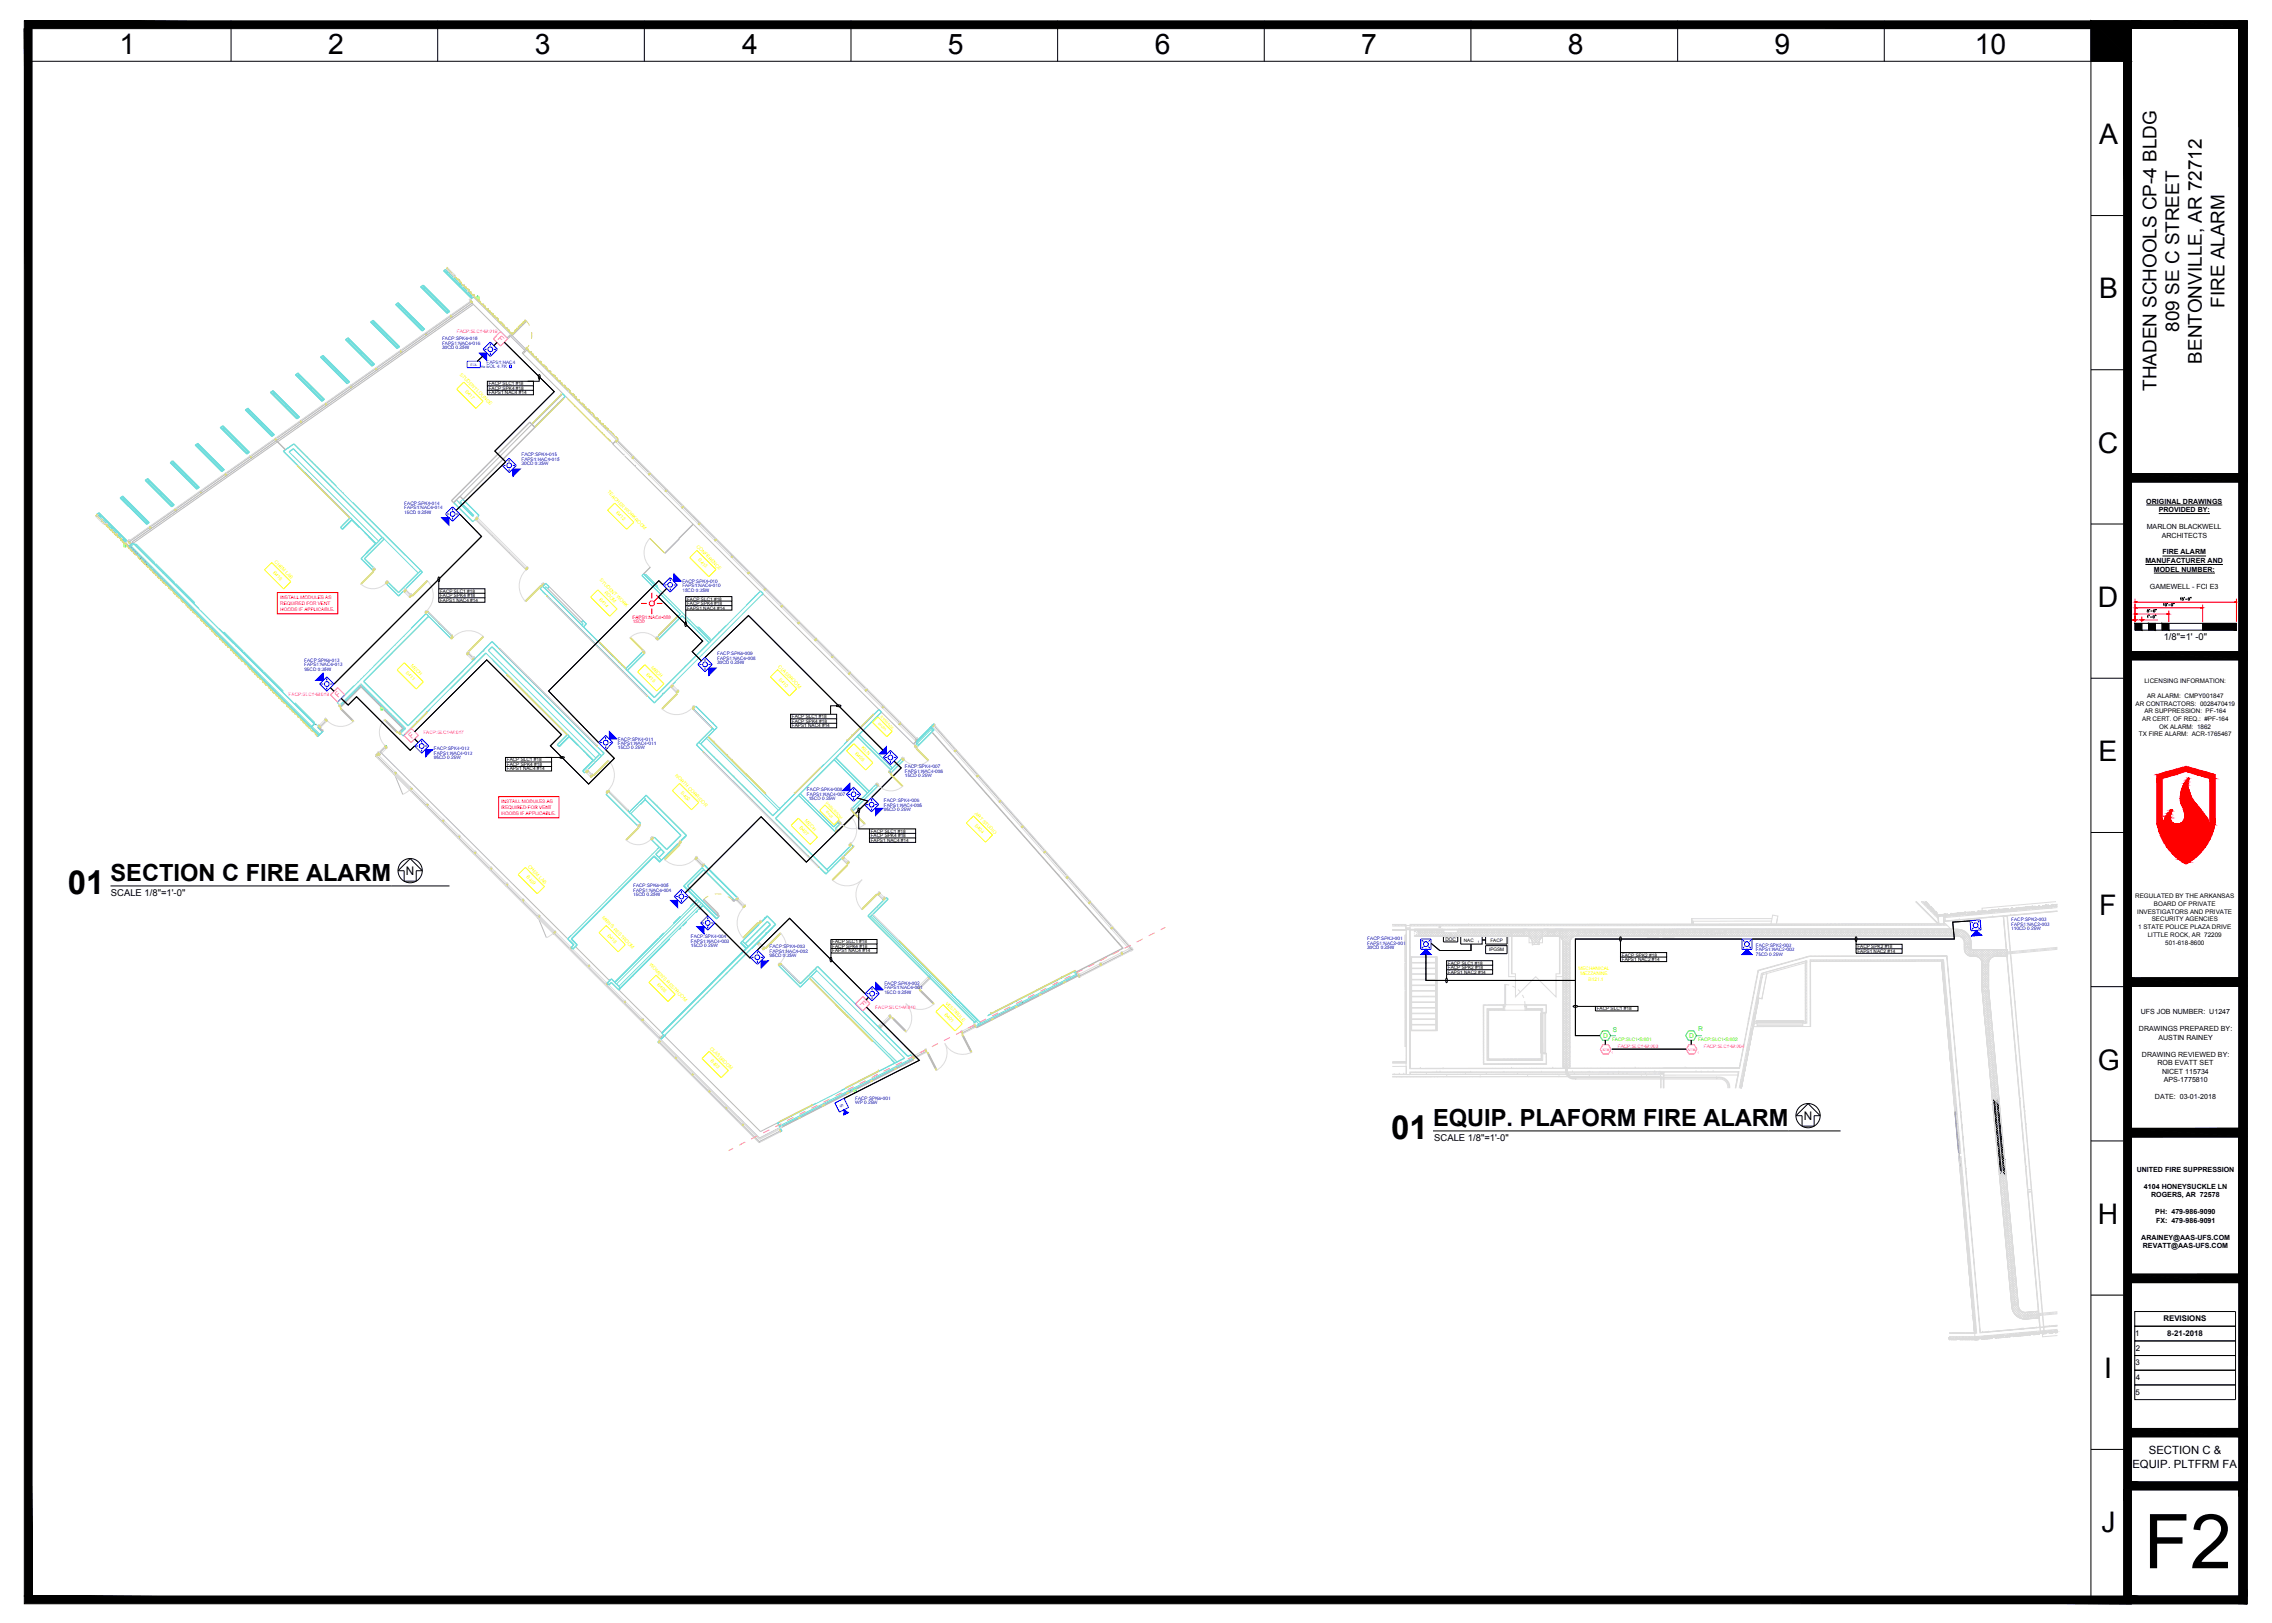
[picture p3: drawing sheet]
<svg xmlns="http://www.w3.org/2000/svg" width="1067mm" height="762mm" viewBox="0 0 1067 762" stroke-linecap="round" stroke-linejoin="round" font-family="sans-serif">
<defs><g id="words">
<text font-size="35.5" x="1007" y="736">F2</text>
<g font-size="15.5">
<text x="32" y="420">01</text>
<text x="653" y="535">01</text>
</g>
<g font-size="13.3">
<text x="56" y="25">1</text>
<text x="154" y="25">2</text>
<text x="251" y="25">3</text>
<text x="348" y="25">4</text>
<text x="445" y="25">5</text>
<text x="542" y="25">6</text>
<text x="639" y="25">7</text>
<text x="736" y="25">8</text>
<text x="833" y="25">9</text>
<text x="927" y="25">10</text>
<text x="986" y="68">A</text>
<text x="986" y="140">B</text>
<text x="985" y="213">C</text>
<text x="985" y="285">D</text>
<text x="985" y="357">E</text>
<text x="986" y="430">F</text>
<text x="985" y="502">G</text>
<text x="985" y="574">H</text>
<text x="988" y="647">I</text>
<text x="987" y="719">J</text>
</g>
<g font-size="11.1">
<text x="52" y="414">SECTION C FIRE ALARM</text>
<text x="673" y="529">EQUIP. PLAFORM FIRE ALARM</text>
</g>
<g font-size="8.9">
<text x="1045" y="145" transform="rotate(-90 1045 145)">FIRE ALARM</text>
<text x="1023" y="156" transform="rotate(-90 1023 156)">809 SE C STREET</text>
<text x="1034" y="171" transform="rotate(-90 1034 171)">BENTONVILLE, AR 72712</text>
<text x="1013" y="184" transform="rotate(-90 1013 184)">THADEN SCHOOLS CP-4 BLDG</text>
</g>
<g font-size="5.5">
<text x="191" y="411">N</text>
<text x="847" y="526">N</text>
</g>
<g font-size="5.3">
<text x="1009" y="683">SECTION C &amp;</text>
<text x="1001" y="689">EQUIP. PLTFRM FA</text>
</g>
<g font-size="4.4">
<text x="1016" y="301">1/8&quot;=1' -0&quot;</text>
<text x="52" y="421">SCALE 1/8&quot;=1'-0&quot;</text>
<text x="673" y="536">SCALE 1/8&quot;=1'-0&quot;</text>
</g>
<g font-size="3.7" fill="#f0f">
<text x="233" y="159" transform="rotate(46 233 159)">F</text>
<text x="159" y="328" transform="rotate(-45 159 328)">F</text>
<text x="193" y="347" transform="rotate(-46 193 347)">F</text>
<text x="404" y="472" transform="rotate(45 404 472)">F</text>
</g>
<g font-size="3.7">
<text x="1016" y="620">REVISIONS</text>
<text x="1003" y="627">1</text>
<text x="1018" y="627">8-21-2018</text>
<text x="1003" y="634">2</text>
<text x="1003" y="641">3</text>
<text x="1003" y="648">4</text>
<text x="1003" y="655">5</text>
</g>
<g font-size="3.3">
<text x="1008" y="236">ORIGINAL DRAWINGS</text>
<text x="1014" y="240">PROVIDED BY:</text>
<text x="1008" y="248">MARLON BLACKWELL</text>
<text x="1015" y="252">ARCHITECTS</text>
<text x="1015" y="260">FIRE ALARM</text>
<text x="1007" y="264">MANUFACTURER AND</text>
<text x="1011" y="268">MODEL NUMBER:</text>
<text x="1010" y="276">GAMEWELL - FCI E3</text>
<text x="1005" y="476">UFS JOB NUMBER: U1247</text>
<text x="1004" y="484">DRAWINGS PREPARED BY:</text>
<text x="1013" y="488">AUSTIN RAINEY</text>
<text x="1006" y="496">DRAWING REVIEWED BY:</text>
<text x="1013" y="500">ROB EVATT SET</text>
<text x="1015" y="504">NICET 115734</text>
<text x="1016" y="508">APS-1775810</text>
<text x="1012" y="516">DATE: 03-01-2018</text>
<text x="1003" y="550">UNITED FIRE SUPPRESSION</text>
<text x="1007" y="558">4104 HONEYSUCKLE LN</text>
<text x="1010" y="562">ROGERS, AR 72578</text>
<text x="1012" y="570">PH: 479-986-9090</text>
<text x="1012" y="574">FX: 479-986-9091</text>
<text x="1005" y="582">ARAINEY@AAS-UFS.COM</text>
<text x="1006" y="586">REVATT@AAS-UFS.COM</text>
</g>
<g font-size="3.1" fill="#37dd00">
<text x="757" y="484">S</text>
<text x="797" y="484">R</text>
<text x="753" y="487">D</text>
<text x="793" y="487">D</text>
</g>
<g font-size="3">
<text x="1007" y="321">LICENSING INFORMATION:</text>
<text x="1008" y="328">AR ALARM: CMPY001847</text>
<text x="1003" y="331">AR CONTRACTORS: 0028470419</text>
<text x="1007" y="335">AR SUPPRESSION: PF-164</text>
<text x="1006" y="338">AR CERT. OF REQ.: #PF-164</text>
<text x="1004" y="346">TX FIRE ALARM: ACR-1765467</text>
<text x="1014" y="342">OK ALARM: 1862</text>
<text x="1003" y="422">REGULATED BY THE ARKANSAS</text>
<text x="1011" y="425">BOARD OF PRIVATE</text>
<text x="1004" y="429">INVESTIGATORS AND PRIVATE</text>
<text x="1004" y="436">1 STATE POLICE PLAZA DRIVE</text>
<text x="1010" y="433">SECURITY AGENCIES</text>
<text x="1008" y="440">LITTLE ROCK, AR 72209</text>
<text x="1017" y="444">501-618-8600</text>
</g>
<g font-size="2.2" fill="#00f">
<text x="208" y="162">FAPS1:NAC4•016</text>
<text x="208" y="160">FACP:SPK4•016</text>
<text x="208" y="164">30CD 0.25W</text>
<text x="245" y="214">FACP:SPK4•015</text>
<text x="245" y="218">30CD 0.25W</text>
<text x="245" y="216">FAPS1:NAC4•015</text>
<text x="190" y="239">FAPS1:NAC4•014</text>
<text x="190" y="237">FACP:SPK4•014</text>
<text x="190" y="241">15CD 0.25W</text>
<text x="320" y="276">FAPS1:NAC4•010</text>
<text x="320" y="274">FACP:SPK4•010</text>
<text x="320" y="278">15CD 0.25W</text>
<text x="143" y="311">FACP:SPK4•013</text>
<text x="337" y="312">30CD 0.25W</text>
<text x="337" y="310">FAPS1:NAC4•008</text>
<text x="337" y="308">FACP:SPK4•009</text>
<text x="143" y="313">FAPS1:NAC4•013</text>
<text x="143" y="315">95CD 0.25W</text>
<text x="290" y="348">FACP:SPK4•011</text>
<text x="204" y="352">FACP:SPK4•012</text>
<text x="290" y="352">15CD 0.25W</text>
<text x="290" y="350">FAPS1:NAC4•011</text>
<text x="204" y="356">95CD 0.25W</text>
<text x="204" y="354">FAPS1:NAC4•012</text>
<text x="425" y="363">FAPS1:NAC4•006</text>
<text x="425" y="361">FACP:SPK4•007</text>
<text x="425" y="365">15CD 0.25W</text>
<text x="379" y="372">FACP:SPK4•008</text>
<text x="379" y="374">FAPS1:NAC4•007</text>
<text x="380" y="376">15CD 0.25W</text>
<text x="415" y="377">FACP:SPK4•006</text>
<text x="415" y="381">95CD 0.25W</text>
<text x="415" y="379">FAPS1:NAC4•005</text>
<text x="297" y="419">FAPS1:NAC4•004</text>
<text x="297" y="417">FACP:SPK4•005</text>
<text x="297" y="421">15CD 0.25W</text>
<text x="944" y="437">110CD 0.25W</text>
<text x="944" y="435">FAPS1:NAC2•003</text>
<text x="944" y="433">FACP:SPK2•003</text>
<text x="324" y="443">FAPS1:NAC4•003</text>
<text x="324" y="441">FACP:SPK4•004</text>
<text x="642" y="444">FAPS1:NAC2•001</text>
<text x="642" y="441">FACP:SPK2•001</text>
<text x="324" y="445">15CD 0.25W</text>
<text x="361" y="449">95CD 0.25W</text>
<text x="361" y="447">FAPS1:NAC4•002</text>
<text x="361" y="445">FACP:SPK4•003</text>
<text x="642" y="446">30CD 0.25W</text>
<text x="824" y="449">75CD 0.25W</text>
<text x="824" y="447">FAPS1:NAC2•002</text>
<text x="824" y="445">FACP:SPK2•002</text>
<text x="415" y="467">15CD 0.25W</text>
<text x="415" y="465">FAPS1:NAC4•001</text>
<text x="415" y="462">FACP:SPK4•002</text>
<text x="394" y="519" transform="rotate(63 394 519)">S</text>
<text x="402" y="518">WP 0.25W</text>
<text x="402" y="516">FACP:SPK4•001</text>
</g>
<g font-size="2.2" fill="#f0f">
<text x="214" y="156">FACP:SLC1•M:019</text>
<text x="136" y="327">FACP:SLC1•M:018</text>
<text x="199" y="345">FACP:SLC1•M:017</text>
<text x="411" y="474">FACP:SLC1•M:016</text>
<text x="760" y="492">FACP:SLC1•M:003</text>
<text x="800" y="492">FACP:SLC1•M:004</text>
</g>
<g font-size="2.2" fill="#003fff">
<text x="228" y="173">EOL 4.7K</text>
<text x="228" y="171">FAPS1:NAC4</text>
</g>
<g font-size="2.2" fill="#ff0">
<text x="216" y="176" transform="rotate(45 216 176)">STUDENT LOUNGE</text>
<text x="218" y="184" transform="rotate(45 218 184)">B417</text>
<text x="285" y="231" transform="rotate(45 285 231)">TEACHER WORKROOM</text>
<text x="289" y="241" transform="rotate(45 289 241)">B412</text>
<text x="327" y="257" transform="rotate(45 327 257)">CONFERENCE</text>
<text x="129" y="264" transform="rotate(45 129 264)">CHEM LAB</text>
<text x="328" y="263" transform="rotate(45 328 263)">B413</text>
<text x="128" y="269" transform="rotate(45 128 269)">B416</text>
<text x="281" y="273" transform="rotate(45 281 273)">STUDENT WORK</text>
<text x="281" y="282" transform="rotate(45 281 282)">B414</text>
<text x="284" y="278" transform="rotate(45 284 278)">ROOM</text>
<text x="190" y="316" transform="rotate(45 190 316)">B411</text>
<text x="193" y="313" transform="rotate(45 193 313)">MECH</text>
<text x="303" y="317" transform="rotate(45 303 317)">B415</text>
<text x="306" y="314" transform="rotate(45 306 314)">MECH</text>
<text x="365" y="313" transform="rotate(45 365 313)">CLASSROOM</text>
<text x="366" y="319" transform="rotate(45 366 319)">B410</text>
<text x="401" y="354" transform="rotate(45 401 354)">B405</text>
<text x="404" y="351" transform="rotate(45 404 351)">KILN</text>
<text x="317" y="364" transform="rotate(45 317 364)">NORTH CORRIDOR</text>
<text x="320" y="373" transform="rotate(45 320 373)">B402</text>
<text x="458" y="382" transform="rotate(45 458 382)">ART STUDIO</text>
<text x="375" y="389" transform="rotate(45 375 389)">B407</text>
<text x="378" y="386" transform="rotate(45 378 386)">MECH</text>
<text x="458" y="388" transform="rotate(45 458 388)">B404</text>
<text x="248" y="407" transform="rotate(45 248 407)">CHEM LAB</text>
<text x="247" y="412" transform="rotate(45 247 412)">B409</text>
<text x="283" y="431" transform="rotate(45 283 431)">MEN'S RESTROOM</text>
<text x="285" y="439" transform="rotate(45 285 439)">B418</text>
<text x="305" y="453" transform="rotate(45 305 453)">WOMEN'S RESTROOM</text>
<text x="741" y="455">MECHANICAL</text>
<text x="742" y="458">MEZZANINE</text>
<text x="746" y="461">B121.1</text>
<text x="308" y="463" transform="rotate(45 308 463)">B408</text>
<text x="444" y="471" transform="rotate(45 444 471)">VESTIBULE</text>
<text x="443" y="476" transform="rotate(45 443 476)">B401</text>
<text x="333" y="492" transform="rotate(45 333 492)">CLASSROOM</text>
<text x="333" y="498" transform="rotate(45 333 498)">B403</text>
</g>
<g font-size="2.2">
<text x="229" y="181">FACP SLC1 #18</text>
<text x="229" y="183">FACP SPK4 #18</text>
<text x="229" y="185">FAPS1 NAC4 #14</text>
<text x="207" y="278">FACP SLC1 #18</text>
<text x="207" y="280">FACP SPK4 #18</text>
<text x="323" y="282">FACP SLC1 #18</text>
<text x="207" y="282">FAPS1 NAC4 #14</text>
<text x="323" y="284">FACP SPK4 #18</text>
<text x="323" y="286">FAPS1 NAC4 #14</text>
<text x="372" y="337">FACP SLC1 #18</text>
<text x="372" y="339">FACP SPK4 #18</text>
<text x="372" y="341">FAPS1 NAC4 #14</text>
<text x="238" y="357">FACP SLC1 #18</text>
<text x="238" y="360">FACP SPK4 #18</text>
<text x="238" y="362">FAPS1 NAC4 #14</text>
<text x="409" y="391">FACP SLC1 #18</text>
<text x="409" y="393">FACP SPK4 #18</text>
<text x="409" y="395">FAPS1 NAC4 #14</text>
<text x="391" y="443">FACP SLC1 #18</text>
<text x="679" y="442">DOC</text>
<text x="687" y="442">NAC</text>
<text x="700" y="442">FACP</text>
<text x="391" y="445">FACP SPK4 #18</text>
<text x="391" y="447">FAPS1 NAC4 #14</text>
<text x="699" y="447">IPGSM</text>
<text x="762" y="449">FACP SPK2 #18</text>
<text x="872" y="445">FACP SPK2 #18</text>
<text x="872" y="447">FAPS1 NAC2 #14</text>
<text x="680" y="453">FACP SLC1 #18</text>
<text x="680" y="455">FACP SPK2 #18</text>
<text x="762" y="451">FAPS1 NAC2 #14</text>
<text x="680" y="457">FAPS1 NAC2 #14</text>
<text x="750" y="474">FACP SLC1 #18</text>
</g>
<g font-size="2.2" fill="#f00">
<text x="132" y="281">INSTALL MODULES AS</text>
<text x="132" y="284">REQUIRED FOR VENT</text>
<text x="132" y="287">HOODS IF APPLICABLE.</text>
<text x="297" y="291">FAPS1:NAC4•009</text>
<text x="297" y="293">15CD</text>
<text x="235" y="377">INSTALL MODULES AS</text>
<text x="236" y="380">REQUIRED FOR VENT</text>
<text x="236" y="383">HOODS IF APPLICABLE.</text>
</g>
<g font-size="2.2" fill="#37dd00">
<text x="757" y="489">FACP:SLC1•S:001</text>
<text x="797" y="489">FACP:SLC1•S:002</text>
</g>
<g font-size="1.7" fill="#ff0">
<text x="412" y="340" transform="rotate(45 412 340)">B405A</text>
<text x="413" y="337" transform="rotate(45 413 337)">STORAGE</text>
<text x="388" y="377" transform="rotate(45 388 377)">DARK ROOM</text>
<text x="388" y="381" transform="rotate(45 388 381)">B406</text>
</g>
<g font-size="1.6" fill="#003fff">
<text x="221" y="172">EOL</text>
<text x="226" y="173">Re</text>
</g>
<text font-size="1.6" x="694" y="443">1</text>
<g font-size="1.6" fill="#f0f">
<text x="752" y="493">AOM</text>
<text x="757" y="495">1</text>
<text x="793" y="493">AOM</text>
<text x="797" y="495">1</text>
</g>
</g></defs>
<g fill="none" stroke="#bababa" stroke-width=".47">
<path d="M200 156v1M212 148l-35 25 11-8M212 148l9-6-33 23M141 198h.1M141 198l-35 24 23-16M153 189l-12 9M153 189l-24 17M153 189l23-16zM164 181h1M165 181h.1M118 214h-1M129 206h.1"/>
<path d="M130 207l4 4zM130 207h.1M236 210l13-12-37 37M236 210l-24 25M236 210l1 1M298 214l-1 1M82 239l-21 15 9-6M82 239l12-8-24 17M94 231l12-9zM212 235h.1M224 223h.1M305 222h.1"/>
<path d="M313 230l-23-23 54 54M313 230l15 16M321 238h.1M70 247v1M224 244l23 23zM231 252h.1M239 259v1M319 253h.1M325 246l-13 14zM329 246l54 54M336 253h.1M191 277l2 2z"/>
<path d="M191 277h.1M247 267h.1M257 280l47 47zM302 269h.1M305 266l-3 3M344 261l8 8M344 261h.1M352 269l79 78-16-15M360 276l-1 1M201 287l11 12zM368 284h-1M375 292h.1"/>
<path d="M220 307l2 2zM235 304l45 46M383 300l8 8M383 300h.1M391 308l8 8M399 316h.1M399 316l8 8M153 338l-3 3zM160 332l10-10zM160 332h.1M169 322l20 20-2 2M304 327h.1"/>
<path d="M315 323l3 2zM326 333l8 8zM407 324l8 8M423 339v1M150 342l2 1M150 342h.1M152 343h.1M177 355l8 8zM181 351l-3 3zM187 344h.1M189 342l-2 2M280 350h.1"/>
<path d="M330 353l54 54zM449 352l-10-11 93 105-9-11M449 352l21 24M186 364h.1M186 364l7 6M186 364v-1v1M186 363h.1M193 370l-1 1M193 370h.1M193 370h-1M193 370l-1 1-7-7 4 9M193 371l60 59z"/>
<path d="M200 378h.1M276 362l2 2zM286 372l9 9M470 376l10 12M208 386h.1M215 393h.1M481 388l41 47M223 401h.1M230 408h.1M238 416h.1M327 403l3 3zM396 403l2 2z"/>
<path d="M501 412h.1M502 412h-1M245 423h.1M253 431l7 7M253 431v-1v1M253 431l4 9M253 431h.1M260 437v1M260 438h.1M260 438l50 50zM346 423l3 3zM412 420l3 2z"/>
<path d="M412 420h.1M268 446h.1M276 454h.1M357 443l2 2zM367 453l8 8zM436 459l-4 5zM527 448l-10 5M527 448h.1M527 448l5-2-25 12 10-5M284 462v1M293 471h.1M301 479h.1"/>
<path d="M466 479l-8 4M466 479h.1M477 473h.1M489 467h.1M500 461h.1M500 461l6-3-48 25M317 497h.1M413 482l5-4zM429 498l-42 21M429 498h.1M429 498l-31 15M429 497l6-3z"/>
<path d="M452 485l6-3zM458 483h.1M325 505l-16-15 47 46M325 505l8 7M333 513l8 8M387 519l-20 10M387 519h.1M398 513h.1M409 508h.1M421 502h.1M341 521l15 15M341 520v1"/>
<path d="M349 528h-1M349 528h.1M356 536l11-5zM375 525h.1"/>
</g>
<g fill="none" stroke="#dcdcdc" stroke-width=".47">
<path d="M213 130h.1M213 130h1M214 130h.1M215 132h.1M215 132h1M216 132h.1M216 132h-1M217 134h.1M218 134h-1M218 134h.1M218 134l-1 1M220 137h.1"/>
<path d="M220 136h.1M220 136v1M222 139h.1M222 139h1M223 139h.1M223 139h-1M200 157h.1M200 157h1M201 157h-1M211 149h.1M212 149h.1M212 148v1"/>
<path d="M212 148h.1M212 148l-1 1M212 149h-1M221 142h.1M221 141h.1M221 141v1M221 141l1 1M221 142h1M222 142h.1M222 142h-1M224 141h.1M224 141h1"/>
<path d="M225 141h.1M225 141h-1M226 143h.1M227 143h.1M227 143h-1M229 146h.1M229 145h.1M229 145v1M231 148h.1M231 148h1M232 148h.1M233 150h.1"/>
<path d="M233 150h1M234 150h.1M234 150h-1M235 152h.1M236 152h.1M236 152h-1M238 155h.1M238 154h.1M238 154v1M240 157h.1M240 157h1M241 157h.1"/>
<path d="M176 173h.1M176 173l1 1M176 174h.1M176 173h1M176 174h1M177 173h-1M177 174h.1M177 173h.1M177 173v1M188 165h.1M188 165v1M188 166h.1"/>
<path d="M188 165h1M189 165h-1M189 165h.1M189 165l-1 1M249 166h.1M250 166h-1M251 168h.1M251 168h1M252 168h.1M252 168h-1M253 170h.1M253 170h1"/>
<path d="M254 170h.1M254 170h-1M256 172h.1M256 173h.1M256 172v1M258 175h.1M258 175h1M259 175h.1M260 177h.1M260 177h1M261 177h.1M261 177h-1"/>
<path d="M262 179h.1M262 179h1M263 179h.1M263 179h-1M141 198h.1M141 198v1M141 199h.1M142 198h.1M142 198h-1M142 198h-1v1M142 198l-1 1M153 189v1"/>
<path d="M153 190h.1M153 189h.1M153 190h1M154 190h.1M154 190h-1M164 182h.1M165 181v1M165 182h.1M165 181h.1M165 181l-1 1M265 182h.1M265 181h.1"/>
<path d="M265 181v1M267 184h.1M269 186h.1M269 186h1M270 186h.1M270 186h-1M271 188h.1M271 188h1M272 188h.1M272 188h-1M274 191h.1M274 190h.1"/>
<path d="M274 190v1M276 193h.1M276 192h.1M276 192v1M276 192l1 1M276 193h1M278 195h.1M278 195h1M279 195h.1M279 195h-1M280 197h.1M281 197h.1"/>
<path d="M281 197h-1M283 200h.1M283 199h.1M283 199v1M117 215h.1M118 214h.1M117 215h1M118 215h.1M118 214v1M118 214l-1 1M129 206h.1M129 206l1 1"/>
<path d="M129 206v1M129 207h.1M129 207h1M129 206h1M130 206h-1M130 206h.1M130 207h.1M130 206v1M285 202h.1M285 201v1M285 201h.1M287 204h.1"/>
<path d="M287 204h1M288 204h.1M288 204h-1M289 207h.1M289 207v1M289 208h.1M289 207h1M289 206h.1M290 207h.1M290 206h.1M290 206h-1M290 206v1"/>
<path d="M290 206l-1 1M290 207l-1 1M297 215h.1M297 214v1h1M297 214l1 1M297 214h.1M297 214v1M297 215h1M298 214h.1M298 215h-1M298 214l-1 1M82 239h.1"/>
<path d="M82 239v1M82 240h.1M83 239h.1M83 239h-1M83 239v1M83 240h.1M83 240h-1M94 231h.1M94 231v1M94 231h1M94 232h.1M95 231h.1"/>
<path d="M95 231h-1M95 231l-1 1M106 223h.1M106 222v1M106 223h1h-1M304 223h.1M304 223h1M305 223h.1M305 222h.1M305 222v1M305 222l-1 1M312 230h.1"/>
<path d="M312 230l1 1M313 230h.1M313 231h.1M313 230h-1M313 230v1M320 238v1M320 238h.1M320 239h.1M320 238h1M321 238h.1M321 238l-1 1M48 244h.1"/>
<path d="M48 244v1M48 245h.1M50 247h.1M50 246h.1M50 246v1M52 249h1M52 249h.1M53 249h.1M53 249h-1M55 251h.1M57 253h.1M57 253v1"/>
<path d="M57 254h.1M59 256h.1M59 255h.1M59 255v1M60 254h.1M60 254l1 1M60 255h.1M60 255h1M60 254h1M61 254l-1 1M61 254h.1M61 254h-1"/>
<path d="M61 255h.1M61 254v1M61 258h.1M61 258h1M62 258h.1M62 258h-1M64 260h.1M70 248h.1M70 247v1M70 248h1M70 247h.1M71 248h-1"/>
<path d="M71 248h.1M71 247v1M71 247h.1M71 247l-1 1M223 244h.1M223 244h1M224 244h.1M224 244h-1M224 243h.1M224 243l-1 1M224 243v1M328 246h.1"/>
<path d="M328 245h.1M328 245l1 1M328 245v1M328 246h1M329 246h.1M329 246h-1M336 254h.1M336 253h.1M336 253v1M336 253l-1 1h1M66 262h.1M66 262v1"/>
<path d="M66 263h.1M68 265h.1M68 264h.1M68 264v1M70 267h1M70 267h.1M71 267h.1M71 267h-1M73 269h.1M75 271h.1M75 271v1M75 272h.1"/>
<path d="M77 273v1M77 274h.1M77 273h.1M79 276h.1M79 276h1M80 276h.1M80 276h-1M80 275l-1 1M82 278h.1M84 280h.1M175 268h.1M175 268h1"/>
<path d="M176 268h-1M176 268h.1M176 267h.1M176 267l-1 1M176 267v1M181 274h.1M181 273h.1M181 273v1M181 274h1M182 273h.1M182 274h-1M182 274h.1"/>
<path d="M182 273l-1 1M189 278h1M190 278h.1M190 277h.1M190 277v1M190 277h1M191 278h.1M191 277l-1 1M191 277h-1M191 278h-1M191 277h.1M192 280h.1"/>
<path d="M193 280h.1M193 280h-1v1M193 279h.1M193 279v1l-1 1M247 267v1M247 267h.1M247 268h.1M247 267h1M248 267h.1M248 267h-1M248 266h.1M248 266v1h-1"/>
<path d="M248 266v1M248 266l-1 1M254 275h1M254 275h.1M255 275h.1M255 275h-1M255 274v1M255 274h.1M255 274h1M256 274h.1M256 274l-1 1M343 261l1 1"/>
<path d="M343 261h.1M344 261h.1M344 262h.1M344 261h-1M344 261v1M351 269h.1M351 269h1M352 269h.1M352 269h-1M352 268v1M359 277h.1M359 276v1"/>
<path d="M359 276h.1M359 276l1 1M360 277h-1M360 276h.1M360 276l-1 1M360 277h.1M84 280v1M84 281h.1M86 282v1M86 283h.1M86 282h.1M88 285h.1"/>
<path d="M88 285h1M89 285h.1M89 285h-1M89 284l-1 1M91 287h.1M93 289h.1M93 289v1M93 290h.1M95 291v1M95 291h.1M95 292h.1M97 294h.1"/>
<path d="M97 294h1M98 294h.1M98 293v1M98 294h-1M98 293h.1M98 293l-1 1M100 296h.1M102 298h.1M102 298v1M192 280v1M192 281h.1M200 288h.1"/>
<path d="M200 287v1M200 287h.1M200 287h1M201 287l-1 1M201 287h.1M212 300h.1M212 299v1M212 299h.1M212 299h1M213 299l-1 1M308 300h.1M308 299v1"/>
<path d="M308 299h.1M308 299l1 1M308 299l1 1v1M309 300h.1M309 300h-1M367 285h.1M367 284v1M367 284h.1M367 284l1 1M375 293h.1M375 292h.1M375 292v1"/>
<path d="M383 300h.1M104 300h.1M104 300v1M104 301h.1M106 303h.1M106 303h1M106 302h.1M106 302v1M107 302h.1M107 303h.1M107 302v1M107 303h-1"/>
<path d="M107 302h-1M107 302l-1 1M108 305h1M109 305h.1M111 307h.1M113 309v1M113 309h.1M113 310h.1M115 312h.1M115 312h1M115 311h.1M115 311h1"/>
<path d="M116 311h.1M116 312h.1M116 312h-1M116 311v1M116 311l-1 1M118 314h.1M120 316h.1M122 318h.1M122 318v1M122 319h.1M219 307h.1M219 307h1"/>
<path d="M220 307h.1M220 307h-1M220 306h.1M220 306v1M220 307v-1l-1 1M222 310h.1M222 309v1M222 309h.1M222 309h1M223 309h.1M223 309h-1M223 309l-1 1"/>
<path d="M302 306v1M302 306h.1M302 306h1M302 307h.1M303 306h.1M303 306l-1 1M308 300l1 1M309 301h.1M309 300v1M382 301h1M382 301h.1M383 301h.1"/>
<path d="M383 300l-1 1M383 300v1M390 308h.1M390 308h1M391 308h.1M391 309h.1M391 308h-1M391 308v1M391 308v1l-1-1M398 316h.1M398 316l1 1M398 316h1"/>
<path d="M399 316h.1M399 317h.1M399 316v1M124 321h.1M124 321h1M124 320h.1M124 320v1M125 320h.1M125 321h.1M125 320h-1M125 320l-1 1M126 323h1"/>
<path d="M127 323h.1M129 325h.1M131 327h.1M131 327v1M131 328h.1M133 330h.1M133 330h1M133 329h.1M133 329v1M134 329h.1M134 330h.1M134 329h-1"/>
<path d="M134 329l-1 1M135 332h.1M135 332h1M136 332h.1M136 332h-1M138 334h.1M140 336h.1M140 336v1M140 337h.1M142 339h.1M142 338h.1M142 338l1 1"/>
<path d="M142 339h1M142 338v1M143 338h.1M143 339h.1M143 338h-1M143 338l-1 1M153 338h.1M153 338h-1l1 1M153 338h1M153 338v1M153 339h.1M154 338l-1 1"/>
<path d="M154 338h-1M159 331h.1M159 331v1M159 332h.1M159 331l1 1-1-1M160 331h-1M160 331h.1M315 322h.1M315 322v1M315 323h.1M315 322h1M316 322h-1"/>
<path d="M316 322l-1 1M316 322h.1M316 322v1M316 323h.1M318 325h-1M318 325h.1M318 324h.1M318 324v1M318 324l1 1M318 325h1M319 325h-1M319 325h.1"/>
<path d="M325 332v1M325 333h.1M325 332h.1M325 332h1M326 332h.1M326 332l-1 1M326 332h-1M406 324h.1M406 324l1 1M407 325h.1M407 324h-1M407 324h.1"/>
<path d="M407 324v1M414 332h.1M414 332h1M415 332h.1M415 332h-1M422 340h.1M422 339l1 1M422 340h1M422 339v1M423 340h.1M423 340h-1M144 341h1"/>
<path d="M145 341h.1M147 343h.1M149 345h.1M149 345v1M149 346h.1M149 341h.1M149 341l1 1M149 341h1M150 341h.1M150 341h-1M150 342h.1M150 341v1"/>
<path d="M151 341h.1M151 341h-1M151 341l-1 1M176 355h.1M176 355h1M176 355l1-1h1l-1 1M177 355h.1M177 355h-1M177 354h.1M177 354l-1 1M177 354v1M177 354l1 1"/>
<path d="M177 354h1M178 354h.1M178 353h.1M178 353l-1 1M178 353v1M178 353l1 1M178 354h-1M178 355h.1M178 354v1M178 354h1M179 354l-1 1M181 351h.1"/>
<path d="M181 350v1M181 350h.1M181 350l1 1M181 351h1M182 351h.1M182 351h-1M187 344h1M187 344l1 1M188 344h.1M188 344v1M188 345h.1M423 356h.1"/>
<path d="M423 356l1 1M424 356h.1M424 356h-1l1 1M424 356h-1M424 357h.1M424 356v1M424 356l1 1M425 357h-1M425 357h.1M429 350l1 1M429 350h.1M430 350h-1"/>
<path d="M430 350v1M430 350h.1M430 351h.1M430 350l1 1M430 348h.1M430 347v1M430 347h.1M430 347h1M431 347h-1M431 351h.1M431 347h.1M431 351h-1"/>
<path d="M431 347l-1 1M438 341h.1M438 340h1M438 340l1 1M438 340v1M438 341h1M438 340h.1M439 341h.1M439 341h-1M439 340h.1M439 340l-1 1M439 340v1"/>
<path d="M448 353h.1M448 352v1M448 352h.1M448 353h1M448 352h1M449 353h.1M449 352v1M449 352h.1M449 353h-1M185 363h.1M185 363v1M185 364h.1"/>
<path d="M185 363h1M186 364h.1M186 363h.1M186 363l-1 1M186 363h-1M192 371h.1M192 370h.1M192 371h1M192 370h1M193 371h.1M193 370v1M193 370h.1"/>
<path d="M193 371h-1M194 370l-1 1M194 370h-1v1M200 378h.1M200 378h1M201 378h-1M201 378h.1M275 362h.1M275 362v1M275 363h.1M275 363h1M276 363h.1"/>
<path d="M276 363h-1M276 362h.1M276 362h-1M276 362l-1 1M277 365h1M277 365h.1M277 364h.1M277 364v1M277 364h1M278 365h.1M278 364h-1M278 364h.1"/>
<path d="M278 364l-1 1M278 364v1M285 372h.1M286 372h.1M286 372h-1M286 372l-1-1v1M400 380h.1M400 380l1 1M411 368h.1M411 368l1 1M412 368h.1M412 368h-1"/>
<path d="M412 368v1M412 369h.1M412 369h1M413 369h.1M417 362h.1M417 363h.1M417 363h1M417 362v1M418 363h-1M418 363h.1M418 362h-1M418 362h.1"/>
<path d="M418 362v1M418 363v-1h-1l1 1M419 363h-1M458 364l1 1M458 364h.1M459 364h.1M459 364h-1M459 365h.1M459 364v1M469 376v1M469 376h.1M469 377h.1"/>
<path d="M469 377h1M469 376h1M470 377h-1M470 376h-1M470 376h.1M470 377h.1M470 376v1M470 376l-1 1M208 386h.1M208 385h.1M208 385v1M208 385h1"/>
<path d="M209 385h.1M209 385l-1 1M215 393h.1M215 393h1M216 393h.1M216 393v-1l-1 1M223 400h.1M223 400h1M299 388h.1M300 388h.1M300 387h.1M300 387v1"/>
<path d="M300 388h1M301 388h.1M301 387h.1M301 388h-1M306 394h.1M306 393h.1M306 393l1 1M306 393v1M307 394h.1M307 393v1M307 394h-1M319 396h.1"/>
<path d="M319 395h.1M319 395v1M319 395h1M320 395h.1M320 396h.1M320 395l-1 1M320 395v1M320 396h-1M392 391h.1M392 391h1M392 390h.1M392 390v1"/>
<path d="M393 391h.1M393 390h.1M393 390v1M393 390h-1M393 390l-1 1M393 390v1l-1-1M394 386h-1M394 386v1M394 386h.1M394 386l1 1M394 387h.1M394 386h1"/>
<path d="M394 387h1M395 386h.1M395 386h-1M395 387h.1M395 386v1M395 387h-1M399 397h.1M399 396h.1M399 396l1 1M399 396v1M399 396h1M400 397h-1"/>
<path d="M400 397h.1M400 380v1M400 396h.1M400 396l-1 1M400 396v1M400 381h.1M400 381h1M400 380h1M401 381h.1M401 380l-1 1M401 380v1M401 380h.1"/>
<path d="M401 381h-1M480 388h.1M480 388v1M480 389h.1M480 388h-1l1 1M481 388h-1M490 400h.1M490 400h1M491 400h.1M491 400h-1M491 400l-1 1M223 401h.1"/>
<path d="M223 400v1M224 400h.1M224 400l-1 1M230 408h.1M230 408h1M231 408h.1M231 407h.1M231 407v1M231 407l-1 1M238 416h.1M238 415v1M238 415h.1"/>
<path d="M238 415h1l-1 1M326 403l1 1M326 403h.1M327 403h.1M327 403h-1M327 404h.1M327 403v1M327 402h.1M327 402v1M327 402l-1 1M330 407h.1M330 406v1"/>
<path d="M330 406h.1M330 406h1M331 406h.1M331 406l-1 1M395 403h.1M395 403h1M396 403h.1M396 403h-1M396 402v1M396 402h.1M396 402l-1 1M398 405v1"/>
<path d="M398 405h.1M398 406h.1M398 405h1M399 405h.1M399 405h-1M399 405l-1 1M412 420h1M412 420h.1M412 419l1 1M413 419l-1 1M413 419h.1M413 420h.1"/>
<path d="M413 420h-1M413 419v1M490 400v1M490 401h.1M501 412h.1M501 411v1M245 423h.1M245 423h1M246 423h.1M246 422h.1M246 422v1M246 422l-1 1"/>
<path d="M246 423h-1M252 431h.1M252 431h1M253 430h.1M253 431h.1M253 430v1M253 430h1l-1 1M253 430l-1 1M253 431h-1M260 437v1M260 438h.1M260 438v1"/>
<path d="M260 437h.1M260 439h.1M260 437v2M261 438h-1M261 438h.1M261 437h.1M261 437l-1 1M261 438v-1l-1 1M345 422h.1M346 422h.1M346 422v1M346 423h.1"/>
<path d="M346 422h1M347 422h.1M347 422h-1M349 426h.1M349 425h.1M349 425v1M349 425h1M350 425h.1M350 425h-1M350 426h.1M350 426h-1M350 425v1"/>
<path d="M350 425l-1 1M356 433l1 1M357 434h.1M357 433h.1M357 433h-1M357 432v1M357 432h.1M357 432l-1 1M357 433v1M414 422l1 1M414 422h.1M414 422h1"/>
<path d="M415 422h.1M415 422h-1M415 422v1M415 423h.1M415 421h.1M415 421v1M415 421l1 1M416 422h.1M416 422l-1 1M511 424h.1M511 424h1M512 423v1"/>
<path d="M512 424h-1M512 423l-1 1M512 424h.1M512 423h.1M522 436h.1M522 435v1M522 435h.1M522 435l1 1M268 445h.1M268 445v1M268 446h.1M268 445h1l-1 1"/>
<path d="M276 454h.1M276 453h.1M276 454h1M277 454h.1M277 453h.1M277 453v1h-1M277 453l-1 1M277 453v1M277 454h-1M355 443h.1M355 443h1M356 443h.1"/>
<path d="M356 442v1M356 442h.1M356 442l1 1M356 443h-1M356 442l-1 1M356 443h1M357 443h.1M357 443h-1M358 446h.1M358 445v1M358 445h.1M358 445h1"/>
<path d="M358 446h1M359 445h.1M359 446h.1M359 445l-1 1M359 445h-1M365 453h.1M365 453h1M366 453h.1M366 453h-1M366 452l1 1M366 452v1M366 452l-1 1"/>
<path d="M367 453h.1M367 453h-1M436 459h.1M436 458h.1M436 458l1 1M436 458v1l1 1M436 458v1M436 459h1M436 460h.1M436 459v1M437 459h.1M437 460h.1"/>
<path d="M437 460h-1M437 459l-1 1M506 458h.1M506 458l1-1v1M506 458l1 1M507 458h.1M507 459h.1M507 458h-1M507 458v1M516 453h1M516 453l1-1v1M516 453h.1"/>
<path d="M517 453h.1M517 453h-1M517 452h.1M517 452l-1 1M526 447l1 1M526 447h.1M526 447v1M526 448h.1M527 448h.1M527 448h-1M527 447h.1M527 447v1"/>
<path d="M527 447h-1M285 462h.1M284 462h1M284 462h.1M293 471h.1M293 470v1M293 470h.1M293 470h1M293 471h1M294 471h.1M294 470v1M294 470h.1"/>
<path d="M294 470l-1 1M301 479h1M301 479h.1M302 479h.1M302 479h-1M302 478h.1M302 478v1M302 478l-1 1M417 477l1 1M417 477h.1M417 477h1M418 477h.1"/>
<path d="M418 477h-1M418 477v1M418 478h.1M431 464h.1M431 463h.1M431 463l1 1M431 463v1M431 464h1M432 464h.1M432 464h-1M466 479h.1M466 478l-1 1"/>
<path d="M477 473h1h-1M477 473h.1M488 467h.1M489 467h-1M500 461h.1M500 461l-1 1M500 461h-1M309 489h.1M309 489l1 1M309 489h1M309 490h.1M309 490h1"/>
<path d="M309 488h.1M309 488h1M310 490h.1M310 488h.1M310 490h-1M310 489h.1M310 489h-1M310 489v1M310 489l-1 1M310 487v1M310 487h.1M310 489v-1l-1 1"/>
<path d="M310 487h1M311 487h.1M311 487l-1 1M311 487h-1M317 497h.1M317 497h1M317 496h.1M318 497h.1M318 497h-1M318 496h.1M318 496h-1M318 496v1"/>
<path d="M318 496l-1 1M413 482h-1M413 482v1M413 482h.1M413 482h1M413 483h.1M413 482l1 1M413 483h1M414 483h.1M414 482h.1M414 482l-1 1M428 496h.1"/>
<path d="M428 496l1 1M429 497h.1M429 496h.1M429 496h-1M429 496v1M434 493h.1M434 493h1M435 493h.1M435 494h.1M435 493h-1M435 493h-1l1 1M435 493v1"/>
<path d="M451 484h.1M451 484v1M451 485h.1M452 485h-1M452 485h.1M452 484h.1M452 484h-1M452 484v1M452 485l-1-1 1 1M457 481v1M457 481h.1M457 482h.1"/>
<path d="M457 482h1M458 482h-1M458 482h.1M458 481h.1M458 481h-1M458 481v1M325 504v1M325 504h.1M325 505h.1M325 504h1M325 504l1 1M326 504h.1"/>
<path d="M326 505h.1M326 504l-1 1M333 512v1M333 512h.1M333 513h.1M333 512h1M334 512h.1M334 512l-1 1M341 520h.1M341 520h1l-1 1M386 519h.1M387 519h.1"/>
<path d="M387 519h-1M398 513h.1M398 513v1M409 508h.1M410 507l-1 1M420 502h.1M421 502h.1M421 502h-1M421 501l-1 1M341 521h.1M341 520v1M349 528h.1"/>
<path d="M366 530v1M366 530h1v1M366 530h.1M366 531h.1M366 530l1 1M366 531h1M367 531h-1M367 531h.1M375 525h.1M376 525h.1M376 525h-1"/>
<circle cx="200" cy="157" r=".1"/>
<circle cx="212" cy="148" r=".1"/>
<circle cx="176" cy="173" r=".1"/>
<circle cx="188" cy="165" r=".1"/>
<circle cx="141" cy="198" r=".1"/>
<circle cx="153" cy="190" r=".1"/>
<circle cx="165" cy="181" r=".1"/>
<circle cx="118" cy="214" r=".1"/>
<circle cx="129" cy="206" r=".1"/>
<circle cx="297" cy="214" r=".1"/>
<circle cx="82" cy="239" r=".1"/>
<circle cx="94" cy="231" r=".1"/>
<circle cx="106" cy="223" r=".1"/>
<circle cx="305" cy="222" r=".1"/>
<circle cx="313" cy="230" r=".1"/>
<circle cx="321" cy="238" r=".1"/>
<circle cx="70" cy="247" r=".1"/>
<circle cx="329" cy="245" r=".1"/>
<circle cx="336" cy="253" r=".1"/>
<circle cx="344" cy="261" r=".1"/>
<circle cx="352" cy="269" r=".1"/>
<circle cx="359" cy="276" r=".1"/>
<circle cx="367" cy="284" r=".1"/>
<circle cx="375" cy="292" r=".1"/>
<circle cx="383" cy="300" r=".1"/>
<circle cx="391" cy="308" r=".1"/>
<circle cx="399" cy="316" r=".1"/>
<circle cx="407" cy="324" r=".1"/>
<circle cx="415" cy="332" r=".1"/>
<circle cx="423" cy="340" r=".1"/>
<circle cx="449" cy="352" r=".1"/>
<circle cx="200" cy="378" r=".1"/>
<circle cx="459" cy="364" r=".1"/>
<circle cx="470" cy="376" r=".1"/>
<circle cx="208" cy="386" r=".1"/>
<circle cx="215" cy="393" r=".1"/>
<circle cx="480" cy="388" r=".1"/>
<circle cx="491" cy="400" r=".1"/>
<circle cx="223" cy="401" r=".1"/>
<circle cx="230" cy="408" r=".1"/>
<circle cx="238" cy="416" r=".1"/>
<circle cx="501" cy="412" r=".1"/>
<circle cx="245" cy="423" r=".1"/>
<circle cx="512" cy="424" r=".1"/>
<circle cx="522" cy="435" r=".1"/>
<circle cx="268" cy="446" r=".1"/>
<circle cx="276" cy="454" r=".1"/>
<circle cx="517" cy="453" r=".1"/>
<circle cx="527" cy="448" r=".1"/>
<circle cx="284" cy="462" r=".1"/>
<circle cx="293" cy="471" r=".1"/>
<circle cx="301" cy="479" r=".1"/>
<circle cx="418" cy="478" r=".1"/>
<circle cx="432" cy="464" r=".1"/>
<circle cx="317" cy="497" r=".1"/>
<circle cx="435" cy="494" r=".1"/>
<circle cx="452" cy="485" r=".1"/>
<circle cx="325" cy="505" r=".1"/>
<circle cx="333" cy="513" r=".1"/>
<circle cx="341" cy="520" r=".1"/>
<circle cx="349" cy="528" r=".1"/>
</g>
<g fill="none" stroke="#dddd6e" stroke-width=".47">
<path d="M210 126h.1M210 126l1 2M211 128h.1M211 128h1M212 128l2 2M212 128h.1M213 130h.1M213 130h1M214 130h.1M214 130l2 2M216 132h.1M216 132l2 2"/>
<path d="M218 134h.1M218 134l2 3M218 135h.1M218 134v1M220 137h.1M220 137h1M221 137l1 2M222 139l3 2M222 139h.1M222 139h1M223 139h.1M200 156l1 1h-1z"/>
<path d="M200 157h.1M211 148l1 1zM221 142v-1l1 1h-1M221 142h.1M225 141v1M225 141h.1M225 142v-1l2 2M227 143v1M227 143h.1M227 144h1l1 1M229 145h1M229 146h1"/>
<path d="M229 146h.1M230 145l-1 1M230 146l2 2M231 148h.1M231 148h1M232 148h.1M232 148v1M232 149h1M233 149l1 1M234 150h.1M234 150l1 1M235 151v1"/>
<path d="M235 152h1M236 152h.1M236 152l2 2M238 155h.1M238 155l2 2M238 154v1M240 157h1M240 157h.1M241 157h-1M176 173l1 1zM177 173h.1M188 165h1l-1 1z"/>
<path d="M188 165h.1M247 164h1l1 2M247 164h.1M249 166h1M249 166h.1M250 166v1M250 166h.1M250 167l2 1M252 168l2 2M252 168h.1M254 170h.1M254 170l1 2v-1l1 2"/>
<path d="M256 172h.1M256 173l2 2M256 172v1M256 173h.1M258 175l2 1 1 1M258 175h.1M261 177h.1M261 177l2 2M263 179h.1M263 179l1 1M264 180l1 1M141 198h1l-1 1z"/>
<path d="M141 198h.1M153 190v-1l1 1h-1zM153 189v1M153 189h.1M165 181v1v-1M265 181h.1M265 181v1M265 182h1M265 182h.1M266 182l1 2M267 184h.1M267 184l2 1"/>
<path d="M269 185h.1M269 185l1 1M270 186l2 2M270 186h.1M272 188l1 1M272 188h.1M273 189l1 2M274 190h.1M274 190l2 3M274 190v1M274 191h.1M276 193h.1"/>
<path d="M276 193h1l1 1M278 194l1 1M279 195h.1M279 195l2 2M281 197h.1M281 197v1M281 198h1M282 198l1 2M282 198h.1M283 199h.1M283 199l1 1M283 199v1"/>
<path d="M283 200h.1M283 200h1M284 200l1 1M117 215l1-1v1zM117 214h.1M129 206h1v1zM129 206h.1M285 202h.1M285 202h1M285 201v1M286 202h.1M286 202l2 2"/>
<path d="M288 204l2 2M288 204h.1M290 207h.1M290 206h.1M290 207v-1l-1 1v1l1-1M297 214l1 1h-1zM298 214h.1M298 214l-1 1M82 239v1h1l-1-1M94 231h1l-1 1zM106 222l1 1h-1zM304 223l1-1v1z"/>
<path d="M305 222h.1M313 230v1l-1-1zM313 230h.1M321 238l-1 1v-1zM321 238h.1M45 242h.1M45 242h1M46 242h.1M46 242l2 3M48 245l2 2M48 245h.1M50 247h.1"/>
<path d="M50 247h1M51 247l2 2M53 249h.1M53 249l2 3M55 251v1M55 251h.1M55 252l2 1M57 253v1M57 254l1 1M57 254h.1M57 253h.1M58 255l1 1"/>
<path d="M58 255h.1M59 256h.1M59 256l3 2M60 254h1v1zM61 254h.1M62 258h.1M62 258l2 2M70 248l1-1v1zM70 247v1M70 247h.1M223 244l1-1v1zM328 245l1 1h-1h1"/>
<path d="M335 254l1-1v1zM64 260h.1M64 260l1 1v1M65 262h.1M65 262l1 1M66 262v1M66 263h.1M66 262h.1M66 262l1 1M66 263h1M67 263l1 2M68 265h.1"/>
<path d="M68 265h1M69 265l2 2M71 267h.1M71 267l2 2M73 269h.1M73 269v1M73 270l2 2M75 271v1M75 271h.1M75 272h.1M75 271l2 3M77 274h.1"/>
<path d="M77 274h1M78 274h-1l3 2M79 276h1M80 276h.1M80 276l2 2M82 278h.1M82 278v1h1M83 279v1l1 1M83 279h-1M175 268l1-1-1 1zM176 268h.1M181 274h.1"/>
<path d="M182 273l-1 1zM190 277h1l-1 1zM190 277h.1M193 279v1l-1 1v-1zM247 267l1-1v1l-1 1zM247 267h.1M254 275l1-1h1l-1 1zM254 275h.1M257 280h.1M343 261h1v1zM344 261h.1M352 268l-1 1h1"/>
<path d="M360 276h.1M360 276l-1 1v-1M84 280l2 3M84 280h.1M84 280v1M84 281h.1M86 283h.1M86 283l3 2M89 285h.1M89 285l1 1M90 286v1M90 287h1"/>
<path d="M91 287h.1M91 287l2 3M93 289h.1M93 289l2 3M93 289v1M93 290h.1M95 292h.1M95 292l3 2M97 294h.1M97 294h1M98 294h.1M98 294l2 2"/>
<path d="M100 296h.1M100 296v1M100 297l2 2M102 298h.1M102 298l2 3M102 298v1M201 287h.1M201 287l-1 1v-1h1M212 300v-1h1l-1 1zM212 299h.1M213 299h.1M213 299h-1"/>
<path d="M308 300v-1l1 1v1l-1-1M308 300h.1M367 285v-1l1 1h-1zM367 284h.1M375 293v-1v1zM375 292h.1M383 300v1h-1zM383 300h.1M104 301h.1M104 301h1M105 301v1M105 302l2 1"/>
<path d="M106 303h.1M106 303l1 1M106 303h1M107 303h.1M107 304l1 1M107 304l2 1h-1M108 305h1M109 305l1 2h1h-1M109 305h.1M110 307h1M111 307h.1M111 307l1 2"/>
<path d="M112 309h1M113 309v1M113 310h.1M113 310l3 2M115 312h.1M115 312l2 1M115 312h1M116 312h.1M116 312l1 1M117 313l1 1M118 314l2 3v-1M118 314h.1"/>
<path d="M120 316l1 1M120 316h.1M121 317l1 1M122 318v1M122 319l1 1M122 319h.1M123 320h.1M219 307l1-1v1h-1zM220 307h.1M222 309h.1M222 309h1l-1 1zM234 304v1"/>
<path d="M234 304h.1M302 306h1l-1 1zM302 306h.1M391 308h-1l1 1v-1M391 308h.1M399 316v1l-1-1zM399 316h.1M123 320l2 1M124 321h1M124 321h.1M125 321h.1M125 321v1"/>
<path d="M125 322l2 1M127 323h.1M127 323l2 2M129 325h.1M129 325l1 1M130 326v1M130 327l1 1M131 327h.1M131 327l3 3M131 328h.1M133 330h.1M133 330l2 1"/>
<path d="M133 330h1M134 330h.1M134 330l1 1M135 331h-1l2 1M136 332h.1M136 332l2 3M138 334v1M138 334h.1M138 335l2 1M140 336v1M140 336l3 3M140 336h.1"/>
<path d="M140 337h.1M142 339l3 2M142 339h.1M142 339h1M143 339h.1M153 338h1l-1 1-1-1zM153 338h.1M153 339h.1M159 331l1 1-1-1zM304 327h.1M315 322h1l-1 1zM315 323h.1"/>
<path d="M316 322v1M318 325h.1M318 325v-1l1 1h-1zM325 333h.1M325 333v-1h1l-1 1M325 333h1M326 333h.1M406 324h1v1zM415 332h-1zM415 332h.1M422 340l1-1-1 1zM145 341l2 2"/>
<path d="M145 341h.1M147 343h.1M147 343l2 2M149 345h.1M150 341h1l-1 1-1-1zM176 355l1-1h1l-1 1zM177 355h.1M177 354l1-1 1 1-1 1zM178 354h.1M181 351h.1M181 351h1l-1-1v1M187 344h1v1l-1-1z"/>
<path d="M280 350h.1M280 350h1M281 350h.1M330 353h.1M334 341h.1M334 342h.1M334 341v1M425 357h-1l-1-1h1v1M425 357h.1M430 348l1-1-1 1zM430 350l1 1h-1l-1-1zM430 347h.1"/>
<path d="M430 347h1M438 341v-1v1zM439 341h.1M448 353l1-1-1 1zM449 352h.1M185 363h1l-1 1zM185 363h.1M193 371h.1M193 371l1-1h-1l-1 1h1M200 378h1h-1zM200 378h.1M276 362l-1 1v-1z"/>
<path d="M278 364v1h-1zM278 364h.1M286 372h.1M286 372h-1v-1l1 1M412 369h.1M412 369v-1h-1l1 1M412 369h1M418 362l1 1h-1l-1-1zM458 364h1v1zM459 364h.1M469 376h1l-1 1zM470 376h.1"/>
<path d="M208 385h1l-1 1zM215 393l1-1v1zM223 400h1l-1 1zM295 381h.1M300 388h.1M300 388l1-1h-1l-1 1h1M306 393l1 1h-1zM320 395l-1 1zM393 390v1h-1zM393 390h.1M394 386l1 1h-1v-1zM395 386v1"/>
<path d="M399 396h.1M399 396l1 1h-1v-1M400 380l1 1h-1zM479 388h1v1zM480 388h.1M481 388h-1M491 400h.1M223 401h.1M230 408h1v-1l-1 1M238 416h.1M238 415h1l-1 1v-1zM326 403l1-1v1v1z"/>
<path d="M330 407v-1h1l-1 1zM384 407h.1M396 403h.1M396 402v1h-1zM398 405h.1M398 405h1l-1 1zM412 420l1-1-1 1zM413 420h.1M490 400h1l-1 1zM501 412h.1M501 411v1M245 423l1-1v1h-1"/>
<path d="M245 423h.1M252 431h.1M253 430h.1M253 430h1l-1 1h-1zM260 438h.1M261 437v1l-1 1v-1zM346 422h1l-1 1-1-1zM349 426l1-1-1 1zM349 426h.1M357 432l1 1-1 1-1-1zM412 420h1M414 422l1-1 1 1-1 1z"/>
<path d="M511 424l1-1v1h-1zM512 423h.1M512 423v1M522 436v-1l1 1h-1zM522 435v1M268 446h.1M268 445h1l-1 1zM276 454h.1M277 453v1h-1zM355 443l1-1 1 1h-1zM356 443h.1M358 446l1-1-1 1z"/>
<path d="M359 445h.1M367 453l-1 1-1-1 1-1 1 1M367 453h.1M436 458l1 1-1 1v-1zM436 459h.1M436 460h.1M506 458l1-1v2zM507 458h.1M516 453l1-1v1zM517 453h.1M526 447h1v1zM527 448h.1"/>
<path d="M284 463h.1M285 462v1l-1-1zM293 471h.1M293 471v-1h1l-1 1zM302 479v-1l-1 1M375 461h.1M418 477v1l-1-1zM418 478h.1M418 477v1M431 464v-1l1 1h-1zM432 464h.1M466 479h-1l1-1v1"/>
<path d="M466 479h.1M477 473h1zM477 473h.1M478 473h.1M488 467h1zM489 467h.1M499 461h1zM500 461h.1M310 490h-1M310 487h.1M310 488v1l-1 1v-1zM310 487h1l-1 1h-1z"/>
<path d="M317 497h.1M317 497l1-1-1 1zM413 482h1M413 482h-1l1 1 1-1M413 482h.1M414 482h.1M428 496h1v1zM429 497h.1M435 494h.1M435 494v-1h-1l1 1M451 484h1v1zM452 485h.1"/>
<path d="M457 481h1v1zM458 482h.1M325 505v-1h1l-1 1zM325 505h.1M333 512h1l-1 1M333 512h.1M333 512v1M341 520h1l-1 1v-1zM386 519h1zM387 519h.1M398 513h.1M409 508l1-1z"/>
<path d="M409 508h.1M420 502h.1M421 502h-1M421 502h.1M421 501l-1 1M421 501v1M421 501h.1M341 521h.1M341 520v1M348 528h1zM366 530l1 1h-1zM375 525h1z"/>
<path d="M375 525h.1"/>
</g>
<g fill="none" stroke="#dcdcdc" stroke-width=".47">
<path d="M198 134h.1M199 135h.1M199 134h.1M199 136h1M200 135h.1M200 137h1M200 136h1M201 138h.1M201 137h1M202 139h.1M202 138h.1M203 140h.1"/>
<path d="M203 139h.1M204 140h.1M209 127h.1M210 128h.1M211 129h.1M212 130h.1M212 131h1M213 132h1M214 133h.1M215 134h.1M216 134h.1M217 135h.1"/>
<path d="M218 136h.1M219 137h.1M220 138h.1M221 139h.1M221 140h1M163 160h.1M163 159h.1M164 160h.1M174 151l13 12M175 151h.1M175 152h.1M176 151h.1"/>
<path d="M176 152v1M177 152h.1M177 153v1M177 153h1M178 154h.1M178 154h1M179 155h.1M179 156h.1M180 156h.1M180 157h.1M181 157h.1M181 158h.1"/>
<path d="M182 158h.1M182 159h.1M183 159h.1M183 160h.1M184 160h.1M187 143h.1M187 142h.1M188 144h.1M188 143h.1M188 145h.1M189 145h.1M189 146h.1"/>
<path d="M190 147h.1M190 146h.1M191 148h.1M191 147h.1M192 149h.1M192 148h.1M193 148v1M193 149v1M194 151h.1M194 149v1M194 150v1M195 151h.1"/>
<path d="M195 150v1M196 152h.1M196 151h.1M197 153h-1M197 152h.1M197 154h.1M197 153h.1M198 155h.1M198 154h.1M204 141h.1M205 142h.1M205 141h.1"/>
<path d="M206 142h.1M207 143h.1M207 142h.1M208 144h.1M208 143h.1M208 145h1M209 144h.1M209 146h1M209 145h1M210 146h1M139 176h.1M140 177h.1"/>
<path d="M140 176h.1M141 178h.1M141 177h.1M142 178h.1M142 177v1M142 179h1M143 178h.1M144 179h-1M151 167v1M152 168h.1M153 169h.1M153 170h.1"/>
<path d="M154 169h.1M154 171h.1M155 170h.1M155 172h.1M155 171h1M156 173h.1M156 172h1M157 174h.1M157 173h.1M158 175h.1M158 174h.1M159 175v1"/>
<path d="M159 175h.1M160 176v1M160 176h.1M161 177h.1M162 178h.1M162 179h.1M163 178h.1M163 180h.1M163 179h1M165 161h.1M165 162h1M166 162h.1"/>
<path d="M166 163h1M167 163h.1M167 164h.1M168 163v1M168 165h.1M169 164v1M169 166h.1M170 165h.1M170 167h.1M171 166h.1M171 168h.1M171 167h.1"/>
<path d="M172 169h.1M172 168h.1M173 169h.1M174 170h.1M174 171h1M175 171h.1M184 161h.1M185 160h.1M185 161v1M186 161h.1M186 162v1M186 162h1"/>
<path d="M187 163h.1M116 193h.1M116 192h.1M117 194h.1M117 193h.1M118 195h.1M118 194h.1M119 195h.1M119 196h1M120 195h.1M120 197h1M120 196h1"/>
<path d="M121 198h1M121 197h1M122 199h.1M122 198h.1M123 200h.1M123 199h.1M124 200h.1M127 184h.1M128 184l12 12M128 184h.1M128 185h.1M129 185h.1"/>
<path d="M129 186h.1M130 186h.1M130 187h.1M131 187h.1M131 188h.1M132 188h.1M132 188v1M133 188v1M133 189v1M134 189v1M134 190v1M135 190h.1"/>
<path d="M135 191h.1M135 192h.1M136 192h.1M136 193h.1M137 193h.1M137 194h.1M138 194h.1M138 195h.1M139 195h.1M139 196h.1M140 196h.1M143 180h1"/>
<path d="M144 181h1M144 180h.1M145 182h.1M145 181h.1M146 183h.1M146 182h.1M147 184h.1M147 183h.1M148 185h.1M148 184h.1M149 186h.1M149 185h.1"/>
<path d="M150 187h.1M150 186h.1M150 185v1M151 187h.1M151 186v1M152 187h.1M251 198h.1M255 194h.1M257 192h.1M258 194h.1M259 192h.1M259 190h.1"/>
<path d="M262 187l-1 1M262 190h.1M264 185h.1M80 217h.1M81 217h.1M81 218h.1M82 217v1M82 219h.1M82 218h.1M83 220h.1M83 219h.1M84 220h.1"/>
<path d="M92 209l12 12M92 209h.1M93 209h.1M93 210h.1M94 210h.1M94 211h.1M95 211h.1M95 212h.1M96 212h.1M96 213h.1M97 213h.1M97 214h.1"/>
<path d="M98 213h.1M98 214v1M98 214h1M99 215v1M99 215h1M100 216h.1M100 217h.1M101 217h.1M101 218h.1M102 218h.1M102 219h.1M103 219h.1"/>
<path d="M103 220h.1M104 220h.1M104 201h.1M105 202h.1M105 201h.1M106 203h.1M106 202h.1M107 203v1M107 202v1M108 204h.1M108 203v1M109 204h.1"/>
<path d="M109 205h-1M109 205h.1M109 206h.1M110 206h.1M110 207h.1M111 208h.1M111 207h.1M112 208h.1M112 209h.1M113 210h.1M113 209h.1M114 210h.1"/>
<path d="M114 211h.1M115 212h.1M115 210v1M115 211v1M116 211v1M116 212v1M117 212h.1M124 201h.1M125 202h.1M125 201h.1M126 203h.1M126 202h.1"/>
<path d="M127 204h.1M127 203h.1M128 204h.1M134 211h.1M135 210h.1M136 215h.1M138 217h.1M139 211h.1M139 218h.1M139 209h.1M140 210h.1M142 213h.1"/>
<path d="M144 215h.1M144 217h.1M146 217h1M146 217h.1M148 218h.1M149 219h.1M252 200h-1M57 234h.1M57 233h.1M58 235h.1M58 234h.1M59 236h.1"/>
<path d="M59 235h.1M60 237h.1M60 236h.1M61 238h.1M61 237h.1M62 239h.1M62 238h.1M63 239h.1M63 238v1M64 239h.1M69 226h.1M69 225h.1"/>
<path d="M70 227h.1M70 226h.1M71 228h.1M71 227h.1M72 228v1M72 228h.1M73 229v1M73 229h.1M74 230h.1M74 231h.1M75 230h.1M75 232h.1"/>
<path d="M75 231h1M76 233h.1M76 232h1M77 234h.1M77 233h.1M78 235h.1M78 234h.1M79 236h.1M79 235h.1M80 237h.1M80 236h.1M81 237v1"/>
<path d="M81 237h.1M84 221h.1M85 222h.1M85 221h.1M85 222h1M86 222h.1M86 223h1M87 223h.1M87 224h1M88 224h.1M88 225h.1M89 224v1"/>
<path d="M89 226h.1M90 225v1M90 227h.1M91 226v1M91 228h.1M91 227h.1M92 229h.1M92 228h.1M93 229h.1M104 221h.1M105 221h.1M142 221h.1"/>
<path d="M144 223h.1M146 225h.1M148 221h.1M150 228v1M151 222h1M151 230h.1M152 224v1M152 223h.1M152 225h.1M153 223v1M153 224h1M153 226h.1"/>
<path d="M154 227h.1M156 226h.1M158 231h.1M160 230v1M161 232h.1M162 232v1M162 232h.1M164 234h.1M166 237h.1M167 238h.1M169 240h.1M214 237h.1"/>
<path d="M214 235l-1 1M215 238h.1M217 240h.1M217 238h.1M217 234v1M219 238h.1M219 236h.1M220 239h.1M221 238h.1M46 241h1M47 242h.1M48 243h.1"/>
<path d="M49 244h.1M50 245h.1M51 246h.1M52 247h.1M53 248h.1M54 248h.1M54 249h1M55 250h1M56 251h1M57 252h.1M58 253h.1M59 254h.1"/>
<path d="M61 256h.1M62 256h.1M62 255h.1M63 258h.1M63 240h1M64 256h.1M64 241h1M65 240h-1M65 242h.1M65 241h.1M66 243h.1M66 242h.1"/>
<path d="M67 244h.1M67 243h.1M68 245h.1M68 244h.1M69 246h.1M69 245h.1M160 248h.1M161 248h.1M163 247h.1M163 245h.1M163 246h.1M164 243h.1"/>
<path d="M164 245h.1M166 245h.1M167 246h.1M168 240v1M168 247h.1M170 248h.1M171 242h1M171 250h.1M172 244v1M172 242h.1M173 259h.1M173 252h.1"/>
<path d="M173 258h.1M174 258h.1M174 246h-1M174 253h.1M174 252h.1M174 244h.1M175 258h.1M175 254h.1M176 256h.1M176 246h.1M176 255h.1M176 247h.1"/>
<path d="M176 257h.1M177 256h.1M178 248v1M179 252h.1M179 250h1M180 250h.1M180 254h.1M180 253h.1M181 252h.1M182 254h.1M184 254h.1M185 258h.1"/>
<path d="M186 257h.1M187 257h.1M217 240l1 1M219 242h.1M221 241h.1M223 240h.1M223 243h.1M65 260v1M67 262v1M68 261h.1M70 264l-1 1M71 263h.1"/>
<path d="M72 266l-1 1M72 264h.1M74 269h-1M75 267h.1M76 268h.1M76 271h.1M77 269h.1M77 270h.1M78 273h.1M78 271h.1M80 275h.1M82 274h.1"/>
<path d="M82 277h.1M84 279h.1M86 278h.1M87 278l-1 1M170 263h.1M172 261h.1M173 264h.1M174 265h.1M175 266h.1M186 277h.1M187 279h.1M188 260h.1"/>
<path d="M188 277h.1M189 262h.1M191 274h.1M191 276h.1M192 264h.1M192 275h.1M193 272h.1M194 266h-1M194 271h.1M195 268h.1M195 272h.1M196 270h-1"/>
<path d="M196 269h.1M198 269h-1M257 274h.1M257 280h.1M257 275h.1M302 270h.1M304 272h.1M304 273h.1M306 273h.1M307 275h.1M308 277h.1M310 279h.1"/>
<path d="M311 279h.1M355 280h.1M356 278v1M356 278h.1M358 278v1M86 281v1M89 283l-1 1M90 282h.1M91 285l-1 1M91 283h.1M93 287l-1 1M95 290h-1"/>
<path d="M97 289h.1M97 292h.1M99 294h.1M101 296h.1M103 298h.1M105 297h.1M106 298h.1M189 299h1M190 299h.1M192 296v1M192 299h.1M194 294h1"/>
<path d="M195 296h.1M197 291h.1M198 290h.1M199 289h1M200 291h.1M202 288h.1M205 293h.1M206 292v1M210 297h.1M212 298h.1M259 281h-1M262 282v1"/>
<path d="M263 283v1M265 285h.1M268 291h1M270 291h1M272 292h.1M272 293h.1M273 294h.1M276 299h.1M276 297h.1M277 300h.1M309 298h.1M310 299h.1"/>
<path d="M311 297h.1M313 280h.1M313 294h.1M313 296h.1M314 281v1M315 293h.1M315 284h.1M316 283h.1M316 285h.1M316 293h.1M318 286v1M319 289h.1"/>
<path d="M320 287h.1M324 292h-1M324 291h.1M325 294h.1M327 294h.1M328 297h.1M338 297h-1M338 297h.1M339 295v1M340 294h.1M342 293h.1M342 292h1"/>
<path d="M344 293v1M345 289h.1M346 289h.1M348 286h.1M350 287h.1M350 284h.1M353 281h.1M356 282h-1M105 300h.1M108 302l-1 1M110 304l-1 1M110 302h.1"/>
<path d="M111 303h.1M112 306l-1 1M113 305h.1M113 305v1M114 309h-1M115 307h.1M116 311h.1M116 308h.1M117 309h-1M118 313h.1M118 311h.1M119 311h.1"/>
<path d="M120 315h.1M122 317h.1M123 315h.1M124 316h.1M124 319h.1M125 316h-1M127 318h-1M170 318v1M171 317h.1M173 318h.1M174 314v1M174 317h.1"/>
<path d="M176 312h.1M176 315h.1M177 313h.1M179 309v1M182 307h.1M182 306h.1M183 308h-1M184 304h.1M185 303h.1M187 302h.1M187 301h.1M188 300h.1"/>
<path d="M190 301h.1M214 319h.1M215 317h.1M220 313h-1M222 313h-1M223 312h.1M224 309h.1M229 307h.1M230 309h.1M230 304h.1M231 310h.1M232 305h.1"/>
<path d="M233 306h.1M234 305h.1M235 308h.1M237 315v1M239 317h.1M240 319h.1M240 310h.1M241 313h.1M241 311h.1M242 315h.1M246 318h-1M246 319h.1"/>
<path d="M247 317h.1M249 319h.1M278 300h.1M278 301h.1M279 301h-1M281 301h.1M282 304v1M282 302h.1M285 305h.1M286 309h.1M289 311h-1M291 311h-1"/>
<path d="M292 312h.1M295 312h.1M297 310h.1M299 309h.1M299 310h.1M300 308h-1M300 320h.1M315 320h.1M317 318h.1M319 316h.1M322 313h.1M324 313h.1"/>
<path d="M324 310h1M326 311h.1M327 308h.1M328 309v1M329 308h.1M330 305h.1M330 307v1M332 302h.1M333 300h.1M333 300v1M334 303h.1M335 300h.1"/>
<path d="M126 321v1M129 323l-1 1M130 322h.1M131 325l-1 1M131 323h.1M132 324v1M133 327l-1 1M135 330h.1M137 329h-1M137 332h.1M138 330h.1M139 334h.1"/>
<path d="M141 336h.1M142 334v1M143 338h.1M144 336h.1M160 328h.1M161 330h.1M162 326h.1M163 325h.1M163 328h.1M165 325v1M166 322h.1M167 323l1 1"/>
<path d="M168 320h.1M169 321l21 21M171 323h.1M171 320v1M173 325h.1M174 323h.1M175 327h.1M177 329h.1M178 327h.1M180 329h.1M180 331h-1M181 330h.1"/>
<path d="M182 333l-1 1M184 333h.1M184 335l-1 1M186 337v1M188 337h.1M188 340h.1M196 339h.1M197 338h.1M198 334h.1M199 336h-1M199 333h.1M200 335h.1"/>
<path d="M204 329h.1M206 326h.1M211 321h.1M213 322h.1M248 326h.1M248 327h.1M249 327h.1M250 328v1M250 320h.1M253 325h-1M254 326h.1M254 333h.1"/>
<path d="M254 324v1M254 325h.1M255 328h.1M256 326h.1M257 335h.1M258 329h.1M259 337h.1M260 332h.1M261 333h.1M263 335h-1M264 336h.1M266 336h.1"/>
<path d="M267 337h.1M268 338h.1M269 339h-1M299 321h-1M300 321h.1M302 322h.1M305 328h.1M306 329h.1M308 329h.1M309 326h-1M309 326h.1M311 327h-1"/>
<path d="M311 324h.1M313 322h.1M314 321h.1M314 323h.1M326 334h.1M327 335h.1M328 333h.1M329 336h.1M332 337h.1M335 340h.1M406 340h.1M407 338h1"/>
<path d="M409 337h.1M410 336h.1M411 337v1M413 335h.1M145 340h.1M148 342l-1 1M150 345h.1M150 344l-1 1M190 342l-2 2M190 342h.1M191 344h.1M191 340h.1"/>
<path d="M263 351h.1M263 350h.1M265 348h.1M266 348h.1M267 346h.1M269 347h.1M269 348h.1M272 345h.1M273 345h.1M274 353h.1M274 344h.1M275 353h.1"/>
<path d="M275 354h.1M276 360h.1M276 346h.1M277 360h.1M277 358h.1M277 356h.1M278 348h.1M278 357h.1M279 357h.1M280 357v1M281 353h.1M281 355h.1"/>
<path d="M283 355h-1M283 355h.1M328 350h-1M329 348h.1M330 346h.1M332 352h.1M332 355h.1M333 344h.1M333 346h-1M333 353h.1M333 356h.1M334 343h.1"/>
<path d="M335 342h.1M335 355v1M337 357h.1M340 354h.1M341 355h.1M342 355h.1M346 359h.1M389 359h.1M391 358h.1M392 356h.1M393 358h.1M394 351v1"/>
<path d="M395 354h.1M395 353h.1M397 351h.1M398 350h.1M399 350h.1M399 347h.1M400 349h-1M402 346h.1M403 345h.1M404 347h-1M405 341h.1M405 343h.1"/>
<path d="M406 342h1M408 340h.1M409 352v1M411 354h.1M411 354v1M431 348h1M432 350h-1M433 348h.1M433 345l1 1M436 343v1M436 345h.1M436 342h1"/>
<path d="M438 342l-1 1M438 343h.1M274 361h.1M275 363h.1M275 362h.1M287 375h.1M288 376v1M289 377h.1M292 378h.1M293 379h.1M298 379h-1M299 378h.1"/>
<path d="M301 376h.1M301 377h.1M302 375h.1M302 374h.1M305 375h.1M306 376h.1M309 378h.1M340 360v1M341 361h.1M342 362h.1M342 365h.1M342 363h1"/>
<path d="M345 365h.1M345 365v1M347 367h.1M347 361h.1M348 370h-1M349 369h.1M350 364h.1M351 373h.1M351 371h.1M352 375h.1M352 373h1M353 376h.1"/>
<path d="M355 378h.1M356 376h.1M356 379h.1M358 378v1M359 373h.1M361 375h.1M368 377h.1M371 377h.1M373 373h.1M373 375h.1M375 374h.1M377 372h-1"/>
<path d="M377 374h.1M377 369h.1M378 374v1M378 376v1M379 367h.1M379 377h.1M379 369h.1M380 376h.1M380 377h.1M381 367h.1M382 366h.1M383 365v1"/>
<path d="M383 363h.1M387 361h.1M399 363h-1M400 365h.1M400 365v1M294 380h.1M297 382h.1M298 386h.1M299 387h.1M300 386h.1M301 386h.1M307 395h.1"/>
<path d="M307 393h.1M308 396h.1M309 397h.1M309 398h.1M310 399h.1M310 383h.1M311 384h.1M312 385h.1M314 384h.1M315 400h-1M315 397h.1M315 385h.1"/>
<path d="M316 386h.1M318 394h.1M318 396h.1M320 394h.1M322 392v1M360 381h1M361 383h.1M361 381h.1M363 383h.1M364 384v1M365 385h.1M365 383h1"/>
<path d="M367 381h.1M367 387h.1M368 390h-1M368 388v1M370 392h.1M372 392h.1M373 396h.1M374 394h.1M374 394v1M375 397h.1M376 396v1M382 381h.1"/>
<path d="M383 380h.1M385 383h.1M385 382h.1M387 384h.1M388 384h.1M390 387h.1M391 390h.1M398 400h.1M399 399l-1 1M400 398h.1M289 420h.1M290 419h.1"/>
<path d="M290 417h.1M292 415h.1M292 417h.1M293 416h.1M293 414h.1M294 414h-1M294 415h.1M295 412h.1M295 414h.1M296 413h.1M297 412h.1M298 411h.1"/>
<path d="M299 410h.1M301 407h-1M301 408h.1M302 407h.1M303 406h.1M304 405h.1M305 404h.1M306 401h.1M307 402h.1M308 403h.1M309 402h.1M309 404h1"/>
<path d="M314 400v1M321 416h1M322 417h.1M322 417h1M323 414h.1M323 416v1M324 419h.1M325 412h.1M325 420h.1M327 410h.1M328 409h.1M329 410h.1"/>
<path d="M331 406h.1M331 409h.1M332 407h.1M332 408h.1M334 409h.1M335 410h.1M336 411v1M337 412h.1M338 413h.1M339 417h.1M340 415h.1M341 416h.1"/>
<path d="M341 419h.1M342 418h.1M343 418h.1M344 419h.1M380 402h.1M380 401h1M381 403h.1M381 401h.1M382 402h.1M383 403h.1M384 404h.1M387 407h.1"/>
<path d="M387 410h.1M388 408h.1M389 407h.1M393 405h.1M395 402h.1M397 400h-1M397 401v1M269 438h.1M270 439h.1M271 438h.1M272 437h.1M273 436h.1"/>
<path d="M274 435h.1M275 434h.1M276 431h.1M277 432h.1M278 431h.1M280 429h.1M281 428h.1M283 426h.1M284 425h.1M285 423h.1M286 423h.1M287 422h.1"/>
<path d="M289 421h-1M310 439v1M312 438h.1M313 437h.1M315 435h.1M316 439h.1M317 432h.1M318 431h1M319 431h.1M319 436h.1M320 430h.1M321 434h.1"/>
<path d="M322 433h.1M322 427h1M323 427h.1M324 431h.1M324 425h.1M325 425h.1M325 424v1M326 421h.1M327 428h.1M327 422h1M327 422h.1M327 421h.1"/>
<path d="M330 425h.1M330 423h.1M331 426h.1M332 426v1M333 428h.1M334 429h.1M336 429h.1M336 431h.1M337 430h.1M346 421h.1M346 421v1M353 440h.1"/>
<path d="M354 437h.1M355 435v1M355 438h.1M356 439v1M356 437h.1M357 438h.1M358 432h.1M358 438h.1M358 435h.1M359 440h.1M359 431h.1M359 437h.1"/>
<path d="M361 437h.1M361 433h.1M362 432h.1M364 435h.1M408 430h.1M409 428h.1M411 427h.1M411 428h.1M411 431h.1M411 426v1M411 428h1M412 432h.1"/>
<path d="M412 435h.1M414 425h.1M414 434h.1M415 437h.1M415 424h.1M415 422h.1M415 435h.1M417 422h.1M417 439v1M419 439h.1M267 441h.1M268 442h.1"/>
<path d="M268 441h1M269 441h.1M269 441h-1M269 440h.1M269 444h.1M270 442h.1M291 459h.1M292 458h.1M292 457v1M294 456h.1M295 455h.1M295 454v1"/>
<path d="M295 460h.1M296 454h.1M297 453h.1M297 458h.1M298 452h.1M298 451v1M298 457h.1M299 451h.1M300 455h.1M301 449h.1M301 448v1M301 454h.1"/>
<path d="M302 448h.1M303 447h.1M303 452h.1M303 446h1M304 446h.1M304 445v1M304 451h.1M306 444h-1M306 449h.1M306 443h1M307 443v1M307 442v1"/>
<path d="M307 448h.1M308 447h.1M309 446h.1M309 440h1M310 445h.1M312 443h.1M313 442h.1M314 441h.1M315 440h.1M337 459h.1M337 458h1M338 457v1"/>
<path d="M340 456h.1M340 455h.1M340 455h1M341 457h.1M342 454h.1M343 453h.1M343 452v1M343 452h1M344 455h.1M344 452h.1M346 450h.1M346 452h.1"/>
<path d="M346 449h.1M348 442v1M348 443h.1M348 447v1M349 443h.1M349 449h.1M349 444h.1M349 447h.1M349 446h.1M350 443h.1M350 442l1 1M351 445h.1"/>
<path d="M351 442h.1M351 447h.1M354 442h.1M357 441h.1M368 454h.1M368 456h.1M369 455h.1M370 457v1M370 458h.1M370 457h.1M371 459h.1M372 460h.1"/>
<path d="M378 460h.1M379 458h.1M382 457v1M382 455v1M384 454h.1M385 455h.1M387 457h.1M389 458h.1M390 459v1M420 443h.1M421 443h.1M421 441h.1"/>
<path d="M422 442h.1M422 445h.1M425 447h-1M426 446h.1M427 447h.1M427 449v1M428 448h.1M429 448h-1M432 455h.1M434 454h.1M435 457h.1M436 456h.1"/>
<path d="M438 458h.1M439 459h.1M498 459h.1M499 459h-1M501 460h1M502 457h.1M502 459l-1 1M504 458v1M505 456v1M286 462h.1M286 462h1M288 460h.1"/>
<path d="M289 461h.1M289 463h.1M289 460v1M289 463v1M290 462h.1M291 464h.1M292 463h.1M293 463h-1M294 461h.1M316 479v1M317 479h.1M319 476v1"/>
<path d="M320 476h.1M320 478v1M320 478h.1M322 473v1M322 476h.1M322 473h1M323 473h.1M323 472h.1M324 471v1M325 471h.1M325 470v1M325 473h.1"/>
<path d="M326 470h.1M327 468h1M328 470v1M328 470h.1M328 467v1M328 467h1M330 468h.1M330 465v1M331 468h.1M331 465h.1M331 464h1M332 466h.1"/>
<path d="M332 463h1M333 465h.1M334 462h.1M334 461h1M335 460h.1M336 463h-1M336 462h.1M338 460h.1M373 460h.1M373 461h1M375 462h.1M383 462h.1"/>
<path d="M384 463h.1M385 464h.1M387 466h.1M390 469h.1M391 461h.1M391 470h.1M391 470v1M392 462h.1M393 463h.1M393 472l1 1M395 474h.1M397 476h.1"/>
<path d="M397 467h.1M398 476v1M398 478h1M399 477h-1M400 479h.1M401 480h.1M405 475h.1M441 463h.1M441 461h.1M442 465h.1M444 467h.1M446 466h.1"/>
<path d="M447 466v1M448 468h.1M449 468h-1M449 469h.1M452 474h.1M452 475h.1M452 472h.1M454 476h.1M454 477h.1M454 474h.1M456 476h.1M457 476v1"/>
<path d="M457 476h.1M458 480h.1M462 479l1 1M464 477h.1M465 478h.1M467 475h.1M468 475h.1M468 477l-2 1M468 477h.1M469 474h.1M470 474h.1M471 475v1"/>
<path d="M473 472h.1M473 474h1M474 472h.1M477 473l-1-1-1 2M478 470h-1M479 469h.1M479 471h.1M480 469h.1M481 468h.1M482 470h.1M485 468h.1M485 466h.1"/>
<path d="M485 468l-1 1M487 467h1M490 465l1 1M490 463h1M493 464h.1M493 464l-1 1M495 461h.1M496 460l-1 1M496 462v1M496 460h.1M498 461h1M310 489h.1"/>
<path d="M311 488h.1M311 485h.1M312 484h.1M312 486h.1M313 482v1M314 482h.1M314 484h.1M315 481h.1M316 483h-1M316 482h.1M317 481h.1M403 482h.1"/>
<path d="M404 483h.1M407 486h.1M408 486v1M409 488v1M410 489h.1M411 490h.1M411 480h.1M412 482h.1M414 493l1 1M416 495h.1M416 486h.1M416 495l1 1"/>
<path d="M417 496h.1M417 487h.1M418 488h.1M418 497h.1M423 499l1 1M424 497h.1M425 494h-1M425 499l-2 1M425 495h.1M426 498h.1M426 496h.1M459 481l-1 1"/>
<path d="M459 481h1M384 519l1 1M385 517h.1M387 518h.1M390 517h.1M390 516l-1 2M391 514h.1M393 515h.1M395 514h1M396 511h.1M398 512l1 1M399 512l-2 1"/>
<path d="M401 511h.1M402 508h.1M404 509v1M407 508h.1M407 508l-1 1M408 506h.1M408 505h.1M409 507h1M412 505v1M415 504h.1M416 503l-1 1M418 502v1"/>
<path d="M420 501h1M365 528h.1M367 530h.1M367 531h.1M368 526h.1M368 528h.1M370 526l1 1M373 525l-1 1M373 525h.1M373 523h1M376 524h.1M378 521h-1"/>
<path d="M379 522v1M379 520h.1M382 521h-1l-1 1"/>
</g>
<g fill="none" stroke="#6edddd" stroke-width=".47">
<path d="M197 135l2-1 12 12-1 1zM216 133l-7-7-1 1 13 13h1v-1M216 133l5 5M162 159h1l13 12-1 1zM174 151l1-1 13 13-2 1zM186 143l1-1 12 13h-1zM139 176l1-1 12 13h-1zM150 168l2-1 12 12-1 1zM115 192h1l13 12-1 1zM127 184l1-1 13 13-2 1zM264 185l2 1-15 15-1-2zM80 217l1-1 13 13-2 1z"/>
<path d="M92 209l1-1 12 13h-1zM103 201l2-1 12 12-1 1zM136 212l2-1 41 41-1 2zM56 234l2-1 12 12-1 1zM68 225h1l13 12-1 1zM158 228l-20-20-5 4 31 31-4 5 1 1 4-5M166 236l32 33-11 11-6-6 1-1 5 5 9-9M214 235l8 7-6-6 1-2 8 8-3 3-9-9zM45 241h1l14 13h-1zM63 256l1-1 9 9-1 1M166 245l10 10M180 253l-9 9 5 5-1 1-6-6 7-7"/>
<path d="M73 265l9 9M82 274l9 9-9-9zM189 278h.1M190 277h.1M196 269h.1M303 270l6 5-1 1-5-6zM309 276l-7-7-1 1 18 18-11 11 1 1 11-11 13 13-26 25-12-12 7-8v-1l-8 8-20-20 1-1-1-2-1 1 1 1h-1l-17-17v-1l1 1h1l-2-2-2 3 53 53 10-10M358 280v-1l-1-2-7 7M93 286l-31-31-2 1 90 89 1-1-1-2-47-47M105 297l9 9M193 295l8-8 11 12v1l-11-11-30 31 21 21 39-40 3 3M328 295v-1l6 6h-1"/>
<path d="M341 294l-7 7-7-7M114 306h1l9 9h-1zM124 316v-1l9 9v1M228 307l-17 17M229 306l2-2 50 50-1 2zM231 310l35 35-4 5v1l5-5M234 304l50 50-10 9v-1l4-5M234 304h.1M138 330h1l9 9h-1M148 340h.1M166 322l-8 8 2 2 10-10 19 20-1 2 1 2 13-13M268 346l10 11"/>
<path d="M329 349l3-2 33 33-2 3zM337 342l-5 4 28 27M337 342l-10-11-2 2 10 9-8 8 61 60 13-13h-1l-12 11-24-24 11-11 17 18 1-1-1-1 2-2-1-1-2 2-15-15 38-39-1-1-17 16M337 342h.1M387 359l-21 21v-1M392 357l15 15M393 356l15 15M403 346l15 15M403 345l16 15M437 341l2 2-8 8-1-1 1-1-1-1zM303 376h.1M303 376l-2 2"/>
<path d="M400 380l11-12 1 1-11 12zM418 362l5-6 1 1-5 6zM296 382l5 5-2 1-14-15 1-1 9 9 8-8 19 19-1 2M310 399l2 1-3 2-1-1zM319 392h1l-7 7-6-6-1 1 3 4-1 1M321 394h.1M321 394l-11 11M307 402l-39 39M321 416l10-10 15 16-1 1M268 439l-2 2 3 2M312 438l-23 23M320 430l-4 4"/>
<path d="M320 435l-1 1M322 433l-2 2M327 422l-3 4M328 428h-1M328 423l1 1-38 39-1-1zM330 425l-2 2M337 430v1M337 430h.1M344 422l1 1M344 422h.1M344 422l-14-14-7 8 14 14M345 423h.1"/>
<path d="M359 431h.1M359 431l1-1 4 4-11 11M359 431l-11 12 2 2M360 438h.1M360 433l2 1-11 10-1-1zM362 434l-51 51 1 1M410 430l49 49h-1l-49-49M410 429l7-7-1-1-9 9 50 50 1 2 48-24-1-2M268 442h-1M268 441l3 3-2 2-1-1 1-1M314 441l-23 24-4-4-1 2-1-1 1-2M350 445l-39 40 1 1"/>
<path d="M384 456l41 41-4 2-40-41zM505 456l-41 21M505 456h.1M286 460h.1M286 460l1-1 2 2M313 486l-3 2 2-2M413 482l-29-28-8 8-9-9-1 1 10 10 4-5 30 30M413 482l13 14 2-1 1 2-63 32M413 482h.1M418 497l2 2-25 13M383 518l-18 9"/>
</g>
<g fill="none" stroke="#6edddd" stroke-width=".47">
<path d="M198 135l12 12M199 134l12 12M208 127l13 13M209 127l13 13M209 126l12 13M222 139v1M162 159l13 13M163 159l7 7M163 159l13 12M174 151l13 13M174 151l13 12M174 151l7 7"/>
<path d="M175 151l6 6M175 151l12 12M175 150l13 13M181 158l6 5M182 157l5 6M186 143l12 12M186 143l7 6M187 142l6 7M187 142l12 13M193 150l5 5M193 149l6 5M198 155h1"/>
<path d="M199 155h.1M205 141l-7-7 12 13M205 141l5 6M205 141l-7-7 13 12M205 141l5 5M210 147h.1M211 146v1M139 176l12 12M139 176l7 6M140 175l6 7M140 175l12 13M150 168l13 12"/>
<path d="M151 167l12 13M151 167l7 7M151 167l13 12M152 167l12 12M158 174l5 6M158 174l5 5M163 180h.1M164 179v1M170 166l5 5M175 172h.1M175 171h1M105 200l12 12"/>
<path d="M115 192l13 13M116 192l6 7M116 192l7 7M116 192l13 12M123 199l5 5M127 184l12 13M128 183l13 13M134 191l-7-7 13 12M134 191l5 5M134 190l-6-6 12 12M135 191l5 5M140 196h.1"/>
<path d="M146 183l5 5M146 182l6 5M151 188h1M152 188h.1M250 199l14-14 1 1-14 14M80 217l12 13M81 216l13 13M92 209l12 12M92 209l7 6M92 208l13 13M93 208l12 13M99 216l5 5"/>
<path d="M103 201l13 12M104 201l12 12M104 200l7 7M104 200l13 12M111 207l5 6M111 207l5 5M116 213h.1M128 205h.1M128 204h1M136 212l2-1 58 58M56 234l13 12M57 234l12 12"/>
<path d="M57 233l6 7M57 233l7 7M57 233l13 12M58 233l12 12M68 225l13 13M69 225l6 7M69 225l7 7M69 225l13 12M75 232l6 5M76 232l5 5M81 237h.1M87 224l-7-7 13 13"/>
<path d="M87 224l5 5M87 223l-6-6 12 12M88 224l5 5M92 229h1M93 229h.1M104 221h1M214 235l-1 1 9 9M216 236l7 6-1 1-6-7M217 234l7 7M46 241l6 7M46 241l13 13M46 241l14 13"/>
<path d="M53 248l5 5M58 254h1M62 255h1M63 255l-2 1 85 85M63 255h.1M63 255l-1 1 84 85M63 255l85 85M64 240l5 6M64 240l5 5M165 243l-5 5 1 1 4-5M165 244l4 4M165 244l-4 4"/>
<path d="M166 245l3 3M171 250l5 5M171 250h.1M173 252l3 3M176 255h.1M176 255l-43-43 5-3 60 60-4 4M176 255h1M176 255l-6 7v1M176 255l-4 5 4-5M177 255h.1M177 255h-1M178 254h.1"/>
<path d="M178 254l-1 1M180 252l-2 2M180 253l-9 9 5 5M180 253h.1M224 241h.1M224 241l1 1-2 2M170 263h.1M170 263l5 5M182 274l5 6 3-2M190 278h.1M190 277h.1M194 273l-4 4"/>
<path d="M196 269l-9 9-5-5M197 268l-1 1M254 276l2 3M255 275l52 53 50-50 1 1-42 42M255 275l1-1 2 2h-1M256 276h.1M257 279l47 48M200 288h.1M200 288l-42 42M200 288l1 1M201 287l11 12M201 289l-30 31 21 21"/>
<path d="M201 289l11 11M273 292l1-1 1 2-1 1M273 293v1M308 299l12-11-18-18 32 31M320 289l-11 11M320 289l13 13M320 289h.1M222 310h.1M223 309h.1M223 309l-31 32M229 306l2-2 51 51M234 304l-3-3-8 8"/>
<path d="M234 304l47 47M302 306l-8 8M302 307l-8 8M148 340l-2 1M148 340h.1M159 331l11-10 20 21-2 2M160 331l10-9 20 20M315 322l-8 8-2-3M326 333l9 10M327 332l10 10-2 1M147 341l3 4M148 340l-2 2 4 3"/>
<path d="M149 346l3-3zM149 341l2 3M149 341h.1M150 341h-1M150 342h.1M150 341v1M152 343h.1M189 345l39-38 51 50M190 343v-1l-2 2M192 341h.1M267 345l-5 5 5-4M267 346l4 4"/>
<path d="M267 346h.1M267 346l-4 5 4-5M268 346l3 4M271 350h.1M274 353l5 4M275 354l4 3M279 357l-5 5v1l5-5M279 357h.1M279 357l-5 5 5-5M280 356h.1M281 351l2 3-3 4M282 354l-3 3"/>
<path d="M328 349l35 34 3-3M328 349l-1 1 3 2M330 353l55 54M331 346l-3 3M332 347h.1M332 346l34 34M334 342h1M335 342h.1M335 342l-4 3M335 343l-6 6M392 357l15 15M392 356l16 16"/>
<path d="M403 346l15 15M403 345l16 16M423 356l-5 6M424 357l-6 6M431 349h.1M431 349v1M436 342l3-2zM436 342h.1M438 343l-1-1-7 8M438 343l-8 8M438 343l-1-1-7 7M438 343h.1"/>
<path d="M438 343l-1-2-7 8M439 343h-1M439 343l-2-2-7 7M439 342v1M285 373l15 15M286 372l9 9M299 378l-4 3M299 377l4-4 19 19-3 3M303 375h.1M303 375l17 17-7 7-6-6M303 375l-7 7M303 376l17 16"/>
<path d="M375 373l17 17M376 373l38-39-1-1-47 47M376 373l-12 11 25 25M376 373l15 15 3-2M410 370l-10 10M411 368l-1 1M412 369l-11 11M418 361h.1M295 381h.1M295 381l1 1M296 382l5 5M296 382h.1"/>
<path d="M306 394l4 4M310 398l-43 43 3 3M310 398v1M310 399l2 1-3 3M310 399l-2 2 1 2M318 396l-8 8-3-2M319 395h.1M320 395h.1M322 392h.1M322 392l-2 3M365 380h1M394 387l-2 2 1 1"/>
<path d="M399 397l-11 11M400 397h1l-9 9M307 402l-39 39 3 3M307 402l3 3zM307 402h.1M307 402l-39 39M307 402l-26 26M309 403l2 1M309 403h.1M310 405h.1M321 416l6 6M330 407h.1"/>
<path d="M330 407v1M330 407l-9 9M330 408l15 15M330 408l-7 8 14 14M331 406l15 16M331 406l15 15zM385 408l3 2 1-1M389 409h.1M392 406l-3 3M281 428l-13 13M312 438l-3 2M312 438l-23 23"/>
<path d="M316 433l4-3-4 4M320 435l-1 1M320 436h-1M322 433l-2 2M322 433l-1 2M327 422l-3 4M327 422l10 9v-1M327 422h.1M328 428h-1M328 422l-4 4M328 422l-39 39M328 423h.1"/>
<path d="M329 424h.1M330 425l-40 40-3-4-1 1h-1l2-2 2 1M330 425l-2 2M330 425l6 6-6-6M330 425h.1M344 422h.1M345 423h.1M356 434l-8 9 3 2M357 433l3-3 4 4-52 52M358 433h.1M359 431h.1M359 431v1"/>
<path d="M360 430l-2 3zM363 435l-3 3M409 430l-1 1 1-1 52 50M409 430h.1M410 429l-1 1M410 429v1M412 426l-4 4 50 50v-1l2 2M412 426l4-5 1 1-7 7M267 442h1M268 441l2 2M269 444h.1M270 443h.1"/>
<path d="M271 444l-2 1h-1l1-1M309 440l-20 21M314 441l-23 24 24-24M348 443l2 2zM349 442l2 2-40 41 39-40M350 443l10-10 2 1-51 51M366 453l10 10 4-4M367 453l9 9 4-4M380 459l40 40M381 458l-1 1M381 458h.1M383 455l1 1"/>
<path d="M383 455l1-1 29 29M383 455l-3 3M383 456l-2 2M504 456l-40 21M504 456l1 2-44 22M505 456l1 2-48 24M505 456h-1M505 456h.1M286 460h.1M289 461l2 3M290 462h-1M291 463h.1"/>
<path d="M375 461l1 1zM376 462h.1M458 480h-1M460 479h-1M309 489l3-3zM310 488h.1M311 487h.1M311 487l-1 1M312 486l-1 1M413 482h-1M413 482v1M413 482h.1"/>
<path d="M413 483l1 1M413 483h.1M414 484l12 12M414 483v1M420 499l-55 28M421 499h.1M421 499h-1M425 497l-4 2M426 496h.1M428 495l-2 1M429 497l-63 32M460 481l-2 1"/>
<path d="M461 480l-1 1M365 527l2 4-1-2M365 527h.1M365 527l1 2M366 529h.1"/>
</g>
<g fill="none" stroke="#bababa" stroke-width=".47">
<path d="M222 140l18 17M221 140l-1 1M222 143l16 16M240 158l6 6M241 158l6 6M246 166l18 19M247 164l43 43M250 199l-34 34M266 186l1 1M251 201l-34 33M287 207l1 1M216 236h.1"/>
<path d="M59 254l1 2M60 254h.1M61 255v1M194 273h.1M257 276l16 16M258 276l16 15M227 305h.1M312 326h-1M280 358h-1M331 345v1M429 349l1 1M429 349h.1"/>
<path d="M438 344l89 101M438 344h.1M299 377v1M392 406h.1M412 426h.1M380 458h.1M527 445l-22 11M527 445h.1M310 488l47 46 9-5M312 486l45 45 8-4"/>
</g>
<g fill="none" stroke="#f00" stroke-width=".47">
<path d="M60 256l21 20M61 257h.1M61 256h1M62 257h.1M62 255v1M62 257v1M63 258h.1M63 258v1M64 259h.1M65 260h.1M65 261h.1M66 262h.1"/>
<path d="M67 263h.1M68 264h.1M69 265h.1M70 266h.1M71 266h.1M71 266v1M72 267v1M72 267h.1M73 268h.1M74 269h.1M74 270h.1M75 271h.1"/>
<path d="M76 272h.1M77 273h.1M78 274h.1M79 274v1M79 274h.1M80 275v1M80 275h.1M81 276h.1M82 277h.1M83 278h-1M83 279h.1M84 280h.1"/>
<path d="M85 281h.1M86 282h.1M87 283h.1M88 283v1M88 283h.1M89 284v1M89 284h.1M90 285h.1M91 286h.1M92 287h-1M92 288h.1M93 289h.1"/>
<path d="M94 290h.1M95 291h.1M96 292h.1M97 292v1M98 293v1M98 293h.1M99 294h.1M100 295h.1M101 296h-1M101 297h.1M102 298h.1M103 299h.1"/>
<path d="M104 300h.1M105 301h.1M106 301v1M107 302h.1M108 303h.1M109 304h.1M110 305h-1M110 306h.1M111 307h.1M112 308h.1M113 309h.1M114 309v1"/>
<path d="M114 309h.1M115 310v1M116 311h.1M117 312h.1M118 313h.1M119 314h-1M119 315h.1M120 316h.1M121 317h.1M122 318h.1M123 318v1M123 318h.1"/>
<path d="M124 319v1M125 320h.1M126 321h.1M127 322h.1M127 323h1M127 323h.1M128 324h.1M129 325h.1M130 326h.1M131 327h.1M132 327v1M133 328h.1"/>
<path d="M134 329h.1M135 330h.1M136 331h-1M136 332h1M136 332h.1M137 333h.1M138 334h.1M139 335h.1M140 336h.1M141 336v1M142 337h.1M143 338h.1"/>
<path d="M144 339h.1M148 340h.1M160 331h.1M161 330h.1M162 330h.1M162 329h.1M163 328h.1M164 327v1M165 327h.1M165 326v1M166 326h.1M167 325h.1"/>
<path d="M167 324v1M167 324h1M169 323h-1M169 322h.1M170 322h.1M171 323h.1M172 324h-1M172 325h.1M173 326h.1M174 327h.1M175 327v1M176 328h.1"/>
<path d="M177 329h.1M178 330h.1M179 331h.1M179 332h.1M179 332h1M181 333h-1M181 334h.1M182 335h.1M183 336h.1M184 336h.1M185 337h.1M186 338h.1"/>
<path d="M187 339h.1M144 340h1M144 340h.1M145 341h1M145 341h.1M146 342h.1M147 341h.1M147 343h.1M147 340v1M148 344h.1M149 344v1M150 342l1 2"/>
<path d="M150 342h.1M151 343h.1M188 340h.1M188 344h.1M188 341h.1M188 341h1M188 343h1M189 342h.1M189 342h1M431 348h.1M431 347h1M432 346h.1"/>
<path d="M433 346h.1M433 345v1M434 344v1M435 344h.1M436 343h.1M436 342v1M437 342h.1M437 342h1M438 343h.1M503 460h.1M503 459h.1M504 459h.1"/>
<path d="M504 459h1M505 458h.1M505 456h.1M505 457l1 1M505 457h.1M463 480h.1M464 479h.1M465 479h.1M466 478h.1M467 478h.1M468 477v1M468 477h.1"/>
<path d="M469 477h.1M469 476h.1M470 476h.1M470 476h1M471 476h.1M472 475h.1M473 475h.1M474 474h.1M475 474h.1M475 473v1M477 473h.1M478 472v1"/>
<path d="M478 472h.1M479 472h.1M479 471v1M480 471h.1M481 470v1M482 470h.1M483 469h1M484 469h.1M485 469h.1M485 468h1M486 468h.1M487 468h.1"/>
<path d="M487 467v1M488 467h.1M489 466v1M489 466h1M491 466h-1M491 465v1M492 465h.1M492 465h1M493 464v1M494 464h.1M495 463h1M496 463h.1"/>
<path d="M497 463h.1M497 462h1M498 462h.1M499 461v1M499 461h1M500 461h.1M501 460v1M501 460h.1M424 500h.1M425 499v1M425 499h.1M425 499h1"/>
<path d="M426 498l1 1M427 498h.1M428 498h.1M459 482h.1M460 481v1M460 481h.1M461 481h.1M462 480h.1M385 520h.1M386 519h.1M387 519h.1M387 518v1"/>
<path d="M389 518h.1M390 517h.1M390 517h1M391 517h.1M391 516v1M392 516h.1M393 515v1M394 515h.1M394 515h1M396 514h.1M397 514h.1M397 513h1"/>
<path d="M398 513h.1M399 513h.1M399 512v1M399 512h.1M400 512h.1M401 511h.1M402 511h.1M403 511h.1M403 510v1M404 510h.1M404 510h1M405 509h.1"/>
<path d="M406 509h.1M407 508h1M408 508h.1M409 507v1M410 507h.1M412 506h-1M412 506h.1M413 505v1M413 505h1M415 504v1M416 504h.1M417 503h.1"/>
<path d="M418 503h.1M418 503h1M419 502h.1M420 502h.1M421 501v1M422 501h.1M423 500h.1M367 529h.1M368 528h.1M369 528h.1M370 527v1M371 527h.1"/>
<path d="M372 526h.1M373 526h.1M374 525h.1M375 525h.1M375 524l1 1M377 524h-1M377 524h.1M378 523h.1M379 523h.1M380 522v1M380 522h.1M381 521v1"/>
<path d="M381 521h.1M382 521h.1M383 521h.1M383 520h1M384 520h.1"/>
</g>
<g fill="none" stroke="#dcdcdc" stroke-width=".47">
<path d="M210 126l4 4h-1l-3-4M200 156h.1M200 157l-11 8M211 148h1M212 148h.1M212 149l-11 8M221 142l-115 80M221 142l-9 7M176 173h.1M177 174l-12 8M188 165h.1M188 166l-11 8"/>
<path d="M141 198h.1M141 199l-11 8M153 189h.1M153 190l-11 8M165 181h-1M165 181h.1M165 182l-11 8M117 214h.1M118 214h-1M118 215l-11 8M129 206h.1M130 207l-12 8"/>
<path d="M289 208l8 7M290 207l39 38M297 215l7 8M82 239h.1M94 231h.1M94 232l-11 8M106 222l-45 32M106 222h.1M106 223l-11 8M305 223l7 7M305 222h.1M313 231l7 7"/>
<path d="M313 230h.1M320 239l8 7M321 238h.1M45 242l4 4-4-4M70 247h.1M71 248l-10 7M82 240l-11 8M224 243l24 23M328 246l7 8M329 245h.1M329 245l7 8M336 254l7 7"/>
<path d="M336 253h.1M336 253l95 94M190 278l2 2M193 279l-2-2 2 3M247 267l-23-23 23 23M344 262l7 7M351 269l8 8M352 269h.1M359 277l8 8M201 287h.1M201 287l11 12M212 299h.1"/>
<path d="M257 280l47 47M257 280h.1M367 285l8 8M367 284h1M375 293l7 8M383 300h.1M219 307l3 3M220 307l2 2M235 304h.1M235 304l45 46M383 301l7 7M391 309l7 7"/>
<path d="M391 308h.1M399 317l7 7M399 316h.1M152 338l-2 3M153 339l-2 2M316 322l2 2M318 325l-2-2 2 2M325 333l9 8M325 333h.1M407 325l7 7M407 324h.1M414 332l8 8"/>
<path d="M415 331v1M415 332h.1M423 339h.1M176 355h.1M177 355l8 8M178 354l8 9M181 351l-3 2M181 351l-2 3M280 350h.1M330 353h.1M330 353l54 54M334 341h.1"/>
<path d="M422 340l8 8M438 341l10 12M439 341l52 59M448 353l10 11M449 352h.1M185 364h.1M185 364l7 7M186 363l7 7M192 371h1M193 371h.1M193 371l59 60M194 370l7 8"/>
<path d="M200 379h.1M200 378h.1M201 378l7 7M275 363l2 2M278 364l-2-2 2 2M286 372h.1M286 372l9 8M459 365l10 11M459 364h.1M469 377l10 11M470 376h.1M207 386h1"/>
<path d="M208 386h.1M209 385l7 7M215 393h.1M215 394h.1M216 393l7 7M295 380h.1M480 389l10 11M480 388h1M491 400h.1M491 400l41 46-1-1M222 401h.1M223 401h.1"/>
<path d="M224 400l7 7M230 408h.1M231 408l7 7M237 416h.1M238 416h.1M239 415l7 7M327 404l3 3M327 403l3 3M384 407h.1M396 403l2 2M398 405l-2-2 2 2M413 420l2 2"/>
<path d="M413 419l2 2M490 401l11 11M501 412l10 12M501 412h1M245 423h.1M246 423l7 7M252 431h.1M252 431h1M253 431h.1M253 431l7 7M254 430l7 7M260 438h.1"/>
<path d="M260 439l49 49M261 438l7 7M346 423l3 3M347 422l3 3M413 420l1 2M511 424l11 12M512 423h.1M522 436l9 10M522 435h1M267 446h.1M268 446h.1M269 446l8 7"/>
<path d="M276 454h.1M277 454l8 8M356 443l2 3M356 443l3 2M356 443h.1M367 453l8 8M436 459l-5 4M436 460l-4 4M516 453l-9 4M517 453h.1M526 447l-9 5M527 448h.1"/>
<path d="M531 445l-4 2M532 446l-25 13M532 446h-1M532 446h.1M284 463h.1M284 462v1M286 463l7 7M293 471h.1M294 470l8 8M301 479h.1M302 479l8 8M375 461h.1"/>
<path d="M417 477l-4 5M418 477v1M418 478l-4 4M418 478h1M431 464h1M432 464h.1M309 490l47 47 10-6M310 488h.1M310 489l8 7M317 497h.1M318 496h.1M318 496l7 8"/>
<path d="M434 493l-5 3M435 494h.1M435 494l-6 3M452 485h.1M457 481l-5 3M458 482l-6 3M325 505h.1M325 504h1zM326 504h.1M326 504l7 8M333 513h.1M334 511v1z"/>
<path d="M334 512h.1M334 512l7 8M341 519l1 1zM342 520l7 8M349 527l1 1zM349 528h.1M349 528l8 7 9-5M366 529h.1M367 529h.1M367 529h-1"/>
</g>
<g fill="none" stroke="#dddd6e" stroke-width=".47">
<path d="M240 157h.1M243 154v1M243 155l-3 2M246 151v1M246 152l-4 2 1 1M246 151h-1l1 1M246 151h.1M247 151h.1M247 151h-1M305 253l7 6zM305 253h.1M175 268v1l-5 5h-1z"/>
<path d="M201 272v1l-7 7h-1zM254 275l-7 8v-1zM227 299l-7 7zM296 299l6 6v1zM160 332l1 1h-1zM165 338h1v1zM180 338h1v1zM318 326l-7 7zM186 344v-1l1 1zM286 357l-7 7zM430 351l6 6-6-5zM418 363l6 6-6-5z"/>
<path d="M300 388v1l-6 6v-1zM319 396v1l-7 7v-1zM400 384l-6 6zM401 381l5 6-6-6zM398 406l-7 7zM412 420l-7 7zM356 433l-7 7zM366 438h1l-7 7h-1zM419 478h1l-1 1v-1zM432 465h1l-1 1zM438 471h1l-1 1zM425 484h1l-1 1z"/>
<path d="M435 494h1v1zM452 486v1zM455 493h1v1zM439 502h1v1z"/>
</g>
<g fill="none" stroke="#bababa" stroke-width=".47">
<path d="M238 159l2-2-2 2zM247 151l-6 7-1-1zM246 164h1l-1 2h-1zM160 333l5 5-5-5M161 333l5 5M181 338l5 5-5-5M186 343l-5-4 5 5M331 422l6 7v1h1l-8-8zM344 422l1 1zM344 423h.1M419 479l6 5M419 478l6 6"/>
<path d="M420 478l5 6M432 466l6 5M432 465l6 6M433 465l5 6M436 495l3 7M436 495l4 7M452 487l4 6M456 493l-4-7 4 7"/>
</g>
<g fill="none" stroke="#dcdcdc" stroke-width=".47">
<path d="M181 274a8 8 0 0 1-12 0M201 272a10 10 0 0 1 0 15M247 268a10 10 0 0 0 0 15M227 299a10 10 0 0 0-14 0M308 299a9 9 0 0 0-12 1M166 338a9 9 0 0 1-12 1M181 338a9 9 0 0 0 0 12M325 333a10 10 0 0 1-14 0M286 357a10 10 0 0 1 0 14M436 357a8 8 0 0 1-11 0M424 369a8 8 0 0 1-11 0M305 394a8 8 0 0 1-11 0"/>
<path d="M400 384a9 9 0 0 1 0 12M406 387a8 8 0 0 1-11 0M326 403a10 10 0 0 1-14 0M391 413a10 10 0 0 0 14 0 10 10 0 0 0 0 14M349 426a10 10 0 0 0 0 14M366 438a10 10 0 0 1 0 14M425 471a9 9 0 0 1 0 14M439 471a9 9 0 0 1-14 0M456 494a9 9 0 0 1-12-4 9 9 0 0 1-4 13"/>
</g>
<g fill="none" stroke="#dddd6e" stroke-width=".47">
<path d="M193 280h.1M247 267h.1M220 307h.1M153 338h.1M318 325h.1M181 351h.1M185 364h.1M186 364h.1M186 363h.1M186 363v1M186 363l-1 1M192 370h1"/>
<path d="M192 371h.1M192 370h.1M193 370h-1M193 370h.1M193 370l-1 1M278 364h.1M327 403h.1M398 405h.1M413 420h.1M253 431h.1M253 430h.1M253 430v1"/>
<path d="M253 430l1 1M253 431h1M254 431h.1M254 431h-1M260 437v1M260 437h.1M260 438h.1M349 426h.1M359 445h.1M465 479l1-1zM477 473h1zM478 473h.1"/>
<path d="M489 467h-1M500 461h-1M386 519h1zM398 513h.1M409 508l1-1zM420 502h.1M421 501l-1 1M421 501h.1M375 525h1z"/>
</g>
<path d="M192 371l-3 2M260 438l-3 2" fill="none" stroke="#dcdcdc" stroke-width=".47"/>
<g fill="none" stroke="#dcdcdc" stroke-width=".47">
<path d="M222 139h.1M221 140l-1 1M286 202l4 4M286 202h.1M176 355l17 16M176 355h.1M177 355h.1M185 364h.1M185 364l7 7M186 364l7 6M186 363l7 7M193 371h.1"/>
<path d="M193 371l7 8M200 379h.1M200 379l156 155-7-6M207 386h1M208 386h.1M215 393h.1M215 394h.1M222 401h.1M223 401h.1M230 408h.1M237 416h.1M238 416h.1"/>
<path d="M245 423h.1M252 431h.1M253 431h.1M253 431l7 7M254 431l6 6M260 438h.1M267 446h.1M276 454h.1M284 463h.1M293 471h.1M301 479h.1M318 496h.1"/>
<path d="M326 504h.1M334 512h.1M342 520h.1M349 527v1M349 528h.1M366 530l-9 5 9-5M367 529l-1 1M367 529h.1"/>
</g>
<g fill="none" stroke="#dd0" stroke-width=".47">
<path d="M199 136h.1M221 139h.1M181 158h.1M181 158h1M187 144h.1M188 144h.1M210 146h.1M152 168h.1M153 168h.1M164 160h.1M175 171h.1M117 193h.1"/>
<path d="M139 196h.1M140 196h.1M146 183h.1M82 218h.1M128 204h.1M75 232h1M92 229h.1M93 229h.1M104 221h.1M105 221h.1M47 242h.1M69 246h.1"/>
</g>
<g fill="none" stroke="#6edddd" stroke-width=".47">
<path d="M199 135h.1M199 135v1M199 136h.1M199 135h1M200 135h.1M200 135l-1 1M210 128h.1M210 127h.1M210 127l1 1M210 127v1M215 133h.1M216 133v1"/>
<path d="M216 133h.1M216 134h.1M221 139h.1M221 138l1 1M221 138v1M221 138h.1M221 139h1M222 139h.1M222 139h-1M164 160h.1M175 152h1M175 152h.1"/>
<path d="M176 152h.1M181 158h.1M181 157v1M181 157l1 1M181 157h.1M182 158h-1M187 144h.1M187 143l1 1M187 143v1M187 144h1M187 143h.1M188 144h.1"/>
<path d="M193 149v1M193 149h.1M199 154v1M199 154h.1M199 155h.1M199 154h-1M199 155h-1M205 141h.1M210 146h.1M210 146h1M211 146h.1M211 146h-1"/>
<path d="M140 177h.1M140 176h.1M140 176v1M140 176l1 1M141 177h.1M141 177h-1M152 168h.1M152 168v1M152 169h.1M157 174h.1M158 174h.1M163 179v1z"/>
<path d="M163 179h.1M169 166h.1M170 166h.1M170 165h.1M175 171h.1M175 171v1M175 172h.1M186 163h.1M187 163h.1M117 193h.1M122 199h.1M122 199h1"/>
<path d="M123 199h-1M123 199h.1M123 198h-1M128 185h.1M128 185h1M129 185h.1M129 185h-1M134 190v1M134 191h1M134 191h.1M135 191h.1M135 191h-1"/>
<path d="M135 190v1M139 196h.1M139 196h1M140 196h-1M140 196h.1M146 182v1zM151 187l1 1zM81 218h.1M81 218h1M82 218h-1M82 218h.1M93 210h.1"/>
<path d="M93 209h.1M93 209v1M99 215h.1M99 215v1M99 216h.1M105 201v1M105 201h.1M105 202h.1M110 207h.1M111 207h.1M116 212v1M116 213h.1"/>
<path d="M116 212h.1M116 212h1M117 212v1M117 213h-1M128 204h.1M128 204v1M128 205h.1M58 234v1M58 234h.1M58 235h.1M64 240h-1M64 240h.1"/>
<path d="M70 226h.1M70 226v1M70 227h.1M75 232h1M75 232h.1M76 232h-1M76 232h.1M76 231h-1M81 237v1M81 237h.1M81 238h.1M87 223v1"/>
<path d="M87 224h1M87 224h.1M87 223l1 1M88 224h.1M88 224h-1M88 223v1M92 229h1M92 229h.1M93 228h-1M93 229h.1M93 229h-1M104 221h1"/>
<path d="M104 221h.1M105 221h.1M47 242v1M47 242h.1M47 243h.1M53 248h.1M58 253h.1M63 240h.1M63 240h1M69 245v1M69 246h.1M69 245h.1"/>
<path d="M69 245l1 1"/>
</g>
<g fill="none" stroke="#dcdcdc" stroke-width=".47">
<path d="M199 136h.1M200 135h.1M210 128h.1M211 128h.1M176 152h.1M187 144h1M188 144h.1M140 177h.1M141 177h.1M152 169h.1M153 168h.1M164 160v1"/>
<path d="M164 160h.1M117 193v1M117 193h.1M129 185h.1M82 218h.1M93 210h.1M94 210h.1M105 202h.1M105 201h1M58 235h.1M58 234l1 1M70 227h.1"/>
<path d="M70 226h.1M47 243h.1M47 242h.1"/>
</g>
<g fill="none" stroke="#0d0" stroke-width=".47">
<path d="M247 267h.1M193 280h.1M200 287h.1M212 300h.1M219 307h1M153 338h.1M159 332h.1M318 325h.1M325 332h.1M181 351h.1M187 344h.1M188 344h-1"/>
<path d="M278 365h.1M285 372h.1M320 396h.1M327 403h.1M398 405h.1M412 419h1M412 419h.1M350 426h.1M357 433h.1M359 446h.1M366 453h.1"/>
</g>
<path d="M305 253a10 10 0 0 0 0 13" fill="none" stroke="#dcdcdc" stroke-width=".47"/>
<g fill="none" stroke="#dd0" stroke-width=".47">
<path d="M202 288h.1M203 289v1M206 292h.1M207 293h.1M209 295h.1M211 297h.1M258 281h.1M263 286h.1M265 288h.1M266 289v1M267 291h.1M268 291v1"/>
<path d="M270 293h.1M272 295h.1M273 296h.1M274 297h.1M240 310h.1M241 311h.1M247 317h.1M248 318h.1M278 301h.1M278 301l1 1M281 304h.1M282 305h.1"/>
<path d="M286 309h.1M287 310h.1M288 311h.1M290 313h.1M292 316h.1M293 316h.1M294 317h.1M296 319l1 1M250 320h.1M254 324h.1M261 331h.1M267 337h.1"/>
<path d="M268 337v1M269 339h.1M298 321h.1M301 324l1 1M304 327h.1M326 334h.1M150 342h.1M151 343h.1M274 344h1M275 345h.1M278 347v1M333 356h.1"/>
<path d="M335 358h.1M287 373h.1M291 376h.1M293 378h.1M293 379h.1M341 364h.1M343 366h.1M351 373h.1M352 375h.1M353 376h.1M355 378h.1M356 379h.1"/>
<path d="M295 380h-1M361 383h-1M362 385h.1M372 395h.1M375 397h.1M380 402h.1M380 403h1M382 405h.1M368 454h.1M371 456h.1"/>
</g>
<g fill="none" stroke="#bababa" stroke-width=".47">
<path d="M249 198l2 3zM130 207l-67 48M130 207l92-64v-1l-160 112v1M251 201l-34 33M288 208l5 5M289 207h.1M289 207l-1 1M293 214h.1M293 214l5 5M298 219h.1M299 219l58 59M212 235l1 1"/>
<path d="M212 235h.1M213 236h.1M216 236h.1M217 234l-1-1-3 3M217 234h.1M358 279l55 54M414 334l15 15 1-1-1 1M177 354h.1M179 353l88 88M270 444l16 16M291 465l20 20M311 486l-1 1"/>
</g>
<path d="M429 349h.1" fill="none" stroke="#7fbfff" stroke-width=".47"/>
<path d="M239 158h1M247 151l2 2M250 156v3M246 165h1M248 162l-1 2M336 420h3M333 421l-2 1M342 421l2 1" fill="none" stroke="#ffbf7f" stroke-width=".47"/>
<g fill="none" stroke="#dd6e6e" stroke-width=".47">
<path d="M253 196h.1M255 194h.1M258 194h.1M259 190h.1M262 190h.1M264 185h.1M270 191h.1M274 195h.1M277 198h.1M278 198h.1M279 200h.1M251 200h.1"/>
<path d="M252 200h.1M280 201h.1M283 203h.1M283 204h.1M285 205h-1M157 236h.1M164 243h.1M309 298h.1M311 297h.1M313 294h.1M314 293h1M318 289h.1"/>
<path d="M196 339h.1M199 336h.1M200 335h.1M254 333h.1M258 337h.1M406 340h.1M407 338h.1M409 337h.1M410 336h.1M335 348h.1M339 353h.1M341 355h.1"/>
<path d="M342 355h.1M342 356h.1M399 346h.1M400 346h.1M401 345h.1M402 344h.1M405 340v1M373 372h1M376 370h.1M377 368v1M381 364h.1M384 362h.1"/>
<path d="M385 361h.1M399 399h.1M400 398h.1M498 459h.1M502 457h.1M505 456h.1M381 460h.1M384 463h.1M386 465h.1M390 469h.1M468 475h.1M470 474h.1"/>
<path d="M473 472h.1M474 472h.1M479 469h.1M481 468h.1M485 466h.1M487 465h.1M490 463h.1M496 460h.1M379 520h.1M381 519h.1M412 503h-1M366 527h.1"/>
<path d="M368 526h.1M373 523h.1M377 521h.1"/>
</g>
<g fill="none" stroke="#dddd6e" stroke-width=".47">
<path d="M250 199h.1M263 185h.1M263 185l-13 14M265 187h.1M265 187l-14 14M266 187l21 20M266 187h.1M267 187l20 20M267 187h.1M139 219l15 14M139 219l25 24M139 219h.1"/>
<path d="M251 200v1M251 201h.1M287 207h.1M154 233h.1M154 233h1M155 233h.1M164 243h.1M309 298h.1M318 289v1M318 289h.1M318 289l-9 9M238 317l16 16"/>
<path d="M238 317l28 28M238 317h.1M282 301l12 13M282 301h.1M200 335h.1M201 334l-10 11M201 334l-1 1M201 334l-10 10M254 333h.1M410 336h.1M410 335v1M410 335l-12 13"/>
<path d="M410 335h.1M410 336l-12 12M191 345h.1M191 344h.1M266 345h.1M333 346h.1M333 346l27 27-27-27M344 357h.1M398 348h.1M373 372h.1M373 372v1M385 360h.1"/>
<path d="M385 360l-12 13M401 398h.1M401 398l-4 3M401 397v1M397 401h.1M380 459l30 30M380 459h.1M422 442l25 24-25-24M505 456h.1M505 456l-40 20M392 471h.1M392 471v1"/>
<path d="M465 476h.1M410 489h.1M381 519h.1M381 519l-15 8M397 511h.1M412 503l-15 8M412 503h.1M366 527h.1"/>
</g>
<g fill="none" stroke="#dcdcdc" stroke-width=".47">
<path d="M263 185l-13 14M265 187l-14 14M266 187l21 20M154 233l10 10M318 289l-9 9M201 335l-10 10M254 333l12 12M410 335l-12 13M333 346l11 11M385 360l-12 12M401 398l-4 3M410 429l12 13z"/>
<path d="M380 459l12 12M505 456l-40 20M381 519l-15 8M412 503l-15 8"/>
</g>
<g fill="none" stroke="#dbdbdb" stroke-width=".47">
<path d="M438 344h.1M440 346h.1M442 348h-1M443 350h.1M446 353h.1M446 354h.1M451 358h-1M452 360h.1M458 367h.1M461 370h.1M463 373h.1M464 374h.1"/>
<path d="M465 375h.1M469 379h.1M470 380h.1M472 383h.1M473 384h.1M475 385h.1M484 396h.1M485 397h.1M485 398h1M492 405h.1M495 409h1M496 409h.1"/>
<path d="M496 410h.1M497 411h.1M498 412h.1M499 413h.1M501 415h.1M505 420h.1M508 423h.1M510 425h.1M510 426h.1M511 427h.1M518 435h.1M520 437h.1"/>
<path d="M522 439h.1M522 439v1M523 440h.1M525 442h.1M525 443h.1"/>
</g>
<path d="M325 333h1M334 341h.1M286 372h.1" fill="none" stroke="#bababa" stroke-width=".47"/>
<g fill="none" stroke="#ff9f7f" stroke-width=".47">
<path d="M542 438l-3 1M547 435l-2 2M503 458l-3 2M508 455l-3 2M514 452l-3 2M520 450l-3 1M525 447l-3 1M531 444l-3 1M537 441l-3 1M463 478l-3 2M469 476l-3 1M474 473l-3 1"/>
<path d="M480 470l-3 1M486 467l-3 1M491 464l-3 1M497 461l-3 2M423 499l-2 1M429 496l-3 1M435 493l-3 1M440 490l-2 1M446 487l-3 2M452 484l-3 2M457 481l-2 2M384 519l-3 1"/>
<path d="M389 516l-2 1M395 513l-3 2M401 510l-3 2M406 507l-2 2M412 504l-3 2M418 502l-3 1M344 539l-2 1M350 536l-3 2M356 533l-3 2M361 530l-3 2M367 528l-3 1M373 525l-3 1"/>
<path d="M378 522l-3 1"/>
</g>
<!-- layer: X1$0$E-ELEC-EQPM -->
<g fill="none" stroke="#bfff7f" stroke-width=".47">
<path d="M224 139h.1M224 139l1 1M224 139l1 2v-1M225 140h.1M58 256h.1M58 256l1 1M58 256v-1l2 1-1 1M59 257h.1M179 332v1M179 332h.1M179 332l1 1M179 333h.1"/>
<path d="M179 333h1M401 513h.1M402 512l-1 1M402 512h.1M402 512h-1v1"/>
</g>
<!-- layer: X1$0$A-DETL -->
<path d="M224 139h.1M59 257h.1M179 333h.1M402 512h.1" fill="none" stroke="#0f0" stroke-width=".47"/>
<!-- layer: X1$0$A-AREA-IDEN -->
<g fill="none" stroke="#ff0" stroke-width=".47">
<path d="M214 183l4-4 9 9-4 4zM285 240l4-4 9 9-4 4zM128 264l9 9-4 4-9-9zM324 262l3-4 9 9-3 4zM277 280l4-3 9 9-4 3zM190 311l9 9-4 3-9-8zM299 315l4-3 9 9-4 3zM362 318l3-4 9 9-3 4zM410 339l2-2 7 6-3 3zM397 352l4-3 9 9-3 4zM316 371l3-3 9 9-3 3zM387 378l7 7-2 2-7-7z"/>
<path d="M371 388l4-4 9 9-4 3zM454 386l3-3 9 9-3 3zM243 411l4-4 9 9-4 4zM285 435l9 9-4 3-9-9zM305 461l3-3 9 9-3 3zM439 475l4-3 9 9-4 3zM330 497l3-3 9 9-3 3z"/>
</g>
<!-- layer: 0 -->
<g fill="none" stroke="#000" stroke-width=".47">
<path d="M108 10v19M206 10v19M303 10v19M400 10v19M497 10v19M594 10v19M691 10v19M788 10v19M885 10v19M982 10v743M11 29h990M982 101h19"/>
<path d="M227 167l-3 3M233 161l-1 1M237 161l23 23-28 28 5 5-23 23M253 178a.9 .9 0 0 0 1-1 .9 .9 0 0 0-1-1v3h-5M982 174h19M229 181v-2h21v2M229 183v-2h21v2M229 183h21v2h-21zM216 241l10 11-69 69M982 246h19M206 279v-3h22v3M206 273a.9 .9 0 0 0 1-1 .9 .9 0 0 0-1-1v5"/>
<path d="M311 275l-2-2-51 51 23 25M313 276l-4 4 21 21-5 5 4 4M206 281v-2h22v2M206 281h22v2h-22zM322 282v-2h22v2M322 284v-2h22v2M322 284h22v2h-22zM322 286v6a.8 .8 0 0 1 1 1 .8 .8 0 0 1-1 1v-2M331 309l20-20 64 63M982 318h19M155 323l2 2M160 328l3 3 4-4 26 25 2-2"/>
<path d="M371 337v-2h22v2M371 340v-3h22v3M371 340h22v2h-22zM393 331v1a.8 .8 0 0 0 1 0 .8 .8 0 0 0 1-1h-5v4M195 344l34-34 35 35-6 5 18 18 12-12-4-4M195 347l1 2M237 358v-2h22v2M237 360v-2h22v2M237 360h22v2h-22zM256 356h8M263 356v-1a.9 .9 0 0 1 1 0 .9 .9 0 0 1 1 1zM420 357l3 4-14 13"/>
<path d="M402 375l6 1-29 29-22-22-35 36M403 381h1a.8 .8 0 0 0 0-1 .8 .8 0 0 0-1 0v9h5M408 391v-2h22v2M408 393v-2h22v2M408 393h22v3h-22zM982 391h19M52 416h159M187 409l6-6 5 6h-3v5h-5v-5zM323 421l9 9M336 433l16 17M678 440h6v2h-6zM686 439h10v4h-10z"/>
<path d="M698 439h10v4h-10zM925 432l-8 1 1 8h-95M356 446l15-15 35 35M390 443v-2h22v2M390 445v-2h22v2M390 445h22v2h-22zM390 447v3a.9 .9 0 0 1 1 1 .9 .9 0 0 1-1 0v-2M670 448v12h70M672 443l4 3h15v-3M679 453v-2h22v2M679 455v-2h22v2M679 455h22v2h-22z"/>
<path d="M679 457v2a.9 .9 0 0 1 1 1 .9 .9 0 0 1-1 1v-2M696 441h2M698 444h10v4h-10zM761 449v-2h22v2M761 449h22v2h-22zM761 442a.9 .9 0 0 0 1-1 .9 .9 0 0 0-1-1v7M818 441h-78v19M872 445v-2h21v2M872 445h21v3h-21zM872 442a.8 .8 0 0 0 0-1 .8 .8 0 0 0-1-1l1 3M407 473l25 25-36 18M408 468l-1 1"/>
<path d="M740 460v26h11M741 473v-1a.9 .9 0 0 0-1 0 .9 .9 0 0 0-1 1h10M749 473h20v2h-20zM982 463h19M754 488v2M757 493h35M794 488v2M673 531h191M843 524l6-6 6 6h-3v5h-6v-5zM982 536h19M982 608h19M982 680h19"/>
<circle cx="193" cy="409" r="6"/>
<circle cx="849" cy="524" r="6"/>
</g>
<g fill="none" stroke="#f0f" stroke-width=".47">
<path d="M235 156l3 3-3 3-3-3zM159 323l3 3-3 4-4-4zM190 345l3-3 3 3-3 4zM402 471l3-3 3 3-3 4zM751 493l2 2M753 490h2l1 3M753 495h2M753 490l-2 3M756 493l-1 2M792 493l1 2M793 495h3M797 493l-1-3h-3l-1 3"/>
<path d="M797 493l-1 2"/>
</g>
<g fill="none" stroke="#00f" stroke-width=".47">
<path d="M227 164l3-3 4 3-4 3zM228 164h1M230 161v1M230 166v1M232 164h1M236 219h1M239 215l3 4-3 3-3-3zM239 216v1M241 219h1M212 239v1M239 220v1M209 241l3-3 4 3-4 4z"/>
<path d="M210 241h1M212 243v1M214 241h1M311 275l4-4 3 4-3 3zM312 275h1M315 272v1M315 276v1M316 275h1M153 318l4 3-4 4-3-4zM153 319h.1M328 312h1M331 309l3 3-3 3-3-3z"/>
<path d="M331 309v1M331 314v1M333 312h1M151 321h1M153 323v1M155 321h1M195 350l3-3 3 3-3 4zM195 350h1M198 348v1M198 352v1M200 350h1M281 349l3-4 4 4-4 3z"/>
<path d="M282 349h1M284 346v1M284 350v1M286 349h1M415 356h1M418 352l3 4-3 3-3-3zM418 353v1M418 357v1M420 356h1M397 373l4-3 3 3-3 3zM398 373h1M401 370v1"/>
<path d="M401 375v1M402 373h1M406 378l3-4 4 4-4 3zM407 378h1M409 375v1M409 379v1M411 378h1M320 418v1M317 421l3-3 3 3-3 3zM317 421h1M320 423v1M322 421h1"/>
<path d="M329 433l3-3 4 3-4 4zM330 433h1M332 431v1M332 435v1M334 433h1M925 432h5v5h-5zM926 433h.1M927 436h-1M929 436h1M929 432v1M352 449l4-3 3 3-3 4zM353 449h1"/>
<path d="M356 447v1M356 451v1M357 449h1M667 441h5v5h-5zM668 441v1M668 444v1M671 444v1M671 441v1M818 441h5v5h-5zM818 441l1 1M819 444l-1 1M821 444l1 1"/>
<path d="M822 441l-1 1M406 467l4-4 3 4-3 3zM407 467h1M410 464v1M410 468v1M411 467h1M392 518l4-2 2 4-4 2z"/>
<circle cx="230" cy="164" r="1.1"/>
<circle cx="239" cy="219" r="1.1"/>
<circle cx="213" cy="241" r="1.1"/>
<circle cx="315" cy="275" r="1.1"/>
<circle cx="331" cy="312" r="1.1"/>
<circle cx="153" cy="321" r="1.1"/>
<circle cx="198" cy="350" r="1.1"/>
<circle cx="284" cy="349" r="1.1"/>
<circle cx="418" cy="356" r="1.1"/>
<circle cx="401" cy="373" r="1.1"/>
<circle cx="409" cy="378" r="1.1"/>
<circle cx="320" cy="421" r="1.1"/>
<circle cx="332" cy="433" r="1.1"/>
<circle cx="928" cy="434" r="1.1"/>
<circle cx="356" cy="449" r="1.1"/>
<circle cx="670" cy="443" r="1.1"/>
<circle cx="820" cy="443" r="1.1"/>
<circle cx="410" cy="467" r="1.1"/>
</g>
<g fill="#00f" stroke="#00f" stroke-width=".47">
<path d="M396 521l2 1-2 1zM396 523l2-1z"/>
<path d="M411 461l4 4h-4zM411 465h4z"/>
<path d="M286 343l4 4h-4zM286 347h4z"/>
<path d="M207 243h4v4zM207 243h4z"/>
<path d="M225 166h4v3zM225 166h4z"/>
<path d="M316 269l4 4h-4zM316 273h4z"/>
<path d="M327 435h4v4zM327 435h4z"/>
<path d="M315 423h3v3zM315 423h3z"/>
<path d="M148 319l4-3v3zM152 316v3z"/>
<path d="M241 220h3l-3 4zM241 220v4z"/>
<path d="M200 352h3l-3 3zM200 352v3z"/>
<path d="M333 314h3l-3 3zM333 314v3z"/>
<path d="M413 354l3-3v3zM416 351v3z"/>
<path d="M411 380h3l-3 3zM411 380v3z"/>
<path d="M357 451h4l-4 4zM357 451v4z"/>
<path d="M396 371l3-3v3zM399 368v3z"/>
<path d="M667 448l3-2 2 2zM667 448l3-2z"/>
<path d="M818 448l2-2 3 2zM818 448l2-2z"/>
<path d="M928 437l3 2h-5zM928 437l-2 2z"/>
</g>
<g fill="none" stroke="#f00" stroke-width=".47">
<path d="M130 278h29v10h-29zM306 278v3M308 279l2 2M301 283h3M306 286v2M308 283h3M309 280l-2 3M234 374h28v10h-28z"/>
<circle cx="306" cy="283" r="1.2"/>
</g>
<path d="M219 170h7v3h-7zM239 173l1-2v2" fill="none" stroke="#003fff" stroke-width=".47"/>
<!-- layer: UFS FLAME -->
<g fill="#f00" stroke="#f00" stroke-width=".47">
<path d="M1018 362l8-2 9 2z"/>
<path d="M1019 380h1z"/>
<path d="M1023 404h7l-2 1z"/>
<path d="M1026 362l14 2-5-2zM1026 362l14 2h-9z"/>
<path d="M1018 362l4 2 4-2zM1013 364l5-2 4 2z"/>
<path d="M1031 364l9 2v-2zM1031 364l9 2h-2z"/>
<path d="M1013 364l2 2 7-2zM1013 364l2 2h-2z"/>
<path d="M1027 366h1zM1027 366h1h-1z"/>
<path d="M1027 366l1 1zM1027 366l1 1z"/>
<path d="M1026 367h2zM1026 367h1z"/>
<path d="M1026 367h1zM1026 367h1h-1z"/>
<path d="M1026 367h1zM1026 367h1z"/>
<path d="M1026 367l1 1v-1zM1026 367l1 1h-1zM1026 368h1zM1026 368h1z"/>
<path d="M1026 368h1zM1026 368h1h-2z"/>
<path d="M1025 368l2 1zM1025 368l2 1z"/>
<path d="M1025 369h2zM1025 369h2z"/>
<path d="M1025 369h2zM1025 369h2h-2z"/>
<path d="M1025 369l2 1zM1025 369l2 1z"/>
<path d="M1025 370h3h-1zM1025 370h3h-4z"/>
<path d="M1024 370l4 1v-1zM1024 370l4 1h-4z"/>
<path d="M1024 371h4zM1024 371h4h-4z"/>
<path d="M1024 371l4 1v-1zM1024 371l4 1h-4z"/>
<path d="M1024 372h4zM1024 372h4z"/>
<path d="M1024 372l4 1v-1zM1024 372l4 1h-4z"/>
<path d="M1024 373h5zM1024 373h5z"/>
<path d="M1024 373l5 1v-1zM1024 373l5 1h-5z"/>
<path d="M1024 374h5zM1024 374h5z"/>
<path d="M1024 374l5 1v-1zM1024 374l5 1h-5z"/>
<path d="M1024 375h6zM1024 375h6z"/>
<path d="M1024 375l6 1v-1zM1024 375l6 1h-6zM1024 376h6zM1024 376h6z"/>
<path d="M1024 376l7 1-1-1zM1024 376l7 1h-7z"/>
<path d="M1024 377h7zM1024 377h7z"/>
<path d="M1024 377l7 1v-1zM1024 377l7 1h-7z"/>
<path d="M1024 378h8h-1zM1024 378h8h-8z"/>
<path d="M1024 378l9 1-1-1zM1024 378l9 1h-8z"/>
<path d="M1025 379l8 1v-1zM1025 379l8 1h-8z"/>
<path d="M1025 380h8zM1025 380h8z"/>
<path d="M1019 380l1 1zM1019 380l1 1z"/>
<path d="M1019 381h1zM1019 381h1z"/>
<path d="M1019 381h1zM1019 381h1z"/>
<path d="M1025 380l9 1-1-1zM1025 380l9 1h-8z"/>
<path d="M1019 381h1zM1019 381h-1z"/>
<path d="M1018 381h1zM1018 381h1z"/>
<path d="M1018 381l1 1v-1zM1018 381l1 1h-1z"/>
<path d="M1026 381l9 1-1-1zM1026 381l9 1h-9z"/>
<path d="M1018 382h1zM1018 382h1z"/>
<path d="M1018 382h1zM1018 382h1h-1z"/>
<path d="M1018 382h1zM1018 382l1 1z"/>
<path d="M1017 383h2zM1017 383h2h-2z"/>
<path d="M1026 382l10 1-1-1zM1026 382l10 1h-10z"/>
<path d="M1017 383h2zM1017 383h2z"/>
<path d="M1026 383h10zM1026 383h10z"/>
<path d="M1017 383l2 1v-1zM1017 383l2 1h-2z"/>
<path d="M1026 383l10 1zM1026 383l10 1z"/>
<path d="M1017 384h2zM1017 384h2h-2z"/>
<path d="M1026 384h10zM1026 384h10h-10z"/>
<path d="M1026 384h11zM1026 384h11z"/>
<path d="M1017 384h2zM1017 384h2h-3z"/>
<path d="M1016 384l3 1zM1016 384l3 1z"/>
<path d="M1026 384l11 1zM1026 384l11 1z"/>
<path d="M1016 385h3zM1016 385h3h-3z"/>
<path d="M1026 385h11zM1026 385h11h-12z"/>
<path d="M1025 385h12zM1025 385h12z"/>
<path d="M1016 385h3zM1016 385h3z"/>
<path d="M1016 385l4 1zM1016 385l4 1z"/>
<path d="M1025 385l12 1zM1025 385l12 1z"/>
<path d="M1025 386h12zM1025 386h12h-12z"/>
<path d="M1016 386h4zM1016 386h4h-4z"/>
<path d="M1016 386h4zM1016 386h4z"/>
<path d="M1025 386h12zM1024 386h13z"/>
<path d="M1016 386h4zM1016 386h4z"/>
<path d="M1024 386h13zM1024 386h13z"/>
<path d="M1038 366l2 20v-20zM1038 366l2 20h-2z"/>
<path d="M1013 366l2 20v-20zM1013 366l2 20h-2z"/>
<path d="M1016 386l5 1zM1016 386l5 1z"/>
<path d="M1024 386l13 1zM1024 387h13z"/>
<path d="M1016 387h5zM1016 387h5z"/>
<path d="M1024 387h13zM1023 387h14z"/>
<path d="M1015 387h7zM1015 387h7z"/>
<path d="M1023 387h14zM1023 387h14z"/>
<path d="M1015 387h7zM1015 387h7z"/>
<path d="M1023 387h14zM1022 387h15z"/>
<path d="M1015 387h7zM1015 387h7z"/>
<path d="M1013 386l2 1zM1013 386l2 1z"/>
<path d="M1038 386l2 1v-1zM1038 386l2 1h-2z"/>
<path d="M1015 387h23h-1zM1015 387h23h-23z"/>
<path d="M1013 387h2zM1013 387h2h-2z"/>
<path d="M1013 387l27 1v-1zM1013 387l27 1h-27z"/>
<path d="M1013 388l26 2 1-2zM1013 388l26 2h-25z"/>
<path d="M1014 390l24 2 1-2zM1014 390l24 2h-24z"/>
<path d="M1014 392l24 2v-2zM1014 392l24 2h-23z"/>
<path d="M1015 394l22 2 1-2zM1015 394l22 2h-21z"/>
<path d="M1016 396l20 2 1-2zM1016 396l20 2h-19z"/>
<path d="M1017 398l17 1 2-1zM1017 398l17 1h-15z"/>
<path d="M1019 399l14 2 1-2zM1019 399l14 2h-13z"/>
<path d="M1020 401l11 1 2-1zM1020 401l11 1h-10z"/>
<path d="M1021 402l9 2 1-2zM1021 402l9 2h-7z"/>
<path d="M1023 404l2 1h3zM1025 405h3l-2 1z"/>
</g>
<!-- layer: BORDER -->
<g fill="#000" stroke="#000" stroke-width=".47">
<path d="M1001 13h54zM1021 10h34v3zM1051 10h4v686zM1001 222h54zM1001 306h54zM1001 459h50zM1001 530h50zM1001 598h50zM1001 671h50zM1001 696l50 3h-50z"/>
<path d="M11 13l4 736v-736zM11 13l4 736h-4z"/>
<path d="M11 10l990 3v-3zM11 10l990 3h-990z"/>
<path d="M997 13l4 686v-686zM997 13l4 686h-4z"/>
<path d="M1001 10v3h54zM1001 10h20l34 3z"/>
<path d="M1001 226h54zM1001 222l54 4h-54z"/>
<path d="M1001 222l54 4v-4zM1001 222h54z"/>
<path d="M1001 310h54zM1001 306l54 4h-54z"/>
<path d="M1001 306l54 4v-4zM1001 306h54z"/>
<path d="M1001 463h50zM1001 459v4h50z"/>
<path d="M1001 459l50 4v-4zM1001 459h50z"/>
<path d="M1001 534h50zM1001 530v4h50z"/>
<path d="M1001 530l50 4v-4zM1001 530h50z"/>
<path d="M1001 602h50zM1001 598l50 4h-50z"/>
<path d="M1001 598l50 4v-4zM1001 598h50z"/>
<path d="M1001 675h50zM1001 671l50 4h-50z"/>
<path d="M1001 671l50 4v-4zM1001 671h50z"/>
<path d="M997 699l4 50v-50zM997 699l4 50h-4z"/>
<path d="M1051 10v686h4zM1051 10l4 686z"/>
<path d="M1051 699h4v-3zM1001 696h54l-4 3zM1001 696l50 3z"/>
<path d="M1051 699l4 50v-50zM1051 699l4 50h-4z"/>
<path d="M11 749l990 4v-4zM11 749l990 4h-990z"/>
<path d="M1001 749l54 4v-4zM1001 749l54 4h-54z"/>
</g>
<!-- layer: TITLE BLOCK -->
<g fill="none" stroke="#000" stroke-width=".47">
<path d="M1001 10h54v689h-54zM1001 13h54M1055 10v626M1001 222h54M1001 226h54M1008 237h35M1014 241h24M1007 265h37M1011 269h29M1015 261h21M1001 306h54M1001 310h54"/>
<path d="M1001 459h54M1055 463h-54M1001 530h54M1055 534h-54M1001 598h54M1001 602h54M1002 616h48v41h-48v-7h48h-48v-7h48h-48v-7h48h-48v-6h48h-48v-7h48h-48zM1001 671h54M1001 675h54M1001 699h54v54h-54zM1001 699h.1M1001 699h54"/>
<path d="M1055 699h.1M1001 749h54"/>
</g>
<!-- layer: BORDER -->
<path d="M1051 10v686h4v-686M1001 534h50v64h-50M1001 696h54v3M1051 696h4v57h-4zM1051 696h4" fill="none" stroke="#000" stroke-width=".47"/>
<!-- layer: 0 - BLACK LINE -->
<g fill="#000" stroke="#000" stroke-width=".47">
<path d="M1002 293l4 3v-3zM1002 293l4 3h-4z"/>
<path d="M1009 293l3 3v-3zM1009 293l3 3h-3z"/>
<path d="M1015 293l3 3v-3zM1015 293l3 3h-3z"/>
<path d="M1034 293l16 3v-3zM1034 293l16 3h-16z"/>
</g>
<path d="M1006 293v3M1009 293v3M1012 293v3M1015 293v3M1018 293v3M1034 293v3M1050 293v3M1050 293h-48v3h48" fill="none" stroke="#000" stroke-width=".47"/>
<!-- layer: DIMENSION -->
<path d="M1001 291h1M1002 281v11M1002 291h4M1003 288h14M1003 285h30M1003 283h46M1006 289v3M1007 291h6M1018 287v5M1034 284v8M1050 281v11" fill="none" stroke="#f00" stroke-width=".47"/>
<g fill="#f00" stroke="#f00" stroke-width=".47">
<path d="M1006 291h1z"/>
<path d="M1002 288h1z"/>
<path d="M1017 288h1z"/>
<path d="M1002 285l1 1z"/>
<path d="M1033 285h1z"/>
<path d="M1002 283h1z"/>
<path d="M1049 283h1z"/>
</g>
<g fill="none" stroke="#000" stroke-width=".47">
<path d="M1008 289v1M1009 286l-1 1h1h-1M1009 289h.1M1009 286h.1M1010 290h.1M1010 287h1M1012 289h.1M1012 286h.1M1013 286h-1M1016 284v1M1018 283v1M1018 284h1"/>
<path d="M1021 283v1M1024 281v1M1025 281v1M1026 281h.1M1026 281h1M1029 281h-1M1029 281h.1"/>
<circle cx="1011" cy="290" r=".5"/>
<circle cx="1011" cy="287" r=".5"/>
<circle cx="1017" cy="284" r=".5"/>
<circle cx="1020" cy="284" r=".5"/>
<circle cx="1028" cy="281" r=".5"/>
</g>
<g fill="none" stroke="#dcdcdc" stroke-width=".47">
<path d="M654 434h6v1h-6M654 434h6M654 437h6M654 437h.1M654 434h.1M655 434h.1M655 437h.1M655 434v1M656 434h.1M657 434v1M657 434h.1M658 437h.1"/>
<path d="M658 436h.1M658 434h.1M658 434v1M659 436h.1M659 434h.1M659 437h.1M660 439v13zM660 434v1M660 434h.1M660 435h2M660 436h2zM660 437h-6h6"/>
<path d="M660 438h.1M660 439h.1M660 435v69h-6M660 437h.1M660 436h.1M660 436h2v66l155-1 4-22-4 23h-155v-66h-2v63h-6M660 440h.1M662 436h.1M662 437h.1M662 438h.1M662 434h251l3 2h-254zM663 434h-1"/>
<path d="M663 434v1M663 434h.1M664 434h.1M664 439h1M664 439h52v-3h2h-2h2l5 6M664 436h14h-14M664 439h52h-52M664 438v1M664 438h.1M664 437l1 1M664 436h.1M664 434v1"/>
<path d="M664 439l2-1 1 1M665 436l3 3M665 439h1M665 438h1M665 434h.1M665 436l-1 2v-2h14M666 434v1M666 437h.1M666 436l3 3M666 438h.1M666 438h12M666 434h.1"/>
<path d="M667 436l-2 1M667 434h.1M667 436l3 3M667 434v1M668 434h-1M668 436l-2 2M668 434h.1M668 436l3 3M669 434v1M669 436l-3 3M669 434h.1M669 436l3 3 3-3"/>
<path d="M670 436l-3 3M670 434v1M670 436l4 3M671 434h.1M671 436l-3 3M672 436l3 3M672 434v1M672 434h.1M672 436l-3 3M673 434h.1M673 436l3 3M673 434v1"/>
<path d="M673 436l-3 3M674 436l3 3M674 434h.1M674 436l-3 3M675 434v1M675 434h-1M675 436l3 3M675 434h.1M676 434h.1M676 434v1M676 436l3 3M676 435h1h-1h1"/>
<path d="M677 435h.1M677 436l-4 3M677 434h.1M677 436l1 1M677 434v1M678 434h.1M678 436l-3 3M678 437l-2 2M678 436h6v2h-6zM678 436h.1M678 438l-1 1M679 438l1 1"/>
<path d="M679 436h.1M679 434v1M679 434h.1M679 438l-1 1M680 434h-1M680 438l1 1M680 436h.1M680 434h.1M680 434v1M681 436h.1M681 438l-2 1M681 434h.1"/>
<path d="M681 438l2 1M681 438l1 2h-2zM682 434h-1M682 436h.1M682 438l-2 1M682 438l2 1M682 434v1M683 436h.1M683 438l-2 1M683 434h.1M683 438l2 1M683 434v1"/>
<path d="M684 436h.1M684 438l-2 1M684 434h.1M684 438l2 1M685 436h31v3l2 1-2-1 2 1M685 436h31h-31M685 438h31M685 434h.1M685 434v1M685 436l3 3M686 436l-2 2M686 434h.1"/>
<path d="M686 436l3 3M687 434l-1 1M687 436l-3 3M687 436l3 3M687 434h.1M688 436l-3 3M688 434v1M688 434h.1M688 436l4 3M689 434h-1M689 436l-3 3M689 434h.1"/>
<path d="M689 434v1M690 436l3 3 3-3M690 434h.1M690 436l-3 3-3-2M691 436l3 3M691 434v1M691 436l-3 3M692 434h.1M692 436l3 3M692 436l-3 3M692 434v1M693 436l3 3 3-3"/>
<path d="M693 434h.1M693 436l-3 3M694 434h-1M694 434v1M694 436l3 3M694 434h.1M695 436l-4 3M695 434h.1M695 436l3 3M696 434l-1 1M696 434h.1M696 436l3 3"/>
<path d="M697 436l-3 3M697 434h.1M697 434v1M697 436l4 3M698 436l-3 3M698 434h.1M698 434v1M699 436l3 3M699 434h.1M700 436l3 3M700 434v1M700 436l-3 3"/>
<path d="M701 434h-1M701 436l3 3M701 434h.1M701 436l-3 3M701 434v1M702 436l3 3M702 434h.1M702 436l-3 3M703 434h-1M703 434v1M703 436l3 3M703 434h.1"/>
<path d="M704 436l-4 3M704 434h.1M704 436l3 3 3-3M704 434v1M705 436l-4 3M705 434h.1M705 436l3 3M706 434h.1M706 434v1M706 436l-3 3M706 436l4 3M707 436l-3 3"/>
<path d="M707 434h.1M707 434v1M708 436l3 3M708 434h-1M708 436l-3 3M708 434h.1M709 436l3 3M709 434v1M709 434h.1M709 436l-3 3M710 434h-1M710 434h.1"/>
<path d="M710 434v1M711 434h.1M711 436l3 3M711 437h4M711 436l-3 3M712 437h.1M712 436l3 3M712 434v1M713 436l-4 3M713 434h-1M713 436l3 3M713 434v1"/>
<path d="M714 436l-4 3M714 434h.1M714 436l4 4M715 434h-1M715 434v1M715 436l-3 3M715 437h.1M715 434h.1M715 436l8 8M716 436l-3 3M716 434h.1M716 434v1"/>
<path d="M716 436l7 6M717 434h-1M717 436l-3 3M717 434h.1M718 434v1M718 434h.1M718 436h6v7h-6zM718 436l-3 3M719 436l4 5M719 434h.1M719 434v1M719 436l-3 3"/>
<path d="M720 434h.1M720 436l4 4M720 436l-3 4M721 434v1M721 436l3 4M721 434h.1M722 436l-4 4M722 434h-1M722 436l3 4M722 434v1M722 434h.1M723 436l-4 4"/>
<path d="M723 434h.1M723 436l3 3M724 434h-1M724 434v1M724 436l-5 5M724 437h-14v20M724 434h.1M724 436l4 3M725 436h2h-2h2v3h3v-3h-3v3l-2 1 2-1-2 1M725 434h.1M725 436l-6 6M725 434v1"/>
<path d="M725 436l4 3M726 436l-6 7M726 434h.1M727 436l3 3M727 438h3M727 434v1M727 437h5v20M727 438h4h-4M727 436l-7 8M727 434h.1M728 436l2 2M728 434h.1"/>
<path d="M728 434v1M728 436l-3 4M729 434h-1M729 436l1 1M729 434h.1M729 436l-3 3M730 437l-3 2M730 438l-2 1M730 439h.1M730 439h-3h3M730 436h-3h3M730 434v1"/>
<path d="M730 439h1M730 437l3 3M730 439a3 3 0 0 1 4 4 3 3 0 0 0-4-4zM730 436h11h-11h11v3a3 3 0 0 0-4 4h-3a3 3 0 0 0-4-4zM730 436l7 7M731 436l-1 1M731 434h-1M731 438v-1v1M731 436l6 6M731 434v1M732 436l-2 2M732 434h.1"/>
<path d="M732 436l5 5M732 436v21h-1v11l-10-9-9 9v-11h-2v-21l3 3M733 434v1M733 436l-3 3M733 434h.1M733 436l5 5M734 434h-1M734 436h-26v23h4M734 436v23h-3M734 436l-3 3M734 434v1M734 434h.1"/>
<path d="M734 436l4 4M735 434h.1M735 436l-3 4M736 436l3 4M736 434v1M736 434h-1M736 436l-4 4M736 434h.1M737 436l3 4M737 434h.1M737 434v1M737 436l-4 4"/>
<path d="M738 434h-1M738 436l3 3M738 434h.1M738 436l-4 5M739 434v1M739 436l3 3M739 434h.1M740 436l-6 6M740 434v1M740 436l3 3M740 434h.1M741 436l-7 7"/>
<path d="M741 434h-1M741 436h177a6 6 0 0 1 7 7h-3a3 3 0 0 0-4-4h-177zM741 438h177M741 436l3 3M741 434h.1M742 434v1M742 436l-8 8M742 434h.1M742 436l3 3 3-3M743 434h-1M743 436l-3 4M743 434v1"/>
<path d="M743 436l4 3M744 434h.1M744 436l-3 3M744 439h.1M745 434h-1M745 434v1M745 436l3 3M745 438h.1M745 436l-3 3M745 434h.1M746 436l3 3M746 434h.1"/>
<path d="M746 434v1M746 436l-3 3M746 437v1M747 437h1M747 436l3 3M747 434h.1M747 436l-3 3M747 434v1M748 434h.1M748 436l3 3M748 437v1M749 434h.1"/>
<path d="M749 434v1M749 436l3 3M749 438h1M750 436l-4 3M750 434h-1M750 439h.1M750 436l3 3M750 434h.1M750 434v1M751 436l-3 3M751 434h.1M751 436l3 3"/>
<path d="M752 436l-3 3M752 434v1M752 436l4 3M753 434h.1M753 436l-3 3M753 438v-1h4v1M753 438v1M753 437h.1M753 434v1M754 436l3 3 3-3M754 434h.1M754 436l-3 3"/>
<path d="M755 436l3 3M755 434h-1M755 438h.1M755 434v1M755 436l-3 3M755 434h.1M756 436l3 3M756 434h.1M756 437h.1M756 436l-3 3M757 434l-1 1M757 438v1"/>
<path d="M757 436l3 3 3-3M757 434h.1M757 436l-3 3M758 434v1M758 436l3 3M759 434h-1M759 436l-4 3M759 436l3 3M759 434h.1M759 434v1M760 434h.1M760 436l3 3"/>
<path d="M761 436l-3 3M761 434v1M761 436l4 3M762 434h-1M762 436l-3 3M762 434v1M763 436l3 3M763 434h.1M764 434h-1M764 436l3 3M764 434v1M764 436l-3 3"/>
<path d="M764 434h.1M765 436l3 3M765 434h.1M765 436l-3 3M765 434v1M766 436l3 3M766 434h.1M766 436l-3 3M767 434h.1M767 434v1M767 436l3 3M768 436l-4 3"/>
<path d="M768 438v1M768 434h.1M768 436l3 3 3-3M768 439h3M768 434v1M769 436l-4 3M769 434h-1M769 436l3 3M769 434h.1M770 436l-3 3M770 434v1M770 436l4 3"/>
<path d="M771 434h-1M771 436l-3 3M771 434h.1M771 434v1M772 436l3 3M772 434h.1M772 438v1M772 436l-3 3M773 436l3 3M773 434v1M773 434h.1M773 436l-3 3"/>
<path d="M774 440h5M774 438h5M774 438h.1M774 438v1M774 436l3 3M774 434h.1M774 437v1zM774 437h.1M774 434v1M775 436l3 3M775 434h.1M775 436l-3 3"/>
<path d="M776 434h-1M776 434v1M776 436l3 3M776 434h.1M777 436l-4 3M777 434h.1M777 436l3 3 3-3M777 434v1M778 434h-1M778 436l-4 3M778 437h.1M778 434h.1"/>
<path d="M778 436l3 3M778 437v1zM779 438h.1M779 438v1M779 434v1M779 436l-3 3M779 434h.1M779 436l4 3M780 436l-3 3M780 434h.1M780 434v1M780 436l4 3"/>
<path d="M781 434h.1M781 440h5M781 438h5M781 438h.1M781 438v1M781 436l-3 3M781 437v1zM781 437h.1M782 437h-1M782 436l3 3M782 434v1M782 436l-3 3"/>
<path d="M783 434h-1M783 436l3 3M783 434v1M783 434h.1M784 436l3 3M784 434h.1M784 436l-3 3M785 434h-1M785 434v1M785 436l3 3M785 434h.1M785 437h1"/>
<path d="M786 436l-4 3M786 437v1zM786 434h.1M786 438h.1M786 438v1M786 436l3 3M786 434v1M787 436l-4 3M787 434h.1M787 436l3 3M787 438v1M788 434v1"/>
<path d="M788 436l-3 3M788 439h3M788 436l3 3 3-3M788 434h.1M789 436l-3 3M789 434h.1M789 434v1M789 436l4 3M790 434h-1M790 436l-3 3M790 434h.1M791 436l3 3"/>
<path d="M791 434v1M791 436l-3 3M792 434h-1M792 438v1M792 436l3 3 3-3M792 434v1M792 434h.1M792 436l-3 3M793 434h.1M793 436l3 3M793 436l-3 3M794 434v1"/>
<path d="M794 436l-132 1M794 436l3 3M794 434h.1M794 436h.1M794 434v-3v3M795 436h.1M795 431h-1v2h1M795 434v-1v1M795 436l3 3M795 434v1M795 434h.1M796 436l-4 3"/>
<path d="M796 434h.1M796 436l3 3M797 434v1M797 434h-1M797 436l-3 3M797 434h.1M797 436l4 3M798 434h.1M798 434v1M798 436l4 3M799 434h-1M799 436l-3 3"/>
<path d="M799 434h.1M800 436l3 3M800 434v1M800 436l-3 3M800 434h.1M801 436l3 3M801 434h.1M801 434v1M801 436l-3 3M802 434h.1M802 436l3 3M802 436l-3 3"/>
<path d="M803 434v1M803 436l3 3 3-3M803 434h.1M803 438v1M803 437v1v-1M803 436l-3 3M804 434h-1M804 437v1M804 438v1M804 436l3 3M804 434v1M805 436l-4 3"/>
<path d="M805 434h.1M805 439v-1h4v1M805 436l3 3M806 434h-1M806 434v1M806 436l-3 3M806 434h.1M806 436l3 3M807 434h.1M807 436l-3 3M807 434v1M807 436l4 3"/>
<path d="M808 436l-3 3M808 434h.1M809 436l3 3M809 434v1M809 434h.1M810 436l3 3M810 437v1M810 438v1M810 434h.1M810 434v1M810 436l-3 3M811 434h-1"/>
<path d="M811 436l3 3M811 434h.1M811 436l-3 3M811 434v1M812 436l3 3 3-3M812 434h.1M812 436l-3 3M813 434h-1M813 436l3 3M813 434v1M814 436l-4 3M814 434h.1"/>
<path d="M814 436l3 3M814 434v1M815 436l-3 3M815 434h.1M815 436l3 3M816 434h-1M816 436l-3 3M816 434v1M816 434h.1M816 436l4 3M817 436l-3 3M817 434h.1"/>
<path d="M818 436l3 3M818 434l-1 1M818 434h.1M819 436l3 3M819 434h.1M819 434v1M819 436l-3 3M820 434h-1M820 436l3 3M820 434h.1M820 436l-3 3M820 434v1"/>
<path d="M821 434h.1M821 436l3 3M821 436l-3 3M822 436l3 3M822 434v1M823 436l-4 3M823 434h-1M823 436l3 3 3-3M823 434h.1M823 434v1M824 436l-4 3M824 434h.1"/>
<path d="M824 436l3 3M825 434h-1M825 436l-3 3M825 434v1M825 434h.1M825 436l4 3M825 436l-163 1v12h13v35h-13v17M825 436h-31M826 434h.1M826 436l-3 3M826 434v1M827 436l3 3 3-3"/>
<path d="M827 434h-1M827 436l-3 3M827 434h.1M828 436l3 3M828 434h.1M828 434v1M828 436l-3 3M829 436l3 3M829 434h.1M830 434l-1 1M830 436l3 3M830 434h.1"/>
<path d="M830 436l-3 3M831 434v1M831 436l3 3M832 436l-4 3M832 432l-38 1M832 431h-38M832 436l3 3M832 434h.1M832 434v1M833 434h.1M833 436l3 3M834 436l-3 3"/>
<path d="M834 434v1M834 434h.1M834 436l4 3M835 431v1M835 431l-1 3 1-4h-3l-1 4M835 434h.1M835 436l-3 3M835 434v1M835 436l4 3M836 436l-3 3M836 434h.1M837 436l3 3"/>
<path d="M837 434h-1M837 434v1M837 436l-3 3M837 434h.1M838 436l3 3 3-3M838 434h.1M838 436l-3 3M839 434h-1M839 436l3 3M839 434h.1M839 436l-3 3M840 434h.1"/>
<path d="M840 436l3 3M841 436l-4 3M841 436l3 3M841 434h.1M842 436l-4 3M842 434h.1M842 436l3 3M843 436l-3 3M843 434h.1M843 436l4 3M844 434h-1M844 434h.1"/>
<path d="M844 436l4 3M845 434h.1M845 436l-3 3M846 434h-1M846 436l3 3M846 434h.1M846 436l-3 3M847 436l3 3 3-3M847 434h.1M847 436l-3 3M848 436l3 3M848 434h.1"/>
<path d="M848 436l-3 3M849 434h.1M849 436l3 3M849 436l-3 3M850 434h.1M850 436l3 3M851 436l-4 3M851 434h-1M851 436l3 3M851 434h.1M852 434h.1M852 436l-3 3"/>
<path d="M852 436l4 3M853 434h-1M853 434h.1M853 436l4 3M854 434h.1M854 436l-3 3M855 436l3 3M855 434h.1M855 436l-3 3M856 436l3 3M856 434h.1M856 436l-3 3"/>
<path d="M857 436l3 3M857 434h.1M857 436l-3 3M858 434h.1M858 434h-1M858 436l3 3 3-3M858 436l-3 3M859 434h.1M859 436l3 3M860 434h-1M860 436l-4 3M860 436l3 3"/>
<path d="M860 434h.1M861 436l-3 3M861 434h.1M861 436l3 3 3-3M862 436l-3 3M862 434h.1M862 436l4 3M863 434h.1M863 436l-3 3M864 436l3 3M864 434h.1M865 434h-1"/>
<path d="M865 436l3 3M865 436l-3 3M865 434h.1M866 436l3 3M866 434h.1M866 436l-3 3M867 434h-1M867 434h.1M867 436l3 3M868 434h.1M868 436l3 3M869 436l-4 3"/>
<path d="M869 434h.1M869 436l3 3M870 436l-3 3M870 434h.1M870 436l3 3M871 436l-3 3M871 434h.1M871 436l4 3M872 434h-1M872 436l-3 3M872 434h.1M873 436l3 3 3-3"/>
<path d="M873 434h.1M873 436l-3 3M874 434h-1M874 436l3 3M874 434h.1M874 436l-3 3M875 436l3 3M875 434h.1M875 436l-3 3M876 436l3 3M876 434h.1M876 436l-3 3"/>
<path d="M877 434h-1M877 434h.1M877 436l3 3M878 436l-4 3M878 434h.1M878 436l3 3M879 434h-1M879 436l3 3M879 434h.1M880 436l-3 3M880 434h.1M880 436l4 3"/>
<path d="M881 434h-1M881 436l-3 3M881 434h.1M881 436l4 3M882 434h.1M882 436l-3 3M883 436l3 3M883 434h.1M883 436l-3 3M884 434h-1M884 436l3 3M884 436l-3 3"/>
<path d="M884 434h.1M885 436l3 3M885 434h.1M885 436l-3 3M886 434h-1M886 434h.1M886 436l3 3M887 436l-4 3M887 434h.1M887 436l3 3 3-3M888 434h-1M888 436l-4 3"/>
<path d="M888 434h.1M888 436l3 3M889 436l-3 3M889 434h.1M889 436l4 3M890 436l-3 3M890 434h.1M890 436l4 3M891 434h-1M891 436l-3 3M891 434h.1M892 436l3 3"/>
<path d="M892 434h.1M892 436l-3 3M893 434h-1M893 436l3 3 3-3M893 434h.1M894 436l3 3M894 434h.1M894 436l-3 3M895 434h.1M895 436l3 3M896 436l-4 3M896 434h.1"/>
<path d="M896 436l3 3 3-3M897 436l-4 3M897 434h.1M897 436l3 3M898 434h-1M898 436l-3 3M898 434h.1M898 436l4 3M899 434h.1M899 436l4 3M900 423l10 11M900 423l10 11v-4l-7-7 7 7v4z"/>
<path d="M900 434h-1M900 423h.1M900 436l-3 3M900 424h.1M900 434h.1M900 424h1M900 424l10 10M901 436l3 3M901 434h.1M901 425h.1M901 436l-3 3M901 425h1"/>
<path d="M902 436l3 3M902 426h.1M902 434h.1M902 423v1M903 426h.1M903 434h.1M903 436l3 3M903 426v1M903 423h-1l8 8M903 424h.1M903 436l-3 3M903 427h1"/>
<path d="M904 424h.1M904 424l6 7M904 425h.1M904 424v1M904 424h1zM904 427v1M904 436l3 3M904 434h.1M904 428h.1M904 423l6 6v1M905 436l-4 3M905 424l2 3z"/>
<path d="M905 424h.1M905 425h-1M905 434h-1M905 428h.1M905 425h.1M905 428v1M905 426h1M905 436l3 3M905 429h.1M905 426h.1M905 434h.1M905 429h1"/>
<path d="M906 436l-4 3M906 426h.1M906 434h.1M906 430h.1M906 436l3 3M906 426v1M907 426h.1M907 428h1M907 434h-1M907 430h.1M907 427h.1M907 427v1"/>
<path d="M907 434h.1M907 426h-1M907 436l-3 3M907 426l2 3zM907 431h.1M907 436l3 3 3-3M907 428h.1M908 431h.1M908 436l-3 3M908 432h.1M908 434h.1M908 428h.1"/>
<path d="M908 429h1M908 429h.1M908 436l4 3M909 434h-1M909 429h.1M909 432h.1M909 428h.1M909 428v1M909 436l-3 3M909 433h.1M909 434h.1M909 430h1"/>
<path d="M909 430h.1M910 431h.1M910 436l3 3M910 430h.1M910 430h3zM910 430v1M910 434h.1M910 432h.1M910 433h.1M910 436l-3 3M910 431v1M910 434v-4h3v4v-1l28-3 17 193-28 3"/>
<path d="M911 436l3 3 3-3M911 434h.1M911 436l-3 3M912 434h-1M912 436l3 3M912 434h.1M912 436l-3 3M913 430h.1M913 430v1M913 431h.1M913 432h.1M913 434h.1"/>
<path d="M913 429h3zM913 436l3 3M914 434h-1M914 434h-252h28M914 432h.1M914 436l3 3M914 430h.1M914 430v1M914 434h.1M914 434l-252 1M915 432h-1M915 436l-4 3"/>
<path d="M915 430h.1M915 436l3 3M916 430v1M916 436l-3 3M916 429h3h-2h-1zM916 429h.1M916 430h.1M916 436l4 4M917 429v1M917 429h.1M917 430h.1M917 436l9 8-3 3"/>
<path d="M918 436l-3 3M918 430h.1M918 432h.1M918 439h.1M918 436v3zM918 439h-177h177M918 436h-177h177M918 436a6 6 0 0 1 7 7 6 6 0 0 0-7-7zM918 439h1M919 436l7 7M919 430h.1M919 432h.1"/>
<path d="M919 430h-2M919 436l-3 3M919 439l2 1M919 429h.1M919 429h4zM919 429v1M920 429h.1M920 436l5 6M920 429v1M920 432h.1M920 430h.1M920 436l-3 3"/>
<path d="M920 429l1 1M921 432h.1M921 440l1 3M921 429v1M921 437l-3 2M921 437l4 4M922 429v1M922 437l-3 2M922 429h.1M922 428l4 1zM923 429h.1M923 437l-3 3"/>
<path d="M923 429v1M923 438l-2 2M923 429h1M924 438l-2 3M924 429h.1M924 429h2M924 429h6M924 439l-2 2M925 429v1M925 440l-3 2M925 429h.1M926 428h.1"/>
<path d="M926 428h3zM926 429h.1M926 428v1M926 429v1M927 429h-1M927 431h.1M927 429h.1M928 429h.1M928 431h.1M929 428h3zM929 428h.1M929 429h.1"/>
<path d="M929 428v1M929 431h.1M930 429h.1M931 429h.1M931 428v1M932 431h.1M932 428h.1M932 428h3zM932 428v1M933 428v1M933 428h-2M934 428v1"/>
<path d="M934 428h.1M934 431h.1M934 428h1M935 427h3zM935 428h.1M935 428v1M935 430h1M936 428h.1M936 430h.1M936 428v1M936 430h1M937 428h.1"/>
<path d="M938 428v1M938 427h.1M938 427h4zM938 428h3M939 428h.1M939 427h.1M939 427v1M940 428h.1M940 430h.1M941 428h-1M941 430h2l17 195-2 1zM941 430v1"/>
<path d="M941 430h.1M941 430h1l12 128-2 1zM941 432v1M941 428h6M941 428h.1M941 427h4zM941 427h.1M942 427h.1M942 430h.1M942 428h.1M943 431h.1M943 427l-1 1"/>
<path d="M943 432h.1M943 436h.1M943 437h.1M943 439h.1M943 427v1M944 428h.1M944 430h.1M944 427v1M944 426l4 1zM945 427h.1M945 430h.1M945 427v1"/>
<path d="M946 427h2M946 430h.1M946 427h.1M947 427h.1M947 427v1M948 426v1zM948 426h3zM948 426h.1M948 427h.1M948 427h1M948 427v1M949 427h.1"/>
<path d="M950 429h.1M950 427h.1M950 427v1M951 427h.1M951 426h3zM951 426h.1M951 429h.1M951 426v1M951 427h1M952 427h.1M952 427h1M953 429h.1"/>
<path d="M953 427h.1M953 426v1M954 429h.1M954 426v1M954 426h.1M954 426h3zM955 426l-1 1M955 426l-2 1M956 426v1M957 426h-1M957 425v1zM957 425h4z"/>
<path d="M957 426h.1M957 426v1M958 426h.1M958 426h6M958 428v1M958 428h.1M959 426h-1M959 426v1M959 428h.1M959 426h.1M960 428h.1M960 426h.1"/>
<path d="M960 425h4zM960 426v1M961 425h.1M960 425h.1M961 426h.1M961 425v1M962 426h-2M962 426h.1M962 426h1M963 428h.1M963 426h.1M963 425h3z"/>
<path d="M964 425h.1M964 426h.1M964 425v1M965 425v1M965 428h.1M965 423l-34 3v2l35-3M966 428h.1M966 425l-53 5v2M966 425l-53 5v3l53-5-23 2M966 426l-53 5v1l53-4M660 452v13zM660 441h.1"/>
<path d="M660 444h.1M660 445h.1M660 446h.1M660 449h.1M660 450h.1M660 452h.1M660 455h.1M660 456h.1M660 457h.1M660 460h.1M660 451h.1M662 448h.1"/>
<path d="M662 457v1M662 442h.1M662 443h.1M662 454v1M662 449h.1M662 456h.1M662 445h.1M662 449h12M663 449h-1v26M663 449h.1M663 455h11M663 457h11"/>
<path d="M663 452h11M663 460h11M674 452h-11M674 457h-11M674 449h1v35M674 449h.1M718 440l2 2zM718 440l1 2M720 443h3M723 443h.1M724 440l-1 2zM724 440l-1 2"/>
<path d="M733 441l4 4M734 459l3 4M734 458l3 3M734 457l3 3M734 456l3 3M734 455l3 3M734 454l3 3M734 453l3 3M734 452l3 3M734 450l3 4M734 449l3 3M734 448l3 3"/>
<path d="M734 447l3 3M734 446l3 3M734 445l3 3M734 444l3 3M734 442l3 4M734 443h3v58h-3zM736 443v58M737 443l-3 3M737 444l-3 3M737 445l-3 4M737 447l-3 3M737 448l-3 3"/>
<path d="M737 449l-3 3M737 450l-3 3M737 451l-3 3M737 452l-3 3M737 453l-3 3M737 454l-3 4M737 456l-3 3M737 457l-3 3M737 458l-3 3M737 459l-3 3M737 443h.1M737 442l-3 3"/>
<path d="M738 441h.1M738 440l3-1a3 3 0 0 0-4 4zM825 460h.1M825 459h.1M825 459v1M825 458v1M825 458h.1M825 457h.1M825 456h1M825 456v1M826 456h-1M827 455l-1 1"/>
<path d="M827 458h1M827 460h.1M827 455h1M827 459h.1M827 455h.1M828 457l-11 54M828 455h.1M829 455h.1M829 455h1M829 454l1 1M831 454h.1M832 454h.1"/>
<path d="M833 454h.1M833 453v1M834 453h.1M834 453h1M835 453h-1M835 453h.1M837 452v1M837 453h-1M837 452h.1M838 452h.1M839 452h.1M840 452h-1"/>
<path d="M841 451l-1 1M841 451h1M841 451h.1M842 451h.1M843 451h.1M843 451h1M844 450v1M845 450h.1M845 450h1M846 450h.1M847 450h.1M848 452v1"/>
<path d="M848 453h.1M848 454v1M848 455h.1M848 456h.1M848 457h.1M848 458h.1M848 459h.1M848 449v1M848 452h.1M848 452v28M848 451h.1M848 454h.1"/>
<path d="M848 459v1M848 452l-20 6v-1M849 449h-1M849 449h.1M850 451h50M850 451h62h1l8 91h-1l-8-91h-62M850 452h.1M850 453h.1M850 459h.1M850 456h.1M850 454h.1M850 457h.1"/>
<path d="M850 458h.1M850 460h.1M850 457v1M850 455h.1M850 451h62l15 175h-12h13M850 451v1M850 449h.1M851 451h.1M851 449h.1M852 451h.1M852 449h.1M853 451h.1"/>
<path d="M853 449h-1M853 449h.1M854 451h.1M854 449h.1M855 451h.1M855 449h-1M855 449h.1M856 451h.1M856 449h.1M856 451h1M857 449h-1M857 451h.1"/>
<path d="M857 449h.1M858 451h.1M858 449h.1M859 449h.1M859 451h.1M860 451h.1M860 449h-1M860 449h.1M861 451h.1M861 449h.1M862 451h.1M862 449h-1"/>
<path d="M862 449h.1M863 451h.1M863 449h.1M863 451h1M864 449h-1M864 451h.1M864 449h.1M865 451h.1M865 449h.1M866 451h.1M866 449h.1M867 451h.1"/>
<path d="M867 449h.1M868 451h.1M868 449h.1M868 451h1M869 449h-1M869 451h.1M869 449h.1M870 451h.1M870 449h.1M870 451h1M871 451h.1M871 449h.1"/>
<path d="M872 451h.1M872 449h.1M873 451h.1M873 449h.1M874 451h.1M874 449h-1M874 449h.1M875 451h.1M875 449h.1M875 451h1M876 449h-1M876 451h.1"/>
<path d="M876 449h.1M877 451h.1M877 449h.1M877 451h1M878 451h.1M878 449h.1M879 451h.1M879 449h.1M880 451h.1M880 449h.1M881 451h.1M881 449h-1"/>
<path d="M881 449h.1M882 451h.1M882 449h.1M882 451h1M883 449h-1M883 451h.1M883 449h.1M884 451h.1M884 449h.1M885 451h.1M885 449h.1M886 451h.1"/>
<path d="M886 449h.1M887 451h.1M887 449h.1M888 451h.1M888 449h-1M888 449h.1M889 451h.1M889 449h.1M889 451h1M890 449h-1M890 451h.1M890 449h.1"/>
<path d="M891 451h.1M891 449h.1M892 451h.1M892 449h.1M893 451h.1M893 449h.1M894 451h.1M894 449h.1M894 451h1M895 449h-1M895 451h.1M895 449h.1"/>
<path d="M896 451h.1M896 449h.1M896 451h1M897 449h-1M897 451h.1M897 449h.1M898 451h.1M898 449h.1M899 451h.1M899 449h.1M900 451h.1M900 449h.1"/>
<path d="M901 451h.1M901 449h.1M901 451h1M902 449h-1M902 451h.1M902 449h.1M903 451h.1M903 449h.1M903 451h1M904 449h-1M904 451h.1M904 449h.1"/>
<path d="M905 451h.1M905 449h.1M906 451h.1M906 449h.1M907 451h.1M907 449h.1M908 451h.1M908 449h.1M908 451h1M909 449h-1M909 451h.1M909 449h.1"/>
<path d="M910 451h.1M910 449h.1M910 451h1M911 449h-1M911 451h.1M911 449h.1M912 451h.1M912 449h2M912 451v2M912 453l2 25-1-6M912 453l1 13M912 449h.1"/>
<path d="M912 452h1l-1 6M912 452h.1M912 453h.1M912 454h.1M912 455h.1M912 453h1M912 456h.1M912 459h.1M912 456h1M912 457h1M912 455h1M913 458v1"/>
<path d="M913 456h.1M913 459h.1M913 457h.1M913 460h.1M913 458h.1M913 449h.1M914 449h-1M914 450h.1M914 449h.1M914 454h.1M915 455h.1M915 457h.1"/>
<path d="M915 456h.1M915 459h.1M915 460h.1M922 442l4 4M922 445l5 4M922 443l6 6M922 446l4 3 3-3M922 445v-2v2M922 443h.1M922 445l1 2M923 447l1 2M923 447v1"/>
<path d="M923 448l1 1M924 443v2M924 449h1M925 449h1M925 440l-3 3M925 441l-3 3M925 442l-3 3M925 445h-3h3M925 445v-2v2M925 443h.1M925 445v1v-1M925 446h1z"/>
<path d="M926 443l-4 3M926 446l-3 2M926 446h1h-1l-2 2M926 446v-3h-4a4 4 0 0 0 5 6h-1M926 446l8 8M926 449h.1M926 446h.1M927 449h.1M927 446v3v-3M927 449a3 3 0 0 1 4 4 3 3 0 0 0-4-4zM927 449a3 3 0 0 1 4 4h3a3 3 0 0 1 4-4v-3h-11l7 7M928 446l-3 3"/>
<path d="M928 446l6 6M929 446l5 5M930 446l-3 3M930 446l5 4M931 452l3 3M931 453l3 3M931 455l3 3M931 453h3a3 3 0 0 1 4-4 3 3 0 0 0-4 4v10v-10v10h-3zM931 446l-3 3M931 446l4 4M932 457h-1M932 446l-3 3"/>
<path d="M932 453v10M933 446l3 3M933 446l-4 4M933 457h-1M934 446l3 3M934 453l-3 3 3 3M934 454l-3 3 3 3M934 455l-3 3 3 4M934 456l-3 4 3 3M934 458l-3 3M934 459l-3 3 3 3M934 460l-3 3 3 3"/>
<path d="M934 452l-3 3M934 446l-4 4M935 446l3 3M935 446l-5 5M936 446l3 3M937 446l-6 6M937 446l3 3M938 446l-7 7M938 446h-11h11M938 447h4M938 446l3 3M939 446l-8 8 3 3"/>
<path d="M939 446l3 3M940 446l-3 3M940 446l3 2M941 446l-3 3M942 446l1 1M942 445h.1M942 446l-3 3M942 447h.1M942 449h.1M943 452h.1M943 451h.1M943 448v1h-5v-3h5v1l-3 2"/>
<path d="M943 449h-1M943 449h-5h5M943 446h-5h5M943 448l-2 1M943 454h.1M943 454v1M943 456h.1M943 456v1M943 457h.1M943 458h.1M943 459h.1M943 441h.1"/>
<path d="M943 460h.1M944 444h.1M944 443h.1M944 442h.1M944 445h.1M944 446h.1M944 447h.1M944 449h.1M944 450h.1M944 452h.1M945 453h.1M945 456h.1"/>
<path d="M945 455h.1M945 457h.1M945 459h.1M966 446l-23 2v-1M966 445l-23 2M660 479v12zM660 465v13zM660 463h.1M660 466h.1M660 467h.1M660 469h.1M660 472h.1"/>
<path d="M660 473h.1M660 474h.1M660 477h.1M660 478h.1M660 480h.1M660 462v1M660 461v1M660 478v1M660 468h.1M662 460h.1M662 472h.1M662 466h.1"/>
<path d="M662 472v1M662 478h.1M662 462h.1M662 467h.1M662 463h.1M662 479h.1M662 474v11M662 474h.1M663 463h11M663 465h11M663 470h11M663 476h11"/>
<path d="M663 479h11M663 468h11M663 471h11M663 473h11M674 462h-11M674 468h-11M674 473h-11M674 478h-11M696 474h1M696 475v1M696 476h1M696 477h1"/>
<path d="M696 472h10v2h-7v23h25v-2h2v5h-30zM696 472h1M696 475h1M696 478h1M696 480h1M696 479h1M697 472h.1M697 473h-1M697 473l-1 1M697 475h.1M697 477h-1M697 479h.1"/>
<path d="M697 479h-1M698 472h.1M698 475h1M698 474h8h-7v23h25v-2M698 480h1M698 474v24M699 474h7M699 475h.1M699 476h.1M699 477h.1M699 478h.1M699 479h.1"/>
<path d="M699 477h-1M699 476v1M699 478h-1M699 474v1M699 479v1M699 472h.1M699 474h.1M700 472h-1M700 474h.1M700 472h.1M701 472h.1M701 474h.1"/>
<path d="M702 472h-1M702 474h.1M702 472h.1M703 474h.1M703 472h.1M704 474h-1M704 472h.1M704 474h.1M705 472h.1M705 474h.1M706 474h.1M706 472h.1"/>
<path d="M706 473h.1M706 474h-8v24h26v-3M706 473v-1h-9v27h29v-4h-1M706 472h1v2h-1zM707 474h9M707 462h2M710 463l2 1M713 465l1 1M715 467l1 2M716 470v2h-9v-10v10M716 472h1v2h-1zM717 474l7 1"/>
<path d="M717 472h9v4h-2v-2h-7zM717 474h7v2M717 473v-1h9v3l-1 1M717 472h.1M717 473h.1M717 474h.1M718 474h.1M718 472h.1M719 472h.1M719 474h.1M720 472h.1M720 474h.1"/>
<path d="M721 472h-1M721 474h.1M721 472h.1M722 472h.1M722 474h.1M723 472h-1M723 474h.1M723 472h.1M724 475h.1M724 476v19zM724 476v18zM724 476v18v-18"/>
<path d="M724 474h.1M724 476h.1M724 472h.1M724 476h2v18h-2zM724 474h-7h7v2M725 476v18M725 475h1M725 472h.1M725 475v1M726 475v1M726 472h.1M726 474h.1"/>
<path d="M726 473h.1M726 475h.1M726 472v1M734 480l3 3M734 478l3 4M734 477l3 4M734 476l3 3M734 475l3 3M734 474l3 3M734 473l3 3M734 472l3 3M734 471l3 3"/>
<path d="M734 469l3 4M734 468l3 3M734 467l3 3M734 466l3 3M734 465l3 3M734 464l3 3M734 463l3 3M734 462l3 3M734 460l3 4M737 460l-3 3M737 461l-3 3M737 462l-3 3"/>
<path d="M737 463l-3 4M737 465l-3 3M737 466l-3 3M737 467l-3 3M737 468l-3 3M737 469l-3 3M737 470l-3 3M737 471l-3 3M737 472l-3 4M737 473l-3 4M737 475l-3 3M737 476l-3 3"/>
<path d="M737 477l-3 3M737 478l-3 3M737 479l-3 3M821 480h.1M821 479h.1M821 478h.1M821 477h1M821 478v1M821 477h.1M821 476l1 1M822 476h.1M822 475h.1"/>
<path d="M822 474h.1M822 474v1M822 472h.1M822 473h.1M822 472h1M822 471h1M823 472h-1M823 471h.1M823 480h.1M823 470v1M823 470h.1M823 469h.1"/>
<path d="M823 478h.1M823 468h.1M823 468v1M823 477h1M823 467v1M823 467h.1M823 479h.1M823 476v3M823 479h1M823 466l1 1M823 479v1M823 466h1"/>
<path d="M824 479h.1M824 465h.1M824 478h-1M824 466h.1M824 474h.1M824 477h.1M824 477v1M824 476h.1M824 464h.1M824 463h.1M824 475h-1M824 472h1"/>
<path d="M824 478h.1M824 475v1M824 461h1M824 471h1M824 475h.1M824 462h.1M825 473h.1M825 474h.1M825 479h22v1h-22zM825 472h.1M825 473h-1M825 460v1"/>
<path d="M825 468v3M825 471h.1M825 468h.1M825 470h.1M825 471v1zM825 466h1M825 471l-5 26v-1M825 469h.1M825 468h1M825 465h1M826 468h.1M826 467h.1"/>
<path d="M826 469l-1 2M826 464h.1M826 466h.1M826 469h1M826 469l-6 27M826 462h1M826 465h.1M826 464v1M826 463h.1M827 462v1M827 461h.1M827 461h-1l1 2"/>
<path d="M827 461v1M827 460v1M827 468v1l3-12-3 12h-1M847 480h-22M848 475h.1M848 460h.1M848 463h.1M848 464h.1M848 465h.1M848 466v1M848 468h.1M848 468v1"/>
<path d="M848 470h.1M848 472h.1M848 474h.1M848 476h.1M848 461h.1M848 467h.1M848 477h.1M848 478h.1M848 479h.1M848 461v1M848 462h.1M848 466h.1"/>
<path d="M848 469h.1M848 471h.1M848 473h.1M848 473v1M848 480h.1M848 480h-2M848 478v1M850 480h.1M850 474h.1M850 463h.1M850 466h.1M850 471v1"/>
<path d="M850 461h.1M850 462h.1M850 464h.1M850 465h.1M850 467h.1M850 468h.1M850 469h.1M850 470v1M850 471h.1M850 472h.1M850 473h.1M850 475h.1"/>
<path d="M850 476h.1M850 477h.1M850 478h.1M850 479h.1M850 470h.1M850 462v1M850 476v1M850 479v1M850 465v1M913 461h.1M913 466l3 38M913 463h.1"/>
<path d="M913 460v1M913 466h.1M913 464h.1M913 462h.1M913 465h.1M913 464h1M913 467h.1M913 464v1M913 467l1 1M913 465h1M913 468h1M913 472l2 13v-1h1"/>
<path d="M913 469h.1M913 466h1M913 472v-6l2 19v-1v1M913 472l-1-21 8 91-4-38M914 470h.1M914 462h-1M914 472h.1M914 469h-1M914 469h.1M914 472v1M914 471h.1M914 473h.1"/>
<path d="M914 474h.1M914 472h1M914 475h.1M914 475h1M914 474h1M914 476h.1M914 468h-1M914 476v1M914 468v7M914 478h.1M914 479h1M914 477h1"/>
<path d="M914 477h.1M914 480h1M915 480h.1M915 478v1M915 461h.1M915 462h.1M915 465h1M916 464h.1M916 467h.1M916 469h.1M916 469v1M916 470h.1"/>
<path d="M916 471h.1M916 472h.1M916 473h.1M917 477h.1M917 479h.1M931 461l3 3M931 464l3 4M931 463h3v2h-3zM931 463v-10v10M931 463v1v-1M931 464v1zM931 465h3l14 148h-3z"/>
<path d="M931 466l3 4M931 468l3 3M931 469l4 3M931 470l4 4M931 473l4 3M931 474l4 3M931 475l1 2M932 475l3 4-3 3M932 478l3 3M932 479v2M932 479l3 3M932 465l14 148"/>
<path d="M934 461l-3 3M934 462l-3 3 3 4M934 463l-3 3M934 463v1v-1M934 464v1zM934 464l-3 3M934 465h.1M934 465l-3 3M934 466l-3 3M934 467l-3 3M934 468l-3 3 4 4M934 469l-3 3"/>
<path d="M934 470l-3 3M934 471l-2 3M935 473l-3 2M935 474l-3 2 3 4M935 475l-3 2M935 476l-3 3M935 477l-3 3M935 478l-3 3M935 480l-3 3 4 3M944 462h.1M944 463h.1M944 465h.1"/>
<path d="M944 464h.1M944 468h.1M944 469h.1M944 471h.1M944 473h.1M945 473h.1M945 474h.1M945 476h.1M945 477h.1M945 460h.1M945 479h.1M945 460v1"/>
<path d="M945 462h.1M946 465h.1M946 466h.1M946 467h.1M946 470h.1M946 471h.1M946 472h.1M946 475h.1M946 476h1M946 474h.1M947 477h.1M947 475v1"/>
<path d="M947 478h.1M947 479h.1M654 498h6v1h-6M654 499h6M656 499h.1M657 499h.1M658 499h.1M659 499h.1M660 484h.1M660 488h.1M660 496h.1M660 489h.1"/>
<path d="M660 483h.1M660 485h.1M660 491h.1M660 494h.1M660 495h.1M660 497h.1M660 486h.1M660 499h.1M662 483h.1M662 495h.1M662 484h.1M662 481h.1"/>
<path d="M662 489h.1M662 488h.1M662 490h.1M662 493h.1M662 494h.1M662 496h.1M662 499h.1M662 497h.1M662 492v1M662 489v1M662 484v-35l1 35h11v-35v35M663 481h11"/>
<path d="M674 484h-11M696 500h30M696 480l1 1M696 482h.1M696 484h1M696 485v1M696 487l1 1M696 488h1M696 489v1M696 492h1M696 493h.1M696 494h1"/>
<path d="M696 496h1M696 497h.1M696 498h1M696 499v1M696 482h1M696 481h1M696 486h1M696 489h1M696 490h1M696 493h1M696 497h1M697 481h.1"/>
<path d="M697 482h.1M697 483h-1M697 485h-1M697 486h.1M697 487h-1M697 489h-1M697 490h.1M697 491h-1M697 492l-1 1M697 494l-1 1M697 495h-1M697 496h.1"/>
<path d="M697 498h-1M697 499h-1M697 499v1M698 499v1M698 490l1 1M698 498h26M698 486h1M698 484l1 1M698 481l1 1M698 483h1M698 487h1M698 492h1"/>
<path d="M698 496h1M699 482h.1M699 481h.1M699 483h.1M699 484h.1M699 485h.1M699 486h.1M699 487h.1M699 488h.1M699 480h.1M699 486v1M699 496h.1"/>
<path d="M699 489h.1M699 490h.1M699 491h.1M699 492h.1M699 493h.1M699 494h.1M699 495h.1M699 497h.1M699 495v1M699 489h-1M699 493h-1M699 495h-1"/>
<path d="M699 493v1M699 499v1M700 497h-1M700 499v1M700 497v1M700 497h.1M701 497h.1M701 499v1M702 497l-1 1M702 499v1M702 497h.1M703 497v1"/>
<path d="M703 497h.1M703 499v1M704 499l-1 1M704 497h.1M704 499v1M704 497v1M705 497h.1M705 499v1M706 497v1M706 499v1M707 497h-1M707 499v1"/>
<path d="M707 497v1M707 497h.1M708 497h.1M708 499v1M709 497h-1M709 499v1M709 497v1M709 497h.1M710 497h.1M710 499v1M710 497v1M711 499l-1 1"/>
<path d="M711 497h.1M711 499v1M712 497h.1M712 497v1M712 499v1M713 497h.1M713 499v1M713 497v1M714 497h-1M714 499v1M714 497h.1M715 497v1"/>
<path d="M715 499v1M716 499v1M716 497h-1M716 497h.1M716 497v1M717 499v1M717 497h.1M718 497v1M718 497h.1M718 499v1M719 497h.1M719 499v1"/>
<path d="M719 497v1M720 497h.1M720 499v1M721 497h-1M721 499v1M721 497v1M721 497h.1M722 497h.1M722 499v1M722 497v1M723 497h-1M723 499v1"/>
<path d="M723 497h.1M724 496h.1M724 495h.1M724 497h.1M724 495v1M724 499v1M724 497v1M725 499v1M725 495h.1M726 499v1M726 495h.1M726 496h.1"/>
<path d="M726 497h.1M726 498h.1M726 496v1M726 497v1M726 499h.1M734 500l1 1M734 499l3 2M734 498l3 3M734 496l3 4M734 495l3 3M734 494l3 3M734 493l3 3"/>
<path d="M734 492l3 3M734 491l3 3M734 490l3 3M734 489l3 3M734 487l3 4M734 486l3 3M734 485l3 3M734 484l3 3M734 483l3 3M734 482l3 3M734 481l3 3M737 480l-3 3"/>
<path d="M737 481l-3 4M737 482l-3 4M737 484l-3 3M737 485l-3 3M737 486l-3 3M737 487l-3 3M737 488l-3 3M737 489l-3 3M737 490l-3 4M737 491l-3 4M737 493l-3 3M737 494l-3 3"/>
<path d="M737 495l-3 3M737 496l-3 3M737 497l-3 3M737 498l-3 3M737 499l-2 2M817 499h.1M818 497h.1M818 496h.1M818 495h.1M818 494h.1M818 493h.1M819 492h.1"/>
<path d="M819 491h.1M819 499h1M819 499v3M819 498h1M819 488h.1M819 500h1M820 500h-1M820 486h.1M820 498h.1M820 495h.1M820 498v1M820 497h.1"/>
<path d="M820 497v1M820 496h.1M820 495v1M820 483h.1M820 496h-1M820 492h1M820 496l-2 13zM820 491v3M820 494h1M821 494l-1 1M821 482l-1 1M821 482h.1"/>
<path d="M821 490h.1M821 493h.1M821 494h-1M821 493h-1M821 492h.1M821 491h.1M821 487l1 1M821 489h1M821 486h1M822 488h.1M822 489h-1M822 487h.1"/>
<path d="M822 484v3M822 486h.1M822 483h1M822 485v1M822 484h.1M822 481h1M822 485h.1M822 484h1M823 484h-1M823 483h.1M823 485h.1M823 482h.1"/>
<path d="M823 483v1M823 484l2-13-7 40 2-15M823 484l-5 25 4-19-2 6M823 481h.1M825 480h-1v-1h24v1v-28v-1l-21 6-10 54M825 480h-1l-1 2h27v-31v31M825 480h21v2h-21zM825 481h21M825 480h21M846 480h2v-29l-20 6-11 54M850 481h.1M850 481v1"/>
<path d="M915 481h.1M915 481v1M915 482h.1M915 483h.1M915 484h.1M915 486h.1M915 487h.1M915 488h.1M915 486h1M915 489h1M915 489h.1M915 487h1"/>
<path d="M915 490h1M915 490l1 1M915 491h1M915 488v1M915 492h1M915 490h.1M916 492h.1M916 493h.1M916 490h.1M916 491h-1M916 485l-1 6M916 494h.1"/>
<path d="M916 492v1M916 497l2 26zM916 497h.1M916 496h.1M916 495h.1M916 498h.1M916 496h1M916 499v1M916 498h1M916 499h.1M916 499h1M917 495h-1"/>
<path d="M917 483h.1M917 484h.1M917 485h.1M917 486h.1M918 489h.1M918 488h.1M918 490h.1M918 491h.1M918 495h.1M918 496h.1M918 498h.1M919 499h-1"/>
<path d="M919 499h.1M932 480l4 4M932 481l4 4-3 3M932 484l4 3M933 485l3 4M933 486l3 4M933 488l3 3-3 3 4 3-3 3 3 3M933 490l4 4M933 491l4 4M933 492l4 4M934 496l3 4M934 497l3 4"/>
<path d="M934 499l3 3-3 3M935 481l-3 3M935 482l-2 3M936 483l-3 3M936 484l-3 3M936 486l-3 3 3 3M936 487l-3 3M936 488l-3 3M936 489l-3 3M936 490l-3 3M936 492l-3 3 4 4M936 493l-2 3"/>
<path d="M937 494l-3 3M937 495l-3 3M937 496l-3 3M937 498l-3 3M937 499l-3 3M945 481h.1M945 482h.1M945 484h.1M945 483v1M946 484h.1M946 487h.1M946 486h.1"/>
<path d="M946 488h.1M946 489h.1M946 491h.1M946 493h.1M947 496h.1M947 497h.1M947 498v1M947 499h.1M947 482h.1M947 484h.1M947 485h.1M947 486h.1"/>
<path d="M948 487h.1M948 489h.1M948 490h.1M948 494h.1M948 496h.1M654 501h6v4h-6M654 506l126-1v6M654 505h126v6M655 505h.1M656 506h.1M657 504h.1M657 506h.1"/>
<path d="M658 506h-1M658 504h.1M658 505v1M659 506h.1M659 504h.1M660 504v1M660 502h.1M660 505h2h-2M660 503h.1M661 506h.1M662 506h.1M662 504h.1"/>
<path d="M662 500h.1M662 502h.1M663 502h.1M664 504l-1 1M664 506h.1M664 502h.1M665 502h.1M665 503h.1M665 504h.1M665 505h.1M666 503h.1M667 506h.1"/>
<path d="M667 503h.1M667 504v1M667 502h.1M668 504v1M668 502h.1M668 506h.1M669 504h.1M669 502h.1M669 506h.1M670 504h.1M670 502h.1M670 505h.1"/>
<path d="M671 502h.1M672 506h.1M672 502h.1M672 503h.1M672 505v1M672 505h.1M673 502h.1M673 504h.1M673 503h.1M673 506h.1M674 503h.1M674 505h.1"/>
<path d="M675 502h.1M675 503h.1M675 506h.1M676 506h.1M676 503h.1M676 502h.1M677 502h.1M677 505v1M678 502h.1M678 504h.1M678 506h.1M679 504h.1"/>
<path d="M679 503h.1M679 506h.1M679 505h.1M680 503h.1M681 503h.1M682 504h.1M682 502h.1M682 506h.1M683 504h.1M683 502h.1M684 503h.1M684 502h.1"/>
<path d="M684 504h.1M686 504h.1M686 505v1M686 503h.1M687 502h.1M687 503h.1M687 504h.1M688 504h.1M688 504h1M689 502h.1M690 505v1M690 502h.1"/>
<path d="M690 503h.1M691 502h.1M691 506h.1M691 503h-27M691 504h1M691 505l1 1M692 504h.1M692 502h.1M693 503h.1M693 504h.1M693 502h.1M694 503h.1"/>
<path d="M695 506h.1M695 504h.1M696 504h.1M696 502h.1M697 505v1M697 504h.1M697 502h.1M698 504h.1M698 505h.1M698 502h.1M698 503h.1M699 505v1"/>
<path d="M700 505v1M700 503h.1M701 502h.1M701 505h.1M701 504h.1M701 503h.1M702 504h.1M702 502h.1M703 503h.1M704 505h.1M704 502h.1M705 503h-1"/>
<path d="M705 504h.1M705 505v1M705 502h.1M705 503h1M706 504h.1M706 506h.1M706 503h.1M706 502h.1M707 502h.1M707 503h.1M708 502h.1M708 503h.1"/>
<path d="M709 505v1M709 504h.1M710 502h.1M710 504h.1M710 503h.1M710 502h1M711 504h.1M711 502h.1M712 504h.1M712 502h.1M713 504h.1M713 502h1"/>
<path d="M714 505h.1M715 503h-1M715 504h.1M716 502h.1M716 504h.1M716 502h1M717 502h.1M717 505h.1M717 506h.1M718 504h.1M718 505v1M718 502h.1"/>
<path d="M718 505h.1M719 502h-1M719 503h.1M719 502h.1M719 505v1M720 503h.1M720 502h.1M722 502h.1M723 502h.1M723 505v1M723 504h.1M724 503h.1"/>
<path d="M724 504h.1M724 505h.1M724 502h.1M724 505v1M725 502h-1M725 503h.1M725 505v1M725 504h.1M726 502h-1M726 503h.1M727 503h.1M727 505h.1"/>
<path d="M728 502h.1M728 505h.1M729 503h.1M729 502h.1M729 504h.1M730 505v1M730 502h.1M730 504h.1M731 504h.1M732 505l-1 1M732 503h.1M732 504h.1"/>
<path d="M732 502h.1M732 506h.1M732 505h.1M733 502h.1M733 503h.1M733 505h.1M734 503h.1M734 501h.1M734 501v-58v58M734 502h.1M735 501h1v1h-1l1-1M735 502h.1"/>
<path d="M736 502h.1M736 501h-1a4 4 0 0 0 1 4 4 4 0 0 0 4 1 3 3 0 0 1-4-1 3 3 0 0 1 0-3v1a3 3 0 0 0 4 3v1h66a4 4 0 0 1 5 3v1M737 504h.1M737 505h.1M737 502h.1M737 500l-1 1M737 501v-58v58M737 505v1M738 503h.1M738 504h.1M739 505l-1 1M739 502h.1"/>
<path d="M739 504h.1M740 502h.1M740 502h1M741 504h.1M741 502h1M742 502h.1M743 503h.1M743 502h.1M743 504h.1M744 505h.1M744 502h.1M744 504h.1"/>
<path d="M744 505v1M745 504h-1M745 503h.1M745 502h1M746 505v1M746 503h.1M746 502h.1M746 505h.1M747 501v1M747 503h.1M747 502h.1M747 505h.1"/>
<path d="M748 503h.1M749 502h.1M750 505v1M750 502h.1M751 504h.1M751 505h.1M751 503h.1M752 505l-1 1M752 502h.1M752 504h.1M752 503h.1M753 502h.1"/>
<path d="M753 505v1M753 503h.1M754 505v1M754 501v1M755 504h.1M755 502h.1M755 503h.1M755 501l1 1M756 504h.1M757 505h.1M757 502h.1M757 503h.1"/>
<path d="M757 504h.1M758 504h.1M758 502h.1M758 503h.1M759 504h.1M760 505h.1M760 504h.1M760 503h.1M760 502h.1M761 503h.1M761 502h.1M761 505h.1"/>
<path d="M762 503v1M762 501l1 1M763 502h.1M763 504h.1M763 505h.1M764 504h.1M764 502h.1M764 503v1M765 504h.1M765 503h.1M765 502h.1M766 505h.1"/>
<path d="M766 504h.1M766 503h.1M766 502h.1M767 505h.1M767 503h.1M768 504h.1M768 501h.1M768 502h.1M769 504h.1M769 502h.1M770 502h.1M770 501v1"/>
<path d="M770 505h.1M771 504h.1M771 505h.1M771 503h.1M772 503h.1M772 502h1M773 504h.1M773 505h.1M774 505h.1M774 502h.1M774 501v1M774 503h.1"/>
<path d="M775 502h.1M775 503h.1M775 505h.1M776 505h.1M776 503h.1M777 504h.1M777 503h.1M777 505h.1M777 502h1M778 503h.1M778 501v1M779 503h.1"/>
<path d="M779 502h.1M779 504h.1M780 502h-1M780 505h.1M780 504h.1M780 504h1h-1M780 509h.1M780 507h.1M780 506h.1M780 510h.1M780 503h.1M780 504h1"/>
<path d="M780 502h1M781 511v-7l-119 1v-2h155l-2 8M781 507h.1M781 508h.1M781 506h.1M782 503h-1M782 503h.1M782 501v1M784 502h.1M785 503h.1M785 502h.1M786 502h.1"/>
<path d="M787 501h.1M788 501v1M789 503h-1M789 502h.1M789 501v1M790 502h.1M790 503h.1M791 503h.1M791 501h.1M792 502h.1M793 501l-1 1M794 501v1"/>
<path d="M794 503h.1M795 502h.1M796 503h.1M796 501v1M796 502h.1M797 502h.1M798 501v1M798 503h.1M799 503h.1M799 502h.1M800 502h.1M801 502h.1"/>
<path d="M802 502h.1M802 503h.1M802 501h.1M803 503h.1M803 502h.1M804 503h.1M805 503h.1M806 502h.1M806 506v1zM807 501h.1M808 501l-1 1M808 503h.1"/>
<path d="M808 501v1M808 502h1M809 503h.1M810 503h.1M811 502h.1M811 503h.1M812 511a5 5 0 0 0-6-5h-66h66a5 5 0 0 1 6 5M812 501v1M812 502h1M813 502h.1M814 501h.1M814 502h.1"/>
<path d="M815 510h.1M815 501v1M815 508h1M815 508h.1M816 507h.1M816 506v1M816 505h-35M816 505h.1M816 503h.1M816 503l-1 8 1-8h-154v1h118v-1h1v8v-8M817 501h-36M817 500h.1"/>
<path d="M817 508h1M817 511h.1M817 510h.1M817 510v1M817 507v3M817 510h1M817 509h1M818 509h.1M818 510h-1M818 508h.1M818 505h.1M818 508v1"/>
<path d="M818 508v1zM818 507h.1M818 509v2v-2M818 504h1M818 506h.1M818 507h-1M818 502h1M819 505h-1M819 501h.1M819 503h.1M819 504h.1M819 501v1"/>
<path d="M819 500h.1M916 502h.1M916 500h.1M916 502h1M916 503h1M917 503h.1M917 501h.1M917 503v1M917 504h.1M917 504v1M917 505h.1M917 502l-1 1"/>
<path d="M917 506h.1M917 507h1M917 507h.1M917 508h.1M917 506v1M917 501h-1M917 509h.1M917 510h.1M917 502v6M917 508h1M917 511h.1M917 510h1"/>
<path d="M917 512h.1M917 512h1M917 513h1M917 513l1 1M917 511h1M918 515h.1M918 513h.1M918 514h.1M918 514h-1M919 501h.1M919 503h.1M919 502h.1"/>
<path d="M919 507h.1M919 506h.1M920 509h.1M920 512h.1M920 513h.1M920 514h.1M920 513v1M934 501l4 4M934 502l4 4M934 504l4 3M934 505l4 3-3 3M935 507l3 4"/>
<path d="M935 509l3 3M935 510l3 3M935 511l4 4-3 3M935 514l4 3M935 515l4 3M937 500l-3 3M937 501l-3 3M937 503l-2 3 3 4M937 504l-2 3M938 505l-3 3M938 506l-3 3M938 507l-3 3"/>
<path d="M938 509l-3 3 4 4M938 510l-3 3M938 511l-3 3M938 513l-3 2M938 514l-3 2M947 502h.1M947 501h.1M947 503h.1M947 505h.1M948 508h.1M948 509h.1M948 510h.1"/>
<path d="M948 512h.1M948 513h.1M948 514h.1M948 515h.1M949 500h.1M949 501h.1M949 503h.1M949 506h.1M949 504v1M949 507h.1M949 508h.1M950 510h-1"/>
<path d="M950 512h.1M950 511h.1M950 514h.1M920 542l5 56M920 542l7 84-2-28M921 543l7 83-8-83M921 552h.1M921 552v1M921 553h.1M921 554h1M921 554h.1M921 555h.1"/>
<path d="M921 556h.1M921 557h.1M921 555v1M921 558h1M921 556h1M921 559h1M922 560h.1M922 552v6M922 559h.1M922 558h-1M922 553h-1M922 557v1"/>
<path d="M923 552h.1M923 554h.1M924 556h.1M924 558h.1M924 557h.1M939 549l3 4M939 551l3 3M939 552l3 3M939 553l3 4M939 556l4 3M939 557l4 3M939 558l4 4"/>
<path d="M940 559l3 4M942 549l-3 3M942 550l-3 3M942 552l-3 2 4 4M942 553l-3 2M942 554l-3 2M942 555l-3 3M942 556l-3 3M942 557l-2 3M943 558l-3 3 3 3M943 559l-3 3M943 560l-3 3"/>
<path d="M952 552h-1M952 559l2-1v2h-2M953 553h.1M954 554h-1M954 555h.1M954 557h.1M954 558h.1M954 556h.1M921 561h.1M922 561h.1M922 561v1M922 562h.1"/>
<path d="M922 563h.1M922 564h.1M922 567v6l-2-25 2 19M922 566h.1M922 563h1M922 566h1M922 566v1M922 567h.1M922 565h.1M922 568h.1M922 569h1M922 571h1"/>
<path d="M922 573l2 19zM922 573l1 1zM922 570h1M922 568h1M923 571h.1M923 572h.1M923 569l-1 1M923 569h.1M923 570h.1M923 565h-1M923 573h.1M923 574h.1"/>
<path d="M923 576h.1M923 575v1M923 573v1M923 574h1M923 579h.1M923 577h.1M923 575h.1M923 569v6M923 575h1M923 578h.1M923 577h1M923 580h1"/>
<path d="M923 572v1M924 580h-1M924 578h-1M925 570h.1M925 572h.1M925 571h.1M925 573h.1M925 574h.1M925 576h.1M925 577h.1M926 580h.1M940 562l3 3"/>
<path d="M940 563l3 4M940 564l4 4M940 566l4 3M940 568l4 4M940 569l4 4M941 571l3 3M941 574l3 4M941 576l4 3M941 577l4 3-3 3M941 578h.1M941 579l4 4M943 561l-3 3"/>
<path d="M943 562l-3 3M943 563l-3 3M943 564l-3 3 4 3M943 565l-3 3M943 566l-3 3M943 567l-3 3M944 568l-3 3M944 569l-3 3 3 3-3 3 4 4M944 570l-3 3 3 4M944 571l-3 3M944 572l-3 3M944 573l-3 3"/>
<path d="M944 574l-3 3M944 576l-3 3M944 577l-3 3M944 578l-2 3M945 579l-3 3M953 566h.1M953 567h.1M953 568h.1M953 569h.1M953 570h.1M953 571h.1M953 572h.1"/>
<path d="M953 574h.1M954 574h.1M954 577h.1M954 561h.1M954 563h.1M954 564h.1M954 565h.1M955 566h.1M955 567h.1M955 568h.1M955 569h.1M955 571h.1"/>
<path d="M955 572v1M955 573h.1M955 575h.1M956 578h.1M956 579h.1M923 581h1M923 582h1M924 580v1M924 582h.1M924 586h.1M924 583h.1M924 583v1"/>
<path d="M924 584h.1M924 584v1M924 585h.1M924 587h.1M924 588h.1M924 586h1M924 589h.1M924 589v1M924 581h-1M924 587h1M924 587v1M924 590h.1"/>
<path d="M924 593h.1M924 591h1M924 589h1M924 590h1M924 593h1M925 591h-1M925 593h.1M925 592h.1M925 586v6M925 592h-1M925 595h.1M925 598v7l-1-13 1 13"/>
<path d="M925 598l-1-5 3 33M925 596h.1M925 594h.1M925 597h.1M925 597h1M925 598h.1M925 598v1M925 599h.1M925 597v1M925 600h.1M925 599h1M926 582h.1"/>
<path d="M926 581h.1M926 585h.1M926 584h.1M926 586h.1M927 591h.1M927 593h.1M927 595h.1M927 595v1M927 596h.1M927 599h.1M927 598h.1M927 600h.1"/>
<path d="M928 599h-1M941 580l4 4M942 582l3 3M942 583l3 3-3 3M942 585l4 4M942 587l4 3M942 588l4 3M942 589l4 4-3 2M943 592l3 3M943 593l3 3M943 594l3 4-3 3M943 595l3 4-3 3 4 3"/>
<path d="M943 598l4 3M943 599l4 4M945 581l-3 3 3 4M945 582l-3 3M945 583l-3 3M945 584l-3 3M945 585l-3 3M945 587l-3 3 4 4M945 588l-2 3M946 589l-3 3M946 591l-3 2M946 592l-3 2"/>
<path d="M946 594l-3 3 4 3M946 595l-3 3M946 596l-3 3M946 597l-3 3M947 600l-3 3M954 581h.1M954 582h.1M954 584h.1M955 586h-1M955 589h.1M955 588h.1M955 590h.1"/>
<path d="M955 593h.1M955 594h.1M955 596h.1M955 595h.1M956 598h.1M956 599h.1M956 600h.1M956 580h.1M956 582h.1M956 583h.1M956 584h.1M956 585h.1"/>
<path d="M956 587h.1M956 588h.1M957 590h.1M957 591h.1M957 593h.1M957 594h.1M957 597h.1M957 599h.1M957 598h.1M925 601h.1M925 605l2 23M925 602h1"/>
<path d="M925 600v1M925 600h1M925 603h1M925 604h1M925 601v1M926 604h.1M926 605h.1M926 603h-1M926 606h.1M926 604h-1M926 607h.1M926 611v1l-1-7 2 21-1-9"/>
<path d="M926 609h.1M926 609h1M926 610h.1M926 608h.1M926 611h.1M926 603v6M926 612h.1M926 612v1M926 613h.1M926 614h.1M926 611v1M926 614h1"/>
<path d="M926 612h1M926 615h1M927 608h-1M927 614v1M927 616h.1M927 617h.1M927 615h.1M927 618h.1M927 615l-1 1M927 619h.1M927 620h.1M927 611h-1"/>
<path d="M927 620h1M928 600h.1M928 619l-1 7M928 601v1M928 603h.1M928 601h.1M928 604h.1M928 605h.1M928 606v1M928 608h.1M928 611h1M928 610v1"/>
<path d="M929 612h.1M929 611h.1M929 615h.1M929 617h.1M929 616h.1M943 600l4 4-3 3M944 603l3 3M944 604l3 4M944 605l3 4M944 606l3 4-2 3M944 609l4 3M944 610l4 4"/>
<path d="M944 611l8 8M944 613l7 6M945 613h3a3 3 0 0 0 4 3v3a6 6 0 0 1-7-6zM945 613l-14-148 14 148M945 613v1v-1M945 614a6 6 0 0 0 7 5 6 6 0 0 1-7-5zM947 601l-3 3M947 602l-3 3M947 603l-3 3M947 605l-3 3 4 3M947 606l-3 3M947 607l-3 3"/>
<path d="M947 608l-3 3M947 609l-3 3M948 611l-3 3 5 5M948 612l-3 3M948 613l-14-148 14 148M948 613h.1M948 613l-3 3 3 3M948 613a3 3 0 0 0 4 3 3 3 0 0 1-4-3zM948 614l-2 2M948 615l-2 2M949 615l-2 3M950 616l-3 2"/>
<path d="M950 616l3 3M950 616l-2 3M952 616h5v3h-5zM952 619h1M952 616l3 3M953 616l-3 3M953 616l3 3M954 616l-4 3M954 616l3 3M955 616l-3 3M955 616l2 2M956 602h.1"/>
<path d="M956 603h.1M956 604h.1M956 606h.1M956 608h.1M956 616l-3 3M957 616h.1M957 610h.1M957 611h.1M957 612h.1M957 615h.1M957 616h-5h5M957 616l-3 3-3-3-2 3"/>
<path d="M957 617l-2 2M957 617h.1M957 617l-5 1M957 618v1M957 619h.1M957 619h-5h5M958 617v1l8-1M958 602h.1M958 604h.1M958 608h.1M958 609h.1M958 609v1"/>
<path d="M958 611h.1M959 612h.1M959 613h.1M959 615h.1M959 616h.1M959 617h.1M959 618v1M959 620h.1M966 616l-8 1v1M966 616l-8 1M915 628h13l38-3-38 3h-13M915 629h.1"/>
<path d="M915 628h.1M915 628v1M915 629h4zM916 629h.1M916 629h-1h1M916 628h.1M916 626h.1M917 628h-1M917 626h.1M917 628h.1M918 626h.1M918 628h.1"/>
<path d="M919 629h.1M918 629h.1M918 629h1M918 628v1M919 629h3zM919 628h.1M919 626h.1M920 626h.1M920 628h.1M921 626h.1M921 628h.1M922 629h.1"/>
<path d="M922 628v1zM922 628v1M922 628h-1M922 628h.1M922 629h3zM922 626h.1M923 626h.1M923 628h.1M924 628h-1M924 626h.1M924 628h.1M925 628h.1"/>
<path d="M925 626h.1M925 629h.1M925 628v1M925 629h3zM926 628h-1M926 626h.1M926 628h.1M927 626h-1M927 628h.1M927 624h.1M927 621h.1M927 623h1"/>
<path d="M927 626h.1M927 621h1M927 622h.1M927 625h.1M927 625h1M927 623h.1M927 623v1M927 629h.1M927 629l4-1zM928 628h.1M928 628h-13M928 629h.1"/>
<path d="M928 626h-13M928 628v1M928 624h-1M929 628h.1M929 627v1M929 620h.1M929 622h1M929 621h.1M930 625v1M930 626h.1M930 628h.1M931 627v1"/>
<path d="M931 628h.1M931 629h.1M931 628h3zM931 626h.1M931 628v1M931 626h1M931 627h6M932 626h.1M932 627v1M933 628h.1M933 626h.1M934 627v1"/>
<path d="M934 628h-3M934 628h.1M934 628h3zM934 625h.1M934 627l1 1M935 627v1M935 625h.1M936 627v1M936 627h.1M937 627h.1M937 628h.1M937 628h2h1z"/>
<path d="M938 625h.1M938 627h.1M938 627h3M939 627h.1M940 627h.1M940 625h.1M940 628h.1M940 628l3-1zM940 627v1M941 628h.1M941 627h-1M941 626v1"/>
<path d="M941 627h.1M942 627h.1M942 626v1M943 624h.1M943 627h-1M943 627h4zM943 627h.1M944 627h.1M944 624v1M944 626v1M945 627h.1M945 624h.1"/>
<path d="M945 626v1M946 627h2M946 626v1M946 624h.1M946 627h.1M946 627h3h1h-1zM947 627h.1M947 626v1M947 626h.1M948 626h.1M948 626h7M948 626h1"/>
<path d="M949 624h.1M949 626h.1M950 627l3-1zM950 626h.1M950 627h.1M950 626v1M950 624h.1M951 626h.1M951 624h.1M951 625l1 1M952 626h.1M952 626h1"/>
<path d="M953 626h3l-1 1zM953 627h.1M953 626h.1M953 625v1M953 626v1M954 626h.1M954 624h.1M954 625v1M955 626h-1M955 626h.1M955 623v1M955 623h.1"/>
<path d="M956 626h3zM956 625v1M956 626h.1M956 623h.1M957 626h-1M957 623h.1M957 625v1M958 623h.1M958 624h.1M958 625v1M958 625h.1M959 623h.1"/>
<path d="M959 625l-1 1M959 626v2l7-1M959 626h.1M959 626h3h-2zM959 621h.1M959 625v1M959 622h.1M959 622l1 1M960 621h.1M960 623v1M960 624h.1M960 623h.1"/>
<path d="M960 625h2M960 625l-6-65h-2l6 66M960 625h.1M961 625h.1M962 625h.1M962 626h.1M962 626l4-1zM962 623h.1M962 625h1M963 626h.1M963 625h.1M963 625v1"/>
<path d="M963 623h.1M963 624v1M964 625h.1M964 623h.1M965 624v1M965 623h.1M965 624h1l-38 4M965 625h.1M965 625l1 1zM966 625h.1M966 622h.1M966 622l-36 4-16-177h-64l-25 7-4 23 5-23 16-5a29 29 0 0 1 16-2h56l16 177 36-3"/>
<path d="M966 622l-6 1"/>
</g>
<!-- layer: PDF_Geometry -->
<g fill="none" stroke="#b2b2b2" stroke-width=".47">
<path d="M918 515h.1M918 515v1M918 516h.1M918 517h.1M918 518h.1M918 516v1M918 519h.1M918 520h.1M919 519h-1M919 519l-1 6M918 521h.1M918 522h.1"/>
<path d="M918 520h1M918 520v1M918 524h1M918 523h.1M918 523h1M918 525h.1M918 526h1M919 524h.1M919 526h.1M919 527h.1M919 525h.1M919 528h.1"/>
<path d="M919 529h.1M919 529v1M919 527v1M919 522h-1M919 530h.1M919 531h.1M919 532h1M919 529h1M919 530l1 1M919 533h.1M919 532h.1M919 534h.1"/>
<path d="M919 531v1M919 534l1 1M919 536h1M919 533h1M920 537h.1M920 538h.1M920 536h.1M920 538v1M920 539h.1M920 540h.1M920 535h-1M920 536v6"/>
<path d="M920 541h.1M920 541v1M920 541h1M920 544h.1M920 545h.1M920 543h.1M920 543v1M920 546h.1M920 546h1M920 544h1M920 544v1M920 547h.1"/>
<path d="M920 547h1M920 548h1M921 547h.1M921 550h.1M921 548h-1M921 548h.1M921 551h.1M921 549h.1M921 552h.1M921 545l-1 1"/>
</g>
<g fill="none" stroke="#aaa" stroke-width=".47">
<path d="M920 516h.1M920 517h.1M920 518h.1M920 519h.1M920 520h.1M948 516h.1M948 517h.1M949 518h.1M949 519h.1M950 515h.1M950 518h.1M950 520h.1"/>
<path d="M950 519h.1M918 523l2 25zM918 522v1zM919 535h.1M920 521h1M921 522h.1M921 524h.1M921 526h.1M921 528h.1M921 529h.1M921 531h.1M922 532h-1"/>
<path d="M922 534h.1M922 536h.1M922 537h.1M949 522h.1M949 526h.1M949 528v1M949 527v1M949 528h.1M950 531h.1M950 532h.1M950 533h.1M950 537h.1"/>
<path d="M950 538h.1M950 539h.1M951 522h.1M951 523h.1M951 524h.1M951 525h.1M951 527h.1M951 526h.1M951 528h.1M951 529h.1M951 531h.1M952 533h.1"/>
<path d="M952 536h.1M952 537h.1M952 538h.1M952 539h.1M952 540h.1M920 542h.1M920 547h.1M922 540h.1M922 541h.1M922 543h.1M922 542v1M923 544h.1"/>
<path d="M923 546h.1M923 548h.1M923 547h.1M923 549h.1M923 550h.1M923 551h.1M951 542h.1M951 544h.1M951 545h.1M951 547h.1M951 548h.1M951 550h.1"/>
<path d="M951 549h.1M952 541v1M952 542h.1M953 543h-1M953 546h.1M953 548h.1M953 551h.1"/>
</g>
<g fill="none" stroke="#000" stroke-width=".47">
<path d="M935 516l4 4M936 517l3 4-3 3M936 520l3 3M939 516l-3 3 3 3M939 517l-3 3M939 518l-3 3M939 519l-3 3M939 520l-3 3M936 521l3 3M936 522l4 4-3 3M936 523l4 4-3 3M936 525l4 3"/>
<path d="M936 526l4 3M936 527l4 4M937 528l3 4-3 3M937 530l3 3M937 532l3 4M937 533l4 4M937 535l4 3-3 3M937 536l4 3M937 537l4 4M938 538l3 4M938 540l3 3M939 522l-3 3"/>
<path d="M939 523l-3 3M939 524l-3 3M939 525l-2 3M940 528l-3 3 3 3M940 529l-3 3M940 530l-3 3M940 531l-3 3M940 533l-3 3M940 534l-3 3M940 535l-3 3M941 536l-3 3M941 537l-3 3"/>
<path d="M941 539l-3 3 3 4M938 541l3 3-3 3M938 542h.1M938 545l4 3M938 546l4 3M938 547l4 4M941 540l-3 3 4 4M941 541l-3 3M941 542l-3 3M941 543l-3 3M941 545l-3 3 4 4M941 546l-2 3"/>
<path d="M942 547l-3 3M942 548l-3 3"/>
</g>
<!-- layer: 0 -->
<path d="M752 484h3l1 2-1 2h-3l-1-2zM756 486h3M793 484h2l2 2-2 2h-2l-2-2zM797 486h2" fill="none" stroke="#37dd00" stroke-width=".47"/>
<path d="M702 460h.1" fill="none" stroke="#fff" stroke-width=".47"/>
<path d="M982 10l19 19v-19zM982 10l19 19h-19z" fill="#000" stroke="#000" stroke-width=".47"/>
<use href="#words"/>
</svg>
